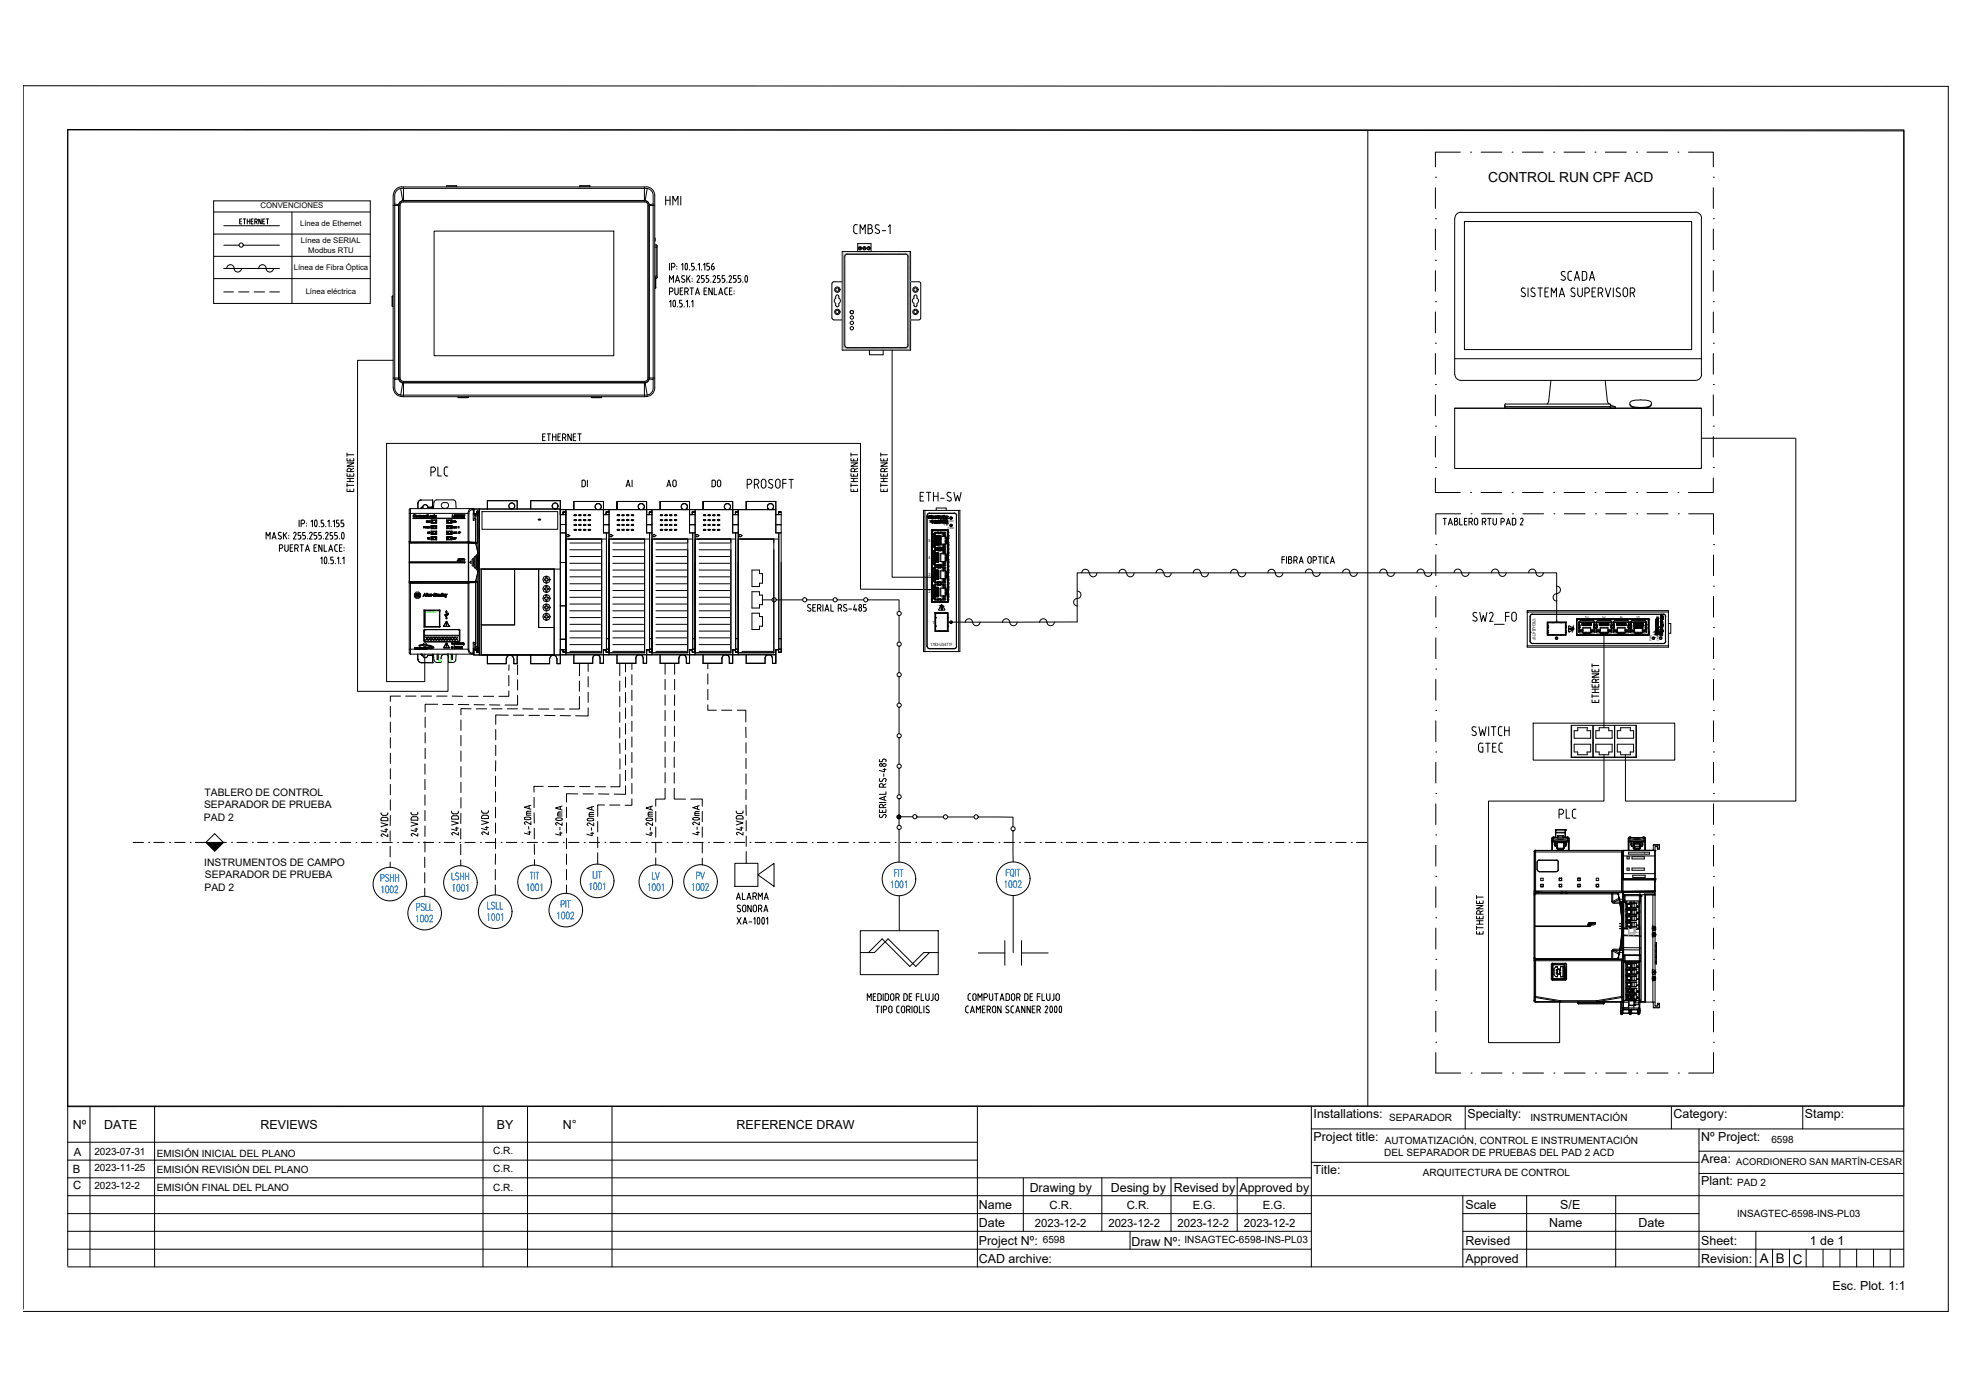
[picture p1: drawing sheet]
<svg xmlns="http://www.w3.org/2000/svg" width="420mm" height="297mm" viewBox="0 0 420 297" stroke-linecap="round" stroke-linejoin="round" font-family="sans-serif">
<defs><g id="words">
<text font-size="5.7" fill="#fff" x="155.9" y="125.6">P0</text>
<g font-size="4.9">
<text x="140.4" y="44.8">HMI</text>
<text x="330.9" y="175.3">PLC</text>
</g>
<g font-size="4.4">
<text x="125.9" y="104.8" transform="rotate(-90 125.9 104.8)">DI</text>
<text x="135.5" y="104.8" transform="rotate(-90 135.5 104.8)">AI</text>
<text x="140.8" y="104.8">AO</text>
<text x="150.3" y="104.8">DO</text>
<text x="341.1" y="154.2">P6</text>
</g>
<g font-size="4.4" fill="#fff">
<text x="156.6" y="129.5">P1</text>
<text x="156.6" y="134.1">P2</text>
</g>
<g font-size="4.4" fill="#007fff">
<text x="137.6" y="188.4">LV</text>
<text x="147.1" y="188.4">PV</text>
</g>
<text font-size="2.9" x="316.9" y="38.7">CONTROL RUN CPF ACD</text>
<g font-size="2.8">
<text x="374.8" y="268.9">A</text>
<text x="378.1" y="269">B</text>
<text x="381.8" y="269">C</text>
</g>
<g font-size="2.6">
<text x="279.7" y="238.1">Installations:</text>
<text x="312.5" y="238.1">Specialty:</text>
<text x="356.4" y="238.1">Category:</text>
<text x="384.4" y="238.1">Stamp:</text>
<text x="15.5" y="240.3">Nº</text>
<text x="22.2" y="240.3">DATE</text>
<text x="55.5" y="240.3">REVIEWS</text>
<text x="105.8" y="240.3">BY</text>
<text x="119.9" y="240.3">N°</text>
<text x="156.8" y="240.3">REFERENCE DRAW</text>
<text x="279.7" y="242.9">Project title:</text>
<text x="362.3" y="242.9">Nº Project:</text>
<text x="279.7" y="250">Title:</text>
<text x="362.3" y="247.6">Area:</text>
<text x="208.4" y="257.5">Name</text>
<text x="219.3" y="253.7">Drawing by</text>
<text x="236.5" y="253.7">Desing by</text>
<text x="250" y="253.7">Revised by</text>
<text x="263.9" y="253.7">Approved by</text>
<text x="312.1" y="257.4">Scale</text>
<text x="332.3" y="257.4">S/E</text>
<text x="362.3" y="252.4">Plant:</text>
<text x="208.4" y="261.3">Date</text>
<text x="329.9" y="261.3">Name</text>
<text x="348.9" y="261.3">Date</text>
<text x="208.4" y="265.1">Project Nº:</text>
<text x="208.4" y="268.9">CAD archive:</text>
<text x="240.9" y="265.2">Draw Nº:</text>
<text x="312.1" y="265.1">Revised</text>
<text x="312.1" y="268.8">Approved</text>
<text x="362.3" y="268.8">Revision:</text>
<text x="362.3" y="265.1">Sheet:</text>
<text x="385.4" y="265.1">1 de 1</text>
<text x="390.2" y="274.8">Esc. Plot. 1:1</text>
</g>
<g font-size="2.4">
<text x="15.5" y="249.7">B</text>
<text x="15.7" y="246.1">A</text>
<text x="15.6" y="253.2">C</text>
<text x="223.5" y="257.4">C.R.</text>
<text x="239.9" y="257.4">C.R.</text>
<text x="254" y="257.4">E.G.</text>
<text x="268.9" y="257.4">E.G.</text>
<text x="220.4" y="261.2">2023-12-2</text>
<text x="236" y="261.2">2023-12-2</text>
<text x="250.8" y="261.2">2023-12-2</text>
<text x="264.9" y="261.2">2023-12-2</text>
</g>
<g font-size="2.2">
<text x="43.5" y="172.1">SEPARADOR DE PRUEBA</text>
<text x="43.5" y="169.4">TABLERO DE CONTROL</text>
<text x="43.4" y="174.7">PAD 2</text>
<text x="43.5" y="184.4">INSTRUMENTOS DE CAMPO</text>
<text x="43.5" y="189.7">PAD 2</text>
<text x="43.6" y="187">SEPARADOR DE PRUEBA</text>
</g>
<g font-size="2.1">
<text x="295.9" y="238.6">SEPARADOR</text>
<text x="325.9" y="238.6">INSTRUMENTACIÓN</text>
<text x="105" y="245.8">C.R.</text>
<text x="294.9" y="243.5">AUTOMATIZACIÓN, CONTROL E INSTRUMENTACIÓN</text>
<text x="377.2" y="243.3">6598</text>
<text x="20.1" y="246">2023-07-31</text>
<text x="20.1" y="249.3">2023-11-25</text>
<text x="33.4" y="246.4">EMISIÓN INICIAL DEL PLANO</text>
<text x="33.4" y="249.7">EMISIÓN REVISIÓN DEL PLANO</text>
<text x="105" y="249.6">C.R.</text>
<text x="294.8" y="246.2">DEL SEPARADOR DE PRUEBAS DEL PAD 2 ACD</text>
<text x="303" y="250.3">ARQUITECTURA DE CONTROL</text>
<text x="20.1" y="253.1">2023-12-2</text>
<text x="33.4" y="253.5">EMISIÓN FINAL DEL PLANO</text>
<text x="105" y="253.6">C.R.</text>
<text x="369.9" y="252.6">PAD 2</text>
<text x="369.9" y="259.2">INSAGTEC-6598-INS-PL03</text>
<text x="222.1" y="264.7">6598</text>
<text x="252.3" y="264.7">INSAGTEC-6598-INS-PL03</text>
</g>
<text font-size="2" x="369.7" y="248">ACORDIONERO SAN MARTÍN-CESAR</text>
<g font-size="1.7">
<text x="55.5" y="44.4">CONVENCIONES</text>
<text x="63.9" y="48.1">Línea de Ethernet</text>
<text x="64.1" y="51.8">Línea de SERIAL</text>
<text x="65.6" y="53.8">Modbus RTU</text>
<text x="62.6" y="57.5">Línea de Fibra Óptica</text>
<text x="65.1" y="62.5">Línea eléctrica</text>
</g>
<g font-size=".9">
<text x="197.7" y="119.1">4</text>
<text x="197.7" y="115.4">5</text>
<text x="197.7" y="122.7">3</text>
<text x="197.7" y="126.3">2</text>
<text x="326.4" y="131.5" transform="rotate(90 326.4 131.5)">1783-US4T1F</text>
<text x="331.2" y="132" transform="rotate(90 331.2 132)">1</text>
<text x="337.6" y="131.1" transform="rotate(90 337.6 131.1)">2</text>
<text x="341.3" y="131.1" transform="rotate(90 341.3 131.1)">3</text>
<text x="344.9" y="131.1" transform="rotate(90 344.9 131.1)">4</text>
<text x="348.6" y="131.1" transform="rotate(90 348.6 131.1)">5</text>
<text x="198.1" y="137.6">1783-US4T1F</text>
<text x="198.6" y="132.8">1</text>
</g>
<g font-size=".6">
<text x="201.9" y="111.1">PWR1</text>
<text x="201.9" y="112.7">PWR2</text>
<text x="351.3" y="135.2" transform="rotate(90 351.3 135.2)">PWR2</text>
<text x="352.8" y="135.2" transform="rotate(90 352.8 135.2)">PWR1</text>
</g>
</g></defs>
<!-- layer: 0 -->
<g fill="none" stroke="#000" stroke-width=".21">
<path d="M4.9 18.2v260.5M4.9 18.3l410 .1v260.8h-410M14.4 27.6l391 .3v241.9h-391M14.4 27.7h391.1v207.8h-391.1zM14.4 27.7v241.9M291.3 27.7v207.8M45.5 42.8h33.4v21.8h-33.4zM62.2 45.1v19.5M78.9 45.1h-33.4M78.9 49.8h-33.4M78.9 54.6h-33.4M78.9 59.3h-33.4"/>
<path d="M92.4 49.2h38.3v26.5h-38.3zM142.6 56.1v1.4M143 56.9h.4a.4 .4 0 0 0 .3-.4 .4 .4 0 0 0-.3-.4h-.4v1.4M144.1 56.7v.1M144.1 57.2v.1M144.6 59.7h-.6M145.1 60l.5 .1M145.1 56.4l.3-.3v1.4M145.4 58.7l-.1 .1-.1 .3 .5 .4M145.4 58.7l.4 .1M145.7 59.5l.2 .3-.3 .3M146 56.1l-.1 .7 .1 .6"/>
<path d="M146.2 58.7v1.4M146.3 56.1l.1 .7-.1 .6M146.3 56.1h-.3M146.3 57.4h-.3M146.5 59.2l.5 .9M146.8 57.4v.1M147 58.7l-.8 .9M147.4 59.3v.1M147.4 59.9v.1M147.6 57.5h-.3M147.8 56.1h-.5v.6h.4l.2 .3M147.8 57v.2"/>
<path d="M147.9 57.1l-.3 .4M148.2 57.4v.1M148.7 56.4l.3-.3v1.4M148.7 58.7l-.3 .2M148.7 58.7l.3 .2v.3M148.9 59.2l-.5 .9h.6M149.4 57.4v.1M149.7 59.3l.3 .3M149.8 56.4l.3-.3v1.4M149.9 58.7h-.5v.6h.3M150 59.7l-.1 .2-.2 .2M150.8 57.5h-.3"/>
<path d="M150.9 58.7h-.5v.6l.4 .1 .1 .2M150.9 59.7l-.1 .3-.4 .1M151 56.1h-.5v.6h.5l.1 .5M151.1 57.1l-.3 .4M151.5 56.7v.5M151.8 56.7h-.3M151.8 56.7l.2 .1 .1 .4M151.8 58.9l.1-.1 .3-.1 .1 .5M152 56.1l-.5 .6M152.1 57.1l-.3 .4-.3-.4M152.3 59.2l-.5 .9h.6M153.3 58.7h-.5v.6l.4 .1 .2 .2"/>
<path d="M153.4 59.7l-.2 .3-.4 .1M154.1 59.3l.3 .3M154.3 58.7h-.5v.6h.3M154.3 59.7v.1M154.4 59.8l-.3 .3M155.2 58.9l.1-.1 .3-.1 .1 .5M155.7 59.2l-.5 .9h.6M156.5 59.3l.3 .3M156.7 58.7h-.5v.6h.3M156.7 59.7v.1M156.8 59.8l-.3 .3M157.7 58.7h-.5v.6l.4 .1 .2 .2"/>
<path d="M157.8 59.7l-.2 .3-.4 .1M158.8 58.8v-.1a.84 .84 0 0 1 .1 1.4l-.3-.4zM181.8 48.3l.1 1.2 .4 .2M182.3 47.8l-.3 .1-.2 .4M182.6 47.9h-.4M182.6 49.8h-.4M182.7 51.9h2.8v1.7h-2.8zM184.3 49.8v-1.9l-.6 1-.5-1v1.9M185.3 48.7h-.4M185.3 49.7a.53 .53 0 0 0 .5-.5 .53 .53 0 0 0-.5-.5 .4 .4 0 0 0 .4-.4 .4 .4 0 0 0-.4-.4h-.4v1.9h.4M186.5 48.7l.6 .3M187.1 49a.43 .43 0 0 1 .1 .6 .43 .43 0 0 1-.6 0l-.2-.1"/>
<path d="M187.2 48a.46 .46 0 0 0-.7-.1 .46 .46 0 0 0 .1 .7M188.6 49.1h-.7M189.2 48.3l.4-.4v1.9M309.8 46.5v33.2M311.1 45.2h49.9M311.1 45.2a1.29 1.29 0 0 0-1.3 1.3M311.9 47.2h48.3v27.2h-48.3zM332.6 58.6l.6 .3a.48 .48 0 0 1 0 .8 .48 .48 0 0 1-.8-.2M332.8 57.8l.5 .1M332.8 57.8l-.3 .3 .2 .5M333.9 59.2l.2 .4 .6 .1M334.4 57.8l-.4 .2-.1 1.2"/>
<path d="M334.7 57.8h-.4M336.2 59.2h-.8M336.4 59.7l-.6-1.9-.5 1.9M337.4 57.8h-.4v1.9h.4M337.4 57.8l.3 .1 .2 .5M337.9 58.4v.7M337.9 59.1l-.2 .5-.3 .1M339.4 59.2h-.8M339.6 59.7l-.6-1.9-.5 1.9M361.1 45.2a1.29 1.29 0 0 1 1.3 1.3l-.1 33.2M142.6 62.1h.4a.4 .4 0 0 0 .3-.4 .4 .4 0 0 0-.4-.4h-.3v1.5M142.6 64.3l.3-.4v1.5"/>
<path d="M143.4 60.1v-1.4l-.4 .8-.4-.8v1.4M143.4 64h.1a.84 .84 0 0 1 .1 1.3l-.3-.3zM143.7 61.3v1.1M144.3 65.3v.1M144.4 61.3v1.1M144.4 62.3a.36 .36 0 0 1-.3 .5 .36 .36 0 0 1-.4-.5M144.7 60.1l-.4-1.4-.5 1.4M145 65.4h-.3M145 64.6l.3 .3-.1 .3-.2 .2M145.2 63.9h-.5v.7h.3M145.3 61.9h-.4M145.4 61.3h-.5v1.5h.5"/>
<path d="M145.7 65.3v.1M146.1 64.3l.3-.4v1.5M146.2 61.3h-.4v1.5M146.2 62.1h-.4M146.2 61.3a.4 .4 0 0 1 .4 .4 .4 .4 0 0 1-.4 .4l.3 .7M146.8 65.3v.1M147.3 64.3l.3-.4v1.5M147.3 61.3v1.5M147.7 61.3h-.7M148.8 62.4h-.6M149 62.8l-.5-1.5-.4 1.5M149.7 60.1h-.3"/>
<path d="M150.4 61.9h-.5M150.5 61.3h-.6v1.5h.6M151.4 60v.1M151.7 61.3v1.5l-.8-1.5v1.5M152.1 61.3v1.5h.5M153.8 62.4h-.6M153.9 62.8l-.4-1.5-.4 1.5M154.1 60.1h-.3M154.3 61.7v.7M154.4 62.4l.3 .4M154.7 61.3l-.3 .4M154.8 60v.1"/>
<path d="M154.9 61.3h-.2M154.9 62.8h-.2M155.8 61.9h-.5M155.9 61.3h-.6v1.5h.6M156.3 61.9v.1M156.3 62.5v.1M156.5 60.1h-.3M158.2 60v.1M188.1 74.6v.9h-2.9v-.9M309.8 76.4h52.5M309.8 79.7a1.29 1.29 0 0 0 1.3 1.3M324.1 62.1l.6 .3a.43 .43 0 0 1 0 .7 .43 .43 0 0 1-.6 0l-.2-.1"/>
<path d="M324.3 61.3l.5 .1M324.3 61.3l-.3 .3 .2 .5M325.4 61.3v1.9M326.2 62.1l.5 .3a.43 .43 0 0 1 .1 .7 .43 .43 0 0 1-.6 0l-.2-.1M326.4 61.3l.4 .1M326.4 61.3l-.4 .3 .2 .5M328 61.3v1.9M328.5 61.3h-1M329.6 62.2h-.6M329.8 61.3h-.8v1.9h.8M331.5 63.2v-1.9l-.6 1.1-.5-1.1v1.9M333 62.7h-.8"/>
<path d="M333.2 63.2l-.6-1.9-.6 1.9M334.7 62.1l.5 .3a.43 .43 0 0 1 .1 .7 .43 .43 0 0 1-.6 0l-.2-.1M334.9 61.3l.4 .1M334.9 61.3l-.3 .3 .1 .5M336 61.3v1.4M337 61.3v1.4M337 62.6a.49 .49 0 0 1-.5 .6 .49 .49 0 0 1-.5-.6M338 61.3h-.5v1.9M338 62.4h-.5M338 61.3a.53 .53 0 0 1 .5 .5 .53 .53 0 0 1-.5 .5M339.6 62.2h-.6M339.8 61.3h-.8v1.9h.8"/>
<path d="M340.8 61.3h-.5v1.9M340.8 62.4h-.5M340.8 61.3a.53 .53 0 0 1 .5 .5 .53 .53 0 0 1-.5 .5M340.9 62.4l.4 .8M343 61.3l-.6 1.9-.5-1.9M343.6 61.3v1.9M344.3 62.1l.6 .3a.43 .43 0 0 1 .1 .7 .43 .43 0 0 1-.7 0l-.1-.1M344.5 61.3l.5 .1M344.6 61.3l-.4 .3 .2 .5M345.9 61.3a.49 .49 0 0 1 .7 .5v.8a.49 .49 0 0 1-.5 .6 .49 .49 0 0 1-.5-.5v-.9zM347.6 61.3h-.4v1.9M347.6 62.4h-.4"/>
<path d="M347.6 61.3a.53 .53 0 0 1 .5 .5 .53 .53 0 0 1-.5 .5M347.7 62.4l.4 .8M362.4 79.7a1.29 1.29 0 0 1-1.3 1.3h-50M73.9 96.4v.8M73.9 98.6h1.4l-1.4 .7h1.4M74.5 97.7v.4M75.3 96.8h-1.4M75.3 97.6v.5h-1.4v-.5M75.3 99.7l-.6 .3M92.2 99.5h-.4v1.9M92.3 99.4a.53 .53 0 0 1 .4 .5 .53 .53 0 0 1-.4 .6M93.2 99.5v1.9h.8"/>
<path d="M94.6 99.9l.1 1.2 .3 .2M95 99.4l-.2 .1-.2 .4M95.4 99.5h-.4M116 93h-.4M116.1 92.4h-.5v1.4h.5M116.9 92.4v1.4M117.2 92.4h-.7M117.7 92.4v1.4M118.4 92.4v1.4M118.4 93h-.7M119.2 93h-.4M119.4 92.4h-.6v1.4h.6"/>
<path d="M120.1 92.4h-.3v1.4M120.1 93.2h-.3M120.1 92.4a.4 .4 0 0 1 .4 .4 .4 .4 0 0 1-.4 .4M120.2 93.2l.3 .6M121.7 92.4v1.4l-.8-1.4v1.4M122.5 93h-.4M122.6 92.4h-.5v1.4h.5M123.4 92.4v1.4M123.8 92.4h-.8M181.2 96.4v.8M181.2 98.6h1.4l-1.4 .7h1.4M181.8 97.7v.4"/>
<path d="M182.6 96.8h-1.4M182.6 97.6v.5h-1.4v-.5M182.6 99.7l-.6 .3M187.6 96.4v.8M187.6 98.6h1.4l-1.4 .7h1.4M188.2 97.7v.4M189 96.8h-1.4M189 97.6v.5h-1.4v-.5M189 99.7l-.7 .3M309.8 86.9h52.5M309.8 86.9h52.5v12.9h-52.5zM320.4 86.7l.2 .2"/>
<path d="M320.4 86.4l.2 .1M320.6 86.6h22.2M320.6 86h22.2M320.6 86l-.2 .2v.5M330.3 81l-.5 4.5-.3 .5M341.8 81l.5 4.4 .4 .6M342.8 86l.2 .2v.5M343 86.7l-.2 .2M343 86.4l-.2 .1M343 86.2l1 .4h-1M344 86.6v.3h-1.2M347.1 86.1a3.6 3.6 0 0 0 3.2 .6l.8-.1 .5-.5"/>
<path d="M347.2 85.6a6.7 6.7 0 0 1 4.1-.2 .73 .73 0 0 1 .4 .9 .73 .73 0 0 1-.8 .5l-1.8 .1a1.91 1.91 0 0 1-2-.7zM347.9 86.8v.1M350.9 86.8v.1M382.3 93.3h-20M382.4 93.3v77.3h-36.3v-9.9M57.5 114.8v-1.4l-.4 .7-.4-.7v1.4M58.7 114.4h-.6M58.8 114.8l-.4-1.4-.5 1.4M59.4 114l.4 .2 .1 .3-.2 .3-.5-.2M59.8 116h-.3v1.4M59.9 116a.4 .4 0 0 1 .3 .4 .4 .4 0 0 1-.3 .4h-.4M59.9 113.4a.36 .36 0 0 0-.5 0 .36 .36 0 0 0 0 .5"/>
<path d="M60.4 113.4v1.4M60.6 113.9l.5 .9M61.1 113.4l-.7 .8M61.4 116v1a.36 .36 0 0 1-.4 .4 .36 .36 0 0 1-.4-.4v-1M61.5 114v.1M61.5 114.6v.1M62.2 116.6h-.4M62.3 116h-.5v1.4h.5M62.5 113.6l.3-.3 .3 .4-.6 1.1h.6M63.1 116h-.3v1.4M63.1 116.8h-.3M63.2 116a.4 .4 0 0 1 .3 .4 .4 .4 0 0 1-.3 .4l.3 .6"/>
<path d="M63.7 110.8v1.4M63.8 114l.3 .3M64 113.4h-.5v.6h.3M64 114.3v.2M64.1 114.5l-.2 .2-.4 .1M64.1 111.5h.4a.38 .38 0 0 0 .4-.4 .38 .38 0 0 0-.4-.3h-.4v1.4M64.2 116v1.4M64.6 116h-.7M64.8 114.8h-.3M64.8 114l.3 .3-.1 .3-.2 .2M65 113.4h-.5v.6h.3M65.3 111.4h.1"/>
<path d="M65.3 111.9v.1M65.5 114.7v.1M65.8 117h-.6M65.9 117.4l-.4-1.4-.4 1.4M66.2 113.3l-.3 .3M66.2 113.3l.3 .2-.1 .3M66.2 111.1l.3-.3v1.4M66.4 113.8l-.5 1h.5M67.1 110.8l-.1 .6 .1 .6M67.2 114l.2 .1v.5l-.5 .2M67.3 116.6h-.4M67.4 113.4h-.5v.6h.3"/>
<path d="M67.4 110.8l.1 .6-.1 .6M67.4 110.8h-.3M67.4 112.1h-.3M67.5 116h-.6v1.4h.6M68 112.1v.1M68.2 114l.2 .1v.5l-.5 .2M68.3 118.9l.3-.3v1.4M68.4 113.4h-.5v.6h.2M68.6 116v1.4l-.7-1.4v1.4M68.7 112.2h-.3M68.7 111.4l.2 .3v.3l-.2 .2M68.9 114.7v.1"/>
<path d="M68.9 110.8h-.5v.6h.3M69 116v1.4h.6M69.3 113.6l.3-.3 .3 .4-.6 1.1h.6M69.4 112.1v.1M69.5 118.7h-.3M69.5 118.7l.1 1-.3 .3-.3-.7 .2-.6M69.8 111.1l.3-.3v1.4M70 119.9v.1M70.5 112.1v.1M70.6 114.8h-.3M70.6 114l.3 .3-.1 .3-.2 .2M70.7 117h-.6"/>
<path d="M70.7 119.2l.3 .3M70.8 113.4h-.5v.6h.3M70.9 117.4l-.5-1.4-.4 1.4M70.9 111.1l.3-.3v1.4M70.9 118.6h-.5v.7h.3M71 119.6v.1M71 119.7l-.3 .3M71.3 116.3v.8M71.3 117l.3 .4M71.4 119.9v.1M71.6 114.8h-.3M71.6 114l.3 .3"/>
<path d="M71.6 116l-.3 .3M71.8 113.4h-.5v.6h.3M71.8 114.3v.2M71.9 114.5l-.3 .3M71.9 116h-.3M71.9 117.4h-.3M71.9 118.9l.2-.3v1.4M72.1 110.8h-.4v.6h.4l.1 .4-.1 .3-.4 .1M72.3 114.7v.1M72.5 119.9v.1M72.7 116.6h-.4M72.8 116h-.5v1.4h.5"/>
<path d="M72.9 113.4l-.2 .7 .2 .6M73 118.9l.3-.3v1.4M73.1 110.8h-.5v.6h.5l.1 .4-.1 .3-.5 .1M73.1 113.4h-.3M73.2 113.4l.1 1-.1 .3h-.4M73.3 116.6v.1M73.3 117.2v.1M73.9 100.1v.3h1.4M73.9 103v.7M74.5 101v.4M74.5 101.9v.6M74.5 104.2v.5"/>
<path d="M74.7 100.1v.3M74.7 100.1a.4 .4 0 0 0-.4-.4 .4 .4 0 0 0-.4 .4M75.3 100.9v.5h-1.4v-.5M75.3 101.9h-1.4M75.3 102.5h-1.4M75.3 103.3h-1.4M75.3 104.1v.6h-1.4v-.6M87.2 115.3l.1 .3M87.2 115.6h12.6M87.2 109.3h12.7M87.2 115.5h13.3M87.2 115.5v8.4h13.3"/>
<path d="M87.2 115.5v.1M87.4 108.3l-.2 .2v30.5M87.5 115.5h.1M87.7 115.5h.1M87.7 115.5h.5M88 110.3l11 .1zM88 109.7l.3-.1 .1 .2-.2-.1-.1 .3h.3l-.4 .1zM88.2 115.5h.1M88.3 115.5h.1M88.4 109.7h.1M88.6 115.5h.1M88.6 109.9h.2v.1h-.2z"/>
<path d="M88.6 115.5h.4M88.8 109.9h.1M89 115.5h.1M89 107.1v1.2M89.1 109.8h.1M89.1 109.7h.1M89.1 109.7h-.2v.4h.2v-.3M89.1 109.7h.3M89.4 109.7h.1M89.4 109.7l.1 .1v.3l-.1-.3-.2 .3-.1-.3M89.6 110.3v-.6h.3v.3l-.2 .1v.2M89.6 106.5l.1-.1a.66 .66 0 0 0-.7 .7"/>
<path d="M89.6 106.5h2.5M89.7 106.5a.61 .61 0 0 0-.6 .6M89.7 109.9h.2v.1zM89.7 110h.1M89.9 108h.1M89.9 108l-.3 .3 .3-.3M90 108a.53 .53 0 0 1 .6-.5 .53 .53 0 0 1 .5 .5M90 108h.1M90.1 110h.1M90.2 110h.1M90.2 109.8h.1M90.2 109.8v.1"/>
<path d="M90.2 109.9l-.2 .1v.1h.4M90.2 109.9h.1M90.2 110h-.1M90.2 112.1h.2l-.1 .3zM90.3 112.2h.1l-.1 .1M90.3 109.8l-.3 .1 .2-.1M90.3 109.8h.1M90.3 109.8l.1 .3M90.4 110.1h.1M90.5 112.2h.1M90.5 112.2l.1 .2M90.6 110h.1"/>
<path d="M90.6 112.2h.1l-.1 .2M90.6 109.8l.2 .1a.2 .2 0 0 0-.3-.1 .2 .2 0 0 0 0 .3 .2 .2 0 0 0 .3-.1h-.1M90.6 109.8h.1M90.6 109.8v.2M90.7 110h.1M90.7 110h-.1M90.8 112.3h.2M90.8 112.2h.2M90.8 111.1h.1M90.9 111h.1M90.9 111.1h.1M91 110h.1"/>
<path d="M91 110v-.3h-.1v.4h.6l-.3-.1v-.4h-.1v.5M91 112.2h.1M91 112.3h.1M91 112.2l-.2 .2v-.3h.2v.1M91 111h.1M91 111l-.2 .1M91 112.4h.1M91 111.2h.1M91 111v.2M91 110.9v.1M91 110.9h-.2v.3v-.2M91 112.2v.2"/>
<path d="M91 110v.1M91 110.1h.1M91.1 108h.1M91.1 111.2v-.3l.1 .3M91.1 111.2h.1M91.1 111.2l.2-.1v-.2l-.1 .3M91.1 108h.7M91.1 113.6v-.3v.3h.1M91.2 111.2h.1M91.2 112.2h.1h-.2l.1 .2M91.2 112.2v.2M91.2 112.2h.1"/>
<path d="M91.2 112.4h.1M91.3 112.4h.1M91.3 112.2h.1M91.3 113.3l-.1 .3zM91.3 113.3l.1 .3 .2-.2M91.4 113.3v.3l.2-.2M91.4 114.5v.3zM91.4 110.9v.3zM91.4 112.4v-.2l.2-.1h-.2v.3h.2M91.4 112.2h.2l-.2 .1M91.4 110.9l.2 .2M91.4 111l.2 .2"/>
<path d="M91.5 113.3h-.1M91.5 113.3h.1M91.5 113.3h-.2M91.5 114.6l.1 .2M91.6 113.3v.1M91.6 114.8h.1M91.6 114.5l-.2 .1M91.6 110.9v.3M91.6 114.5h.1M91.6 111.2h.1M91.6 110.9h.1M91.6 114.5l-.2 .2"/>
<path d="M91.6 112.4h.1M91.6 109.9h.2v.1h-.2zM91.8 109.9h.1M91.8 110.7v.7M91.8 111.9v.7M91.8 113.1v.7M91.8 114.3v.6M91.8 114.3l.2 .1M91.8 113.1l.2 .1M91.8 111.9l1 .1M91.8 110.7l.2 .1M91.8 114.9h1.2"/>
<path d="M91.8 114.3h1.2M91.8 113.8h1.2M91.8 113.1h1.2M91.8 112.6h1.2M91.8 111.9h1.2M91.8 111.4h1.2M91.8 110.7h1.2M91.8 108h.1M92 111.2h.1M92 112.4h.1M92 113.6h.1M92 114.8h.1"/>
<path d="M92 114.4h.1M92 113.3h.1M92 112.1h.1M92 110.9h.1M92 112.2h.1M92 114.6h.1M92 113.5h.1M92 113.4h.1M92 114.8l.1 .1M92 112.4l.1 .1M92 113.6l.1 .1M92 111.3l-.2 .1"/>
<path d="M92 112.5l-.2 .1M92 113.7l-.2 .1M92 114.9h-.2M92 110.9v.4M92 112.1v.4M92 113.3v.3M92 114.4v.4h.8M92 114.5v.2M92.1 113.6h.1M92.1 111.2v.1M92.1 114.8h.1M92.1 112.4h.1"/>
<path d="M92.1 112.4v.1M92.1 110.8l.7 .1M92.1 112h.7M92.1 111.3l.9 .1M92.1 112.5h.6M92.1 113.7h.6M92.1 114.9h.6M92.1 114.4h.6M92.1 112h.1M92.1 114.4h.1M92.1 113.2h.7M92.1 112l-.1 .1"/>
<path d="M92.1 111.3h.1M92.1 113.2h.1M92.1 110.8v.1M92.1 113.3v.3M92.1 110.9v.3M92.1 112.1v.3M92.1 114.4v.3M92.1 114.4l-.1 .1M92.1 113.2l-.1 .1M92.1 110.8h.1M92.1 110.8l-.1 .1M92.1 114.4h-.1"/>
<path d="M92.1 106.5v1.2l-.2 .3M92.1 106.5v1.8M92.1 113.6l.9 .2M92.1 112.5l.9 .1M92.1 114.8v.1M92.1 110.1a.19 .19 0 0 1-.1-.2 .19 .19 0 0 1 .1-.2h.3l-.1 .5M92.1 110.1h.1M92.2 113.6v.1M92.2 100.5h-.4M92.2 109.8h.1M92.2 110.1l-.2 .1h.3M92.2 109.7v.1"/>
<path d="M92.2 110.1h.1M92.3 110.2h.1M92.3 108.3l.1-1.4 .3-.4 3.8-.1 .5 .3 .1 1.6M92.4 109.6l.1 .5zM92.4 109.7h.1M92.6 109.7l.2 .2 .2-.2-.1 .3 .1 .1-.2-.1-.2 .1 .1-.1zM92.7 112.5h.1M92.7 111.3h.1M92.7 110.8h.1M92.7 114.9h.1M92.7 112h.1M92.7 113.2v.4"/>
<path d="M92.7 114.8h.1M92.7 114.4v.1M92.7 113.6h.1M92.7 112l.1 .1M92.8 111.2h.1M92.7 110.8l.1 .1M92.7 113.2l.1 .1M92.7 112.5h-.3M92.7 114.8v.1M92.7 114.4l.1 .1M92.7 114.4h.1M92.7 112.4v.1"/>
<path d="M92.7 114.5h.1M92.7 112.4h.1M92.7 112.1v.3M92.7 114.4v.3M92.7 110.9v.3M92.8 114.4h.1M92.8 114.8h.1M92.8 113.6h-.1M92.8 112.4h.1M92.8 110.9h.1M92.8 112.1h.1M92.8 113.3h.1"/>
<path d="M92.8 113.6h.1M92.8 114.8h-.1M92.8 112.4l-.1 .1M92.8 113.6l-.1 .1M92.8 114.8l-.1 .1M92.8 110.9v.3M92.8 112.1v.3M92.8 113.3v.3M92.8 114.4v.4M92.8 114.9h.2M92.8 113.6h-.4M92.8 112h.1"/>
<path d="M93 110.7l-.9 .1M93 111.9l-.2 .1M93 113.1l-.2 .1M93 114.3l-.9 .1M93 110.7v.7M93 111.9v.7M93 113.1v.7M93 114.3v.6M94.6 108.3h.3M94.6 107h.3M94.6 107a.61 .61 0 0 0-.6 .6 .61 .61 0 0 0 .6 .6M94.9 107a.61 .61 0 0 1 .6 .6 .61 .61 0 0 1-.6 .6"/>
<path d="M95.1 114.3l.2 .1M95.1 110.7l.2 .1M95.1 110.7v.7M95.1 111.9v.7M95.1 113.1v.7M95.1 114.3v.6M95.1 113.1l.2 .1M95.1 111.9l.2 .1M95.1 114.9h1.2M95.1 114.3h1.2M95.1 113.8h1.2M95.1 113.1h1.2"/>
<path d="M95.1 112.6h1.2M95.1 111.9h1.2M95.1 111.4h1.2M95.1 110.7h1.2M95.3 111.2h.1M95.3 112.4h.1M95.3 113.6h.1M95.3 114.8h.1M95.3 114.4h.1M95.3 113.3h.1M95.3 112.1h.1M95.3 110.9h.1"/>
<path d="M95.3 114.8l.1 .1M95.3 113.6l.1 .1M95.3 112.4l.1 .1M95.3 111.2l.1 .1M95.3 110.9v.4M95.3 112.1v.4M95.3 113.3v.3M95.3 114.4v.4M95.3 111.3l-.2 .1M95.3 112.5l-.2 .1M95.3 113.7l-.2 .1M95.3 113.2h.1"/>
<path d="M95.3 110.8h.1M95.3 112h.1M95.4 113.3v.3M95.4 114.4v.3M95.4 101.4h-.4M95.4 111.3h.1M95.4 112.5h.1M95.4 113.7h.1M95.4 114.9h.1M95.4 114.4h.1M95.4 113.2h.1M95.4 112h.1"/>
<path d="M95.4 110.8h.1M95.4 113.2l-.1 .1M95.4 112l-.1 .1M95.4 114.4l-.1 .1M95.4 114.4h-.1M95.4 110.8l-.1 .1M95.4 111.3l.9 .1M95.4 110.8h.6M95.4 112.5h.6M95.4 112h.6M95.4 113.7h.6M95.4 113.2h.6"/>
<path d="M95.4 114.4h.6M95.4 113.6l.9 .2M95.4 112.5l.9 .1M95.4 114.8h.7M95.4 110.8v.4M95.4 112v.4M95.4 113.2h-.1M95.4 114.8h.1M95.4 114.8v.1M95.4 113.6v.1M95.7 113.6h.3M96 114.4v.1"/>
<path d="M96 113.2v.1M96 110.8v.1M96 114.4h.1M96 114.8v.1M96 110.8h.1M96 112h.1M96 113.2h.1M96 114.9h.1M96 113.7h.1M96 112.5h.1M96 111.3h.1M96 112v.1"/>
<path d="M96 113.2l.1 .1M96 112l.1 .1M96 110.8l.1 .1M96 114.9h-.9M96 112.5h-.3M96 114.8h.1M96 114.4l.1 .1M96 113.6h.1M96 114.5h.1M96 113.3h.1M96 112.1h.1M96 112.4h.1"/>
<path d="M96 111.2h.1M96 110.9h.1M96 112.4v.1M96 111.2v.1M96 110.9v.3M96 112.1v.3M96 113.3v.3M96 114.5v.3M96 114.9h.3M96 114.4v.3M96.1 110.8l-.8 .1M96.1 112h.1"/>
<path d="M96.1 113.2h.1M96.1 114.4h.1M96.1 111.3h-.1M96.1 112.4l-.1 .1M96.1 113.6h-.1M96.1 114.8h-.1M96.1 111.2v.1M96.1 112.4h.1M96.1 114.8h.1M96.1 111.2l-.1 .1M96.1 110.9h.1M96.1 112.1h.1"/>
<path d="M96.1 113.3h.1M96.1 113.6h.1M96.1 111.2h.1M96.1 114.8l-.1 .1M96.1 113.6l-.1 .1M96.1 110.9v.3M96.1 112.1v.3M96.1 113.3v.3M96.1 114.4v.4M96.3 110.7l-.2 .2M96.3 111.9l-.3 .1M96.3 113.1l-.3 .1"/>
<path d="M96.3 114.3l-.3 .1M96.3 110.7v.7M96.3 111.9v.7M96.3 113.1v.7M96.3 114.3v.6M96.3 109.6l.1 .4 .2 .1h-.3zM96.5 114.5h.1M96.5 114.7h.1M96.5 114.6h.1M96.5 110.9l.2 .2v-.2v.3l-.2-.2v.2zM96.5 114.5v.1M96.5 114.6v.1"/>
<path d="M96.5 114.5h.2M96.5 112.4v-.3v.3h.3v-.2l.2 .2M96.5 114.7v.1M96.5 114.8h.1M96.6 114.5h.1M96.6 114.7h.1M96.6 114.6h.1M96.6 114.7v.1M96.6 114.6l.1 .1M96.6 114.7h-.1M96.7 114.7h.1M96.7 110l.1 .1h-.1z"/>
<path d="M96.7 114.7h-.2M96.7 112.4h.1M96.8 111.1l.1 .1zM96.8 114.5h.1M96.8 111.1h.1M96.8 111.1v.1M96.8 111.1h.2M96.8 112.1v.3M96.8 113.3v.3M96.8 111h.1M96.8 109.8h.1M96.8 111l.2 .1"/>
<path d="M96.8 109.8l.1 .2M96.8 113.3v.3h-.3v-.3v.3h.2M96.9 114.5h.1M96.9 114.7h.1M96.9 110.9l-.1 .2M96.9 110h.1M96.9 109.7h.1M96.9 109.7l-.2 .1 .1-.2 .3 .1-.2 .2 .1 .1-.2 .1M96.9 111.2h.1M96.9 111h.1M96.9 109.7l-.1 .1M96.9 114.5l.1 .2h-.2"/>
<path d="M96.9 110.9l-.1 .1M96.9 110.9l.1 .1M96.9 110l-.1 .1M97 114.5h.1M97 111.1h.1M97 111.1v.1M97 114.5h-.3v.3l.2-.1M97 113.6v-.3h.1v.3l-.4-.3v.3M97 112.4l-.3-.3v.3M97 112.1h.1v.3h-.1zM97.1 112.1v.3M97.1 113.3v.3"/>
<path d="M97.1 109.7h.3l-.2 .1a.18 .18 0 0 1 .2 .1 .18 .18 0 0 1-.1 .3 .18 .18 0 0 1-.2-.2zM97.2 112.2l.1 .2v-.3l-.2 .2M97.3 113.3v.3zM97.3 110l-.1-.1 .1 .2M97.3 110h.1M97.3 110v.1M97.4 109.7h.1M97.5 119.1l.7-.2v.2h-.5l.4 .1-.2 .3h-.5v-.2h.4zM97.6 112.2h.1M97.7 113.3h.1M97.7 112.2v.2v-.3l-.1 .1M97.7 113.3h.2"/>
<path d="M97.8 119.3h.1M97.8 113.3h.1M97.8 113.3h-.1M97.9 113.4h.1M97.9 113.3h.1M97.9 113.4l-.3 .2h.3h-.2l.2-.2M97.9 113.3v.1M98.1 109.7l.2 .1h-.2zM98.2 110h.1M98.2 110l-.1-.1-.1 .2h-.5l.1-.5h.3l-.3 .1 .3 .2-.3 .1 .3 .1M98.2 109.8h.1M98.2 110v.1h.3l.1-.4 .1 .4 .2-.4v.4l.1-.5h-.2l-.1 .4v-.4h-.2l-.1 .5"/>
<path d="M98.3 109.9l.1-.2-.4-.1-.1 .5M98.3 109.9h.1M98.3 110.1h.1M98.3 118.9h.3l-.3 .2zM98.3 109.9v.2M98.4 110.1h.1M98.8 119l-.3 .1M98.8 119l.2 .1-.1 .2-.7 .2v-.2l.3-.2M98.9 119.7l-11.7 .1 11.7 .1M98.9 119.6v.3M98.9 119.7h.1M98.9 119.6h-11.7l11.7 .1"/>
<path d="M99.7 115.4h-12.5v-.2l.1 .3h12.4M99.7 115.4v.1M99.7 115.4h.2M99.7 115.5h.1M99.7 115.5v8.4M99.7 115.5l1.5 .1M99.8 115.6h.1M99.8 115.5v.1M99.8 115.6h.6M99.8 115.6v8.3M99.8 115.6l1 .1M99.9 115.4l-.2 .1"/>
<path d="M99.9 109.3v6.1M99.9 115.4l1.4 .1M100 115.6h.1M100 119.7l.3-.3v.6zM100.4 115.6h.3M100.5 115.5l-.1 .1M100.5 115.5v.1M100.6 119.1v1.2M100.6 108.3h.1M100.6 108.6a.72 .72 0 0 0-.7 .7M100.6 108.6l-.2-.3-.3 .1-.4 .7v6.3M100.6 108.3h-13.2v7.2"/>
<path d="M100.6 108.6h.2v2.2l.5-.1M100.7 115.6h.5M100.7 115.6l.6 .1M100.8 108.4l-.2-.1 .3 .2M100.8 118.9l-.3 .2M100.8 109.4h1M100.8 118.8v1.8M101.1 109.7l.2 .3M101.1 110.4l.2 .2M101.1 110.4l.2 .3M101.1 110.4l-.3 .1M101.1 109.7v.7"/>
<path d="M101.2 118.4l-.2 .2v2.2M101.2 115.6h.1M101.2 115.7h.1M101.2 115.6v.1M101.3 118.4v2.6M101.3 115.6l.4 1.6M101.3 115.6h.1M101.3 115.7h.1M101.3 115.5l-.1 .1M101.3 115.7a14.1 14.1 0 0 1 0 8.1M101.3 115.5h.1M101.3 110.7h.1"/>
<path d="M101.3 115.5h.4M101.3 110v5.5M101.4 115.5l-.1 .1M101.5 109v.4l.1-.4M101.5 109h.1M101.6 118.1l-.2 .1v3l.2 .2M101.6 118v3.4M101.6 109v.4M101.6 108.9h.2M101.6 109h.2M101.6 108.8l-.1 .2M101.7 108.8l-.2 .2"/>
<path d="M101.7 117.2v.3M101.7 117.5l.1 1.1M101.7 109.6l-.6 .1M101.7 115.5l-.4 .2M101.7 109.6h.1M101.8 109.6l.2 .2-.7 .2M101.8 109.4h.1M101.8 109.4v8.4M101.8 108.9l-.2 .1M101.8 109.4l.2 .2-.2-.2M101.8 108.9v.5M101.8 109h.2v29.6"/>
<path d="M101.8 109v.4M101.8 108.8l.2 .2-.2-.1-.1 .1M101.9 118.6v2.2M146.8 109.6v-1.1v1.1M146.8 108.5h9.2M147.4 109.6h-.6h.6M147.4 109v.6v-.6M148 109h-.6h.6M148 114.8h7.6v24.2h-7.6zM148 108.5v30.9M148 114.8h8.6M148.7 114.1h.1"/>
<path d="M148.9 115.6h6.5M148.9 117.1h6.5M148.9 118.5h6.5M148.9 119.9h6.5M149.7 106.8h6.3h-6.3M149.7 108.5v-1.7v1.7M149.8 109.7h.1M149.8 109.6h.1a.23 .23 0 0 1 .3-.1 .23 .23 0 0 1 0 .4 .23 .23 0 0 1-.3-.1zM149.8 110.8h.1M149.8 110.7v-.1a.2 .2 0 0 1 .3 0 .2 .2 0 0 1 .1 .2h-.4zM149.8 112.8h.1M149.8 112.7h.1a.18 .18 0 0 1 .3 0 .18 .18 0 0 1-.1 .3l-.3-.1z"/>
<path d="M149.8 111.8h.1M149.8 111.7l.2-.1a.2 .2 0 0 1 .3 .1 .2 .2 0 0 1-.1 .3 .2 .2 0 0 1-.3-.1zM150.8 109.7h.1M150.8 110.8h.1M150.8 110.7l.4-.1a.21 .21 0 0 1-.2 .3 .21 .21 0 0 1-.2-.2zM150.8 112.8h.1M150.8 111.8h.1M150.8 111.7h.1a.18 .18 0 0 1 .2-.1 .18 .18 0 0 1 0 .3zM151.8 109.7h.1M151.8 109.7l.1-.1a.19 .19 0 0 1 .3-.1 .19 .19 0 0 1 0 .3h-.3zM151.8 110.8h.1M151.8 112.8h.1"/>
<path d="M151.8 112.7h.1a.19 .19 0 0 1 .3 0 .19 .19 0 0 1-.1 .3l-.3-.1zM151.8 111.8h.1M151.8 110.6a.2 .2 0 0 1 .3 0 .2 .2 0 0 1 .1 .2 .2 .2 0 0 1-.3 .1 .2 .2 0 0 1-.1-.3zM152.8 109.7h.1M152.8 109.7l.1-.1a.21 .21 0 0 1 .3 0 .21 .21 0 0 1 0 .3 .21 .21 0 0 1-.3-.1zM152.8 110.8h.1M152.8 110.7h.4a.17 .17 0 0 1 0 .2 .17 .17 0 0 1-.3-.1zM152.8 112.8h.1M152.8 112.8l.1-.1a.2 .2 0 0 1 .3-.1 .2 .2 0 0 1 0 .3 .2 .2 0 0 1-.3 .1zM152.8 111.8h.1M152.8 111.7h.1a.2 .2 0 0 1 .2-.1 .2 .2 0 0 1 .1 .3h-.3zM154.8 108.5l-.6-.5 .1-.5 .4-.3 .5 .1 .4 .5-.1 .4-.4 .3"/>
<path d="M155.6 114.8v.8M155.6 117v22M156 106.8v6.7zM156 113.5h.7v24.7M156 113.5h1.2v22.5M156 109.6h1.2M156 111.7h1.2M156.6 109.6v-.6v.6M156.6 109h.6h-.6M157.2 111.7v1.8h-.5v24.7M157.2 109v2.7M159.6 103.1h-.5"/>
<path d="M159.6 103.1a.51 .51 0 0 0 .5-.5 .51 .51 0 0 0-.5-.5h-.5v1.9M161.1 102.1h-.5v1.9M161.1 103.1h-.5M161.1 102a.53 .53 0 0 1 .5 .6 .53 .53 0 0 1-.5 .5M161.2 103.1l.4 .9M163.1 103.4v-.8a.49 .49 0 0 0-.5-.6 .49 .49 0 0 0-.5 .6v.8M163.1 103.4a.49 .49 0 0 1-.5 .5 .49 .49 0 0 1-.5-.5M163.9 102.9l.5 .3M164 102.1l-.3 .3 .2 .4M164.1 102.1l.4 .1M164.4 103.2a.43 .43 0 0 1 .1 .6 .43 .43 0 0 1-.7 0l-.2-.1M166.1 102.6v.8"/>
<path d="M166.1 102.6a.49 .49 0 0 0-.4-.6 .49 .49 0 0 0-.5 .6v.8M166.1 103.4a.49 .49 0 0 1-.4 .5 .49 .49 0 0 1-.5-.5M167.4 102.1h-.7v1.9M167.4 102.9h-.7M168.5 102.1v1.9M168.9 102.1h-.9M181.2 103v.7M181.8 101v.4M181.8 101.9v.6M181.8 104.2v.5M182 100.1v.3M182 100.1a.4 .4 0 0 0-.4-.4 .4 .4 0 0 0-.4 .4v.3h1.4"/>
<path d="M182.6 100.9v.5h-1.4v-.5M182.6 101.9h-1.4M182.6 102.5h-1.4M182.6 103.3h-1.4M182.6 104.1v.6h-1.4v-.6M187.6 103v.7M188.2 101v.4M188.2 101.9v.6M188.2 104.2v.5M188.3 100.1v.3M188.4 100.1a.4 .4 0 0 0-.4-.4 .4 .4 0 0 0-.4 .4v.3h1.4M189 100.9v.5h-1.4v-.5"/>
<path d="M189 101.9h-1.4M189 102.5h-1.4M189 103.3h-1.4M189 104.1v.6h-1.4v-.6M196.5 105.7h-.6M196.7 108.7h7.7M196.7 104.8h-.8v1.9h.8M197.4 109.8v27.8M197.5 109.8l.2-.5h.2h5.3l.4 .2 .1 .3M197.8 104.8v1.9M198.2 104.8h-.9M198.4 112.8h3.5v15.4h-3.5z"/>
<path d="M198.8 104.8v1.9M199.4 108.7v-.5h2.1v.5M199.8 104.8v1.9M199.8 105.7h-1M201.1 106.1h-.8M201.8 105.6l.6 .3M202.4 105.9a.43 .43 0 0 1 .1 .7 .43 .43 0 0 1-.7 0l-.1-.1M202.5 104.9a.46 .46 0 0 0-.7 0 .46 .46 0 0 0 .1 .7M203.7 109.8v27.8M204.7 104.8l-.4 1.9-.4-1.2-.4 1.2-.4-1.9M273.5 118.5h-.5v1.4M273.5 119.1h-.5"/>
<path d="M274 118.5v1.4M274.7 118.5h-.3v1.4h.3M274.7 119.1h-.3M274.8 118.5l.2 .3-.2 .3a.4 .4 0 0 1 .3 .4 .4 .4 0 0 1-.3 .4M275.9 118.5h-.4v1.4M275.9 118.5a.4 .4 0 0 1 .4 .4 .4 .4 0 0 1-.4 .4h-.4M276 119.3l.3 .6M277.4 119.6h-.6M277.5 119.9l-.4-1.4-.4 1.4M278.5 118.9v.7M279.2 118.9v.7M279.3 118.9a.36 .36 0 0 0-.4-.4 .36 .36 0 0 0-.4 .4"/>
<path d="M279.3 119.5a.36 .36 0 0 1-.4 .4 .36 .36 0 0 1-.4-.4M280 118.5h-.4v1.4M280 118.5a.4 .4 0 0 1 .4 .4 .4 .4 0 0 1-.4 .4h-.4M281.1 118.5v1.4M281.5 118.5h-.7M281.9 118.5v1.4M282.3 119.6l.2 .3h.4M282.7 118.5l-.3 .2-.1 .9M282.9 118.5h-.3M284 119.6h-.5M284.2 119.9l-.5-1.4-.4 1.4M307.7 110.4v1.4"/>
<path d="M308 110.4h-.7M309.2 111.4h-.6M309.3 111.8l-.4-1.4-.5 1.4M310.1 110.4h-.4v1.4h.4M310.1 111h-.4M310.1 110.3l.3 .4-.3 .3a.4 .4 0 0 1 .4 .4 .4 .4 0 0 1-.4 .4M310.8 110.4v1.4h.6M312.3 111h-.4M312.4 110.4h-.5v1.4h.5M313.2 110.4h-.4v1.4M313.2 111.1h-.4M313.2 110.3a.4 .4 0 0 1 .4 .4 .4 .4 0 0 1-.4 .4l.3 .7"/>
<path d="M314.2 110.4a.36 .36 0 0 1 .5 .3v.7a.36 .36 0 0 1-.4 .4 .36 .36 0 0 1-.3-.4v-.7zM316 110.4h-.3v1.4M316 111.1h-.3M316.1 110.3a.4 .4 0 0 1 .3 .4 .4 .4 0 0 1-.3 .4l.3 .7M317.1 110.4v1.4M317.5 110.4h-.7M318.7 110.4v1a.36 .36 0 0 1-.4 .4 .36 .36 0 0 1-.3-.4v-1M320 110.4h-.4v1.4M320 111.1h-.4M320 110.3a.4 .4 0 0 1 .4 .4 .4 .4 0 0 1-.4 .4M321.5 111.4h-.6M321.6 111.8l-.4-1.4-.4 1.4"/>
<path d="M322.4 110.4h-.3v1.4l.5-.1 .2-.4M322.4 110.3l.2 .1 .2 .4M322.8 110.8v.6M323.8 110.6l.3-.3 .2 .4-.5 1.1h.5M70.7 120h-.3M87.2 124.1h.1M87.2 139l.2 .3M87.2 138.2h12.5M87.2 124.1l.2 .1M87.3 124l-.1 .1M87.3 123.9v.1M87.3 124l.1 .2"/>
<path d="M87.3 124h12.6M87.3 124h.1M87.4 124.2v15.1M87.4 139.3h13.2M87.4 124.2h12.3M87.5 123.9h.1M87.7 123.9h.1M87.7 123.9h.5M88.2 123.9h.1M88.3 126.5l.3-.4h.6l.4 .4v.5l-1.3 .1zM88.3 138.2v-.3h.3l-.3 .2 .2 .1M88.4 127.1h1l-.2 .3h-.6z"/>
<path d="M88.6 123.9h.1M88.6 138.2h.1M88.6 126.4l.3 .6v-.6h.4v.6h-.5l-.1-.2-.3 .2zM88.6 123.9h.4M88.6 137.9v.1M88.6 126.5l.1 .2h-.2zM88.7 138.1h.1M88.7 138.2h.1M88.7 137.9h-.3l.2 .1v.2M88.7 138.1v.1M88.7 137.9h.1M88.7 137.9v.2"/>
<path d="M88.9 138l-.1 .2M88.9 138h.2l-.1 .2M88.9 138v.2M88.9 138v-.1l-.1 .3M89 123.9h.1M89 139.3v1.1M89 126.5l.3 .1h-.3zM89 126.7l.3 .1-.3 .1zM89.2 138.1h.1M89.2 138.1v.1M89.2 138h.1M89.2 138.2h.1"/>
<path d="M89.2 137.5a4.2 4.2 0 0 1 3.1 .2v.3l-.7 .1 .5-.2a3.3 3.3 0 0 0-2.8-.4zM89.3 138h.1M89.3 137.6h.1M89.4 138v.1h-.2M89.4 138l-.1-.1a.16 .16 0 0 0-.2 .1 .16 .16 0 0 0 .1 .2M89.4 137.5l.6-.1-.5 .1-.1 .1zM89.5 138h.1M89.6 138l-.1 .2M89.6 138h.1M89.6 137.9h.1M89.6 137.9v.1M89.6 138.2l.1-.3 .2 .2 .1-.2-.1 .3"/>
<path d="M89.6 137.9l-.2 .3M89.6 139.3l.3 .2M89.6 139.3h.1M89.7 138.2v-.3l.2 .3M89.9 139.5h.1M90 139.5a.53 .53 0 0 0 .6 .6 .53 .53 0 0 0 .5-.6M90 139.5h.1M90.1 138h.2l-.2 .2zM90.1 137.4h.1M90.1 137.3h.8a.39 .39 0 0 1-.4 .4 .39 .39 0 0 1-.4-.4zM90.2 138h.1M90.2 138.2h.1"/>
<path d="M90.3 129.9v3.6M90.3 129.9l.1 .2M90.3 133.5h3.4M90.3 129.9h3.4M90.3 134.5l.1 1.7 .2 .3 6.8 .1M90.3 138l.2-.1v.3M90.3 138h.1M90.4 138.2h.1M90.4 138v.2M90.4 133.4h.1M90.4 130.1h.1M90.4 126.3l.2 .7-.1-.2-.4 .2z"/>
<path d="M90.4 130.1v3.3M90.4 137.9h.1M90.4 133.4l-.1 .1M90.5 133.3v.1M90.5 138.2h.1M90.5 126.5v.2h-.2zM90.5 138.2l.2-.3-.2 .3M90.5 136.7h7.2M90.5 134h7.2M90.5 130v.1M90.5 133.4h.1M90.5 134l-.2 .2v2.3l.2 .1"/>
<path d="M90.5 130h.1M90.5 133.4h3M90.5 130h3M90.5 130v3.4M90.5 135.3h7.1v.1h-7.1zM90.7 135.7l.2 .2 .2-.2h.2l.2 .2 .1-.2h.3l.2 .2 .1-.2h.3l.2 .2 .1-.2h.3l.1 .2 .2-.2h.2l.2 .2 .1-.2h.3l.1 .2 .2-.2h.3l.1 .2 .2-.2h.3l.1 .2 .2-.2h.2l.2 .2 .2-.2h.2l.1 .2 .2-.2h.3l.1 .2 .3-.2-.2 .3 .2 .3-.3-.3-.1 .3h-.3l-.2-.3-.1 .3h-.2l-.2-.3-.2 .3h-.2l-.2-.3-.2 .3h-.2l-.2-.3-.1 .3h-.3l-.2-.3-.1 .3h-.3l-.1-.3-.2 .3h-.2l-.2-.3-.2 .3h-.2l-.1-.3-.3 .3h-.2l-.1-.3-.2 .3h-.3l-.1-.3-.2 .3h-.2l-.2-.3-.3 .3 .3-.3zM90.7 138.2l.1-.3v.3M90.8 137.5l.4 .1a.38 .38 0 0 1 .5 .3l-.4 .2M90.8 137.4l.6 .2a.37 .37 0 0 1 .5 .3l-.6 .2M90.8 126.3l-.1 .7zM90.9 137.4h-.1M90.9 137.3a.41 .41 0 0 0-.4-.4 .41 .41 0 0 0-.4 .3l.7 .1"/>
<path d="M90.9 138.2v-.3h.2l.1 .1-.2 .2M91 137.9l.1 .1zM91 126.3l-.1 .7zM91 139.5h.9l.2 .3M91.1 139.5h.1M91.1 138h.1M91.2 126.8h.1M91.2 126.5h.3v.3h-.3v.1h.3a.23 .23 0 0 1-.4 0 .23 .23 0 0 1 .1-.4zM91.2 135.7l.2 .3-.2 .3-.2-.3zM91.2 126.7l.2-.1v.1zM91.3 137.9h.1M91.3 138.1h.1"/>
<path d="M91.4 137.9h.1M91.4 137.9h-.1M91.8 135.7l.2 .3-.2 .3-.2-.3zM91.8 126.6l-.2 .4v-.5l.4 .1M91.8 126.6h.1M91.9 126.7l-.1 .3 .2-.3M91.9 126.6v.1M91.9 139.5l.3 .3M92 126.6v.1M92.1 126.7l.1 .1zM92.1 139.3v1.8M92.3 139.3l.2 1.5 .5 .2"/>
<path d="M92.3 135.7l-.2 .3 .3 .3 .2-.3-.2-.3M92.4 126.7h.3v.1l-.3 .1zM92.4 126.3l.4 .2-.1 .5h-.4zM92.5 126.4l.2 .1-.3 .1zM92.7 126.5h.1M92.7 126.4h.1M92.9 135.7l-.2 .3 .2 .3 .3-.3-.3-.3M92.9 126.5l.1 .2-.1 .3zM93 126.6l.2-.1-.2 .1M93.1 139.3v1.1h.1l.1-1.1M93.2 126.6h.3v.1M93.2 126.6l.3-.1 .1 .1"/>
<path d="M93.2 126.6h.1M93.3 126.9h.1M93.4 126.7l-.2 .1v.2l.3-.1M93.4 126.7h.1M93.5 126.8l-.2 .1M93.5 135.7l-.3 .3 .3 .3 .2-.3-.2-.3M93.5 126.8l-.1 .1M93.5 130h.1M93.5 133.4h.1M93.5 126.9h.1M93.6 130v.1M93.6 133.3l.1 .2"/>
<path d="M93.6 133.3v.1M93.6 130.1h.1M93.6 133.4h.1M93.6 126.6v.1M93.6 130.1v3.3M93.6 126.7l-.1 .2M93.7 129.9v3.6M93.7 129.9l-.2 .2M93.8 126.5l.3 .1 .1-.3-.1 .7-.4-.1zM93.9 126.6h.1M94 139.8l-.1 .5M94 139.8l.1-.2a.96 .96 0 0 1 1.3 0l.1 .7"/>
<path d="M94.1 135.7l.2 .3-.2 .3-.3-.3zM94.3 126.3l-.2 .7zM94.4 126.8h.1M94.4 126.7l.3-.1zM94.4 126.5h.3l.1 .3h-.4l.1 .1h.2a.23 .23 0 0 1-.3 0 .23 .23 0 0 1 0-.4zM94.5 133.3l.6-.9 .5 .9M94.6 137.9h.1M94.6 133.3h.1M94.6 137.9h1M94.6 133.4h1M94.6 135.7l-.2 .3 .2 .3 .3-.3-.2-.3M94.8 127.1l.1-.6 .1 .4 .2-.4-.3 .7"/>
<path d="M94.8 127.1h.1M94.8 127.1l.1 .1M94.9 127.2h.1M95 137l-.5 .8 .1 .2M95 132.4l-.5 .8 .1 .2M95 136.9h.2M95 132.4h.2M95 131.5v-1.2h-.1l.2-.3 .1 .3h-.1l-.2 1.4 .2 .1 .1-.1-.1-.2M95.1 131.3l-.2-.2v-.3h-.2v.2l.4 .3M95.1 137h.1M95.1 132.4h.1M95.1 133.1v-.5l-.1 .7 .1-.1"/>
<path d="M95.1 137.7v-.5l-.1 .7 .1-.2M95.1 137l-.6 .9M95.1 137.7h.1M95.1 133.1h.1M95.1 137l.5 .9M95.2 137l.5 .9M95.2 132.4l.5 .9M95.2 135.7l-.2 .3 .2 .3M95.2 135.7l.2 .3-.2 .3M95.3 130.8l-.1-.2h.3v.2l-.4 .3M95.4 130.8l-.3 .3M95.6 137.9h.1"/>
<path d="M95.6 133.3h.1M95.7 137.8l-.1 .2h-1M95.7 133.2l-.1 .2h-1M95.8 135.7l-.2 .3 .2 .3 .2-.3-.2-.3M96.1 139.3l.1 1.1h.2v-1.1M96.3 135.7l.3 .3-.3 .3-.2-.3zM96.9 135.7l.3 .3-.3 .3-.2-.3zM97.1 139.3l-.1 1.5-.5 .2M97.4 134.1h-6.6l-.4 .4M97.5 134.1l.4 .4M97.7 134l.2 .2v2.2l-.2 .2M97.8 134.5v1.7"/>
<path d="M97.9 136.2l-.4 .4M99.7 138.2l.2 .2M99.7 124.2v14M99.7 138.2v.3M99.7 123.9h.1M99.7 138.5a.74 .74 0 0 0 .9 .7M99.8 123.9h.1M99.8 124l.1 .1M99.8 124l-.1 .2M99.9 138.4a.73 .73 0 0 0 .7 .7M99.9 124h-.1M99.9 124v.1"/>
<path d="M99.9 124.1l-.2 .1M99.9 124.1v14.3M99.9 138.4l-.2 .1M99.9 124.1h.1M100 123.9h.1M100.1 123.9h-.3M100.1 123.9h.3M100.4 123.9h.1M100.5 123.9h.1M100.5 120.4l.3 .2M100.6 139.1v.1M100.6 139.1h.2"/>
<path d="M100.7 123.8l-.3 .1M100.8 139.1l-.2 .1M100.8 139h.1M100.8 138.1h1M100.8 137.1l.3 .1M101 120.8l.2 .2M101.1 137.8l.6 .2M101.1 137.2v.6M101.2 123.9l.1 .2M101.2 123.8v.1M101.2 123.9l-1.3 .1M101.2 123.8h.1"/>
<path d="M101.3 123.8h.1M101.3 123.8h-14.1v.2M101.3 123.8l.4 .1M101.3 136.9l-.2 .3M101.3 136.9l-.5-.1v2.3M101.3 136.9h.1M101.3 124.1h-1.4M101.3 124.1h.1M101.3 123.8l.1 .1M101.3 137.6l.7 .2-.2 .2M101.3 137l-.2 .2M101.3 137.6l-.2 .2"/>
<path d="M101.3 137.6h.1M101.5 138.6h.1M101.6 138.1v.5M101.6 138.6l.2 .1M101.6 122.3l-.3 1.5M101.7 123.9l-.4 .1v13.6M101.7 138h.1M101.7 121.9v.4M101.8 138.1h.1M101.8 138.1v.5M101.8 121.6v16.5M101.8 138.1l.2-.2-.2 .2"/>
<path d="M101.8 138.1v.6l-.3-.1 .2 .1M101.8 120.8l-.1 1.1M102 138.6l-.2 .1M102 138.5l-.2 .2-.1-.1M102 138.6h-.4l-.1-.5v.5M146.8 139.4v-1v1M146.8 138.4h.6h-.6M147.4 138.4v.5v-.5M147.4 138.9h.6h-.6M148 139.4h-1.2h2.9v1.8M148 139.4h8M148.9 121.4h6.5"/>
<path d="M148.9 122.8h6.5M148.9 124.3h6.5M148.9 125.7h6.5M148.9 132.9h6.5M148.9 134.4h6.5M148.9 135.8h6.5M148.9 137.3h6.5M148.9 138.7h6.5M148.9 127.2h6.5M148.9 128.6h6.5M148.9 130.1h6.5M148.9 131.5h6.5"/>
<path d="M154.5 139.4l-.5 .2-.3 .6M154.5 139.4h.1M154.5 139.4l.5 .1 .3 .7M156 138.4v2.8zM156.6 138.4v.5M156.7 138.2l-.1 .2M156.7 138.2h.1M156.7 136h.5M157.2 128.9v10v-.7l-1.2 .2h.6M157.2 136v2.2h-.5M157.2 138.9h-.6h.6M164.4 127.7h-2.1"/>
<path d="M170.9 127.7h-5.6M172 130l.4 .1M172.6 128.8a.36 .36 0 0 0-.5 0 .36 .36 0 0 0 0 .5l.6 .4-.1 .4h-.2M173.6 129.4h-.5M173.7 128.7h-.6v1.4h.6M174.1 129.5h.4a.38 .38 0 0 0 .3-.4 .38 .38 0 0 0-.4-.4h-.3v1.4M174.5 129.5l.3 .6M175.2 128.7v1.4M176.4 129.8h-.6M176.5 130.1l-.4-1.4-.4 1.4M176.9 128.7v1.4h.6M177.4 127.7h-5.6"/>
<path d="M178.8 128.7h-.3v1.4M178.8 129.5h-.3M178.9 128.7a.4 .4 0 0 1 .3 .4 .4 .4 0 0 1-.3 .4M178.9 129.5l.3 .6M179.6 130l.5 .1M180.3 128.8a.36 .36 0 0 0-.5 0 .36 .36 0 0 0 0 .5l.5 .4v.4h-.2M181.3 129.7h-.6M182.1 128.7l-.3 1.2h.7M182.3 129.5v.6M183.5 129.7a.31 .31 0 0 1-.3 .4 .31 .31 0 0 1-.3-.4M183.5 129.7l-.3-.4-.3 .4M183.9 127.7h-5.6"/>
<path d="M184.2 130.1h-.3M184.2 129.3l.3 .4M184.4 128.7h-.5v.7h.3M184.4 129.7v.2M184.5 129.8l-.3 .3M191.4 127.7h-6.6M191.5 127.7v2.5M191.5 131.1v5.6M191.5 137.6v5.6M197.5 137.6v.3l.4 .2h5.3l.4-.2 .1-.3M198.7 125.5l-15.5-.1v-31h-100.9v50.7h8.2v-5.8M199.2 134.4h.1"/>
<path d="M199.2 134.4h2.6M199.2 134.4v-1v.9h2.5v-.9l.1 1M199.2 133.3h.1M199.2 133.3v-1.7v1.7M199.2 131.5h.1M199.2 131.5v-.9h2.6v.9M199.2 130.6v.9M199.8 134.4h.1M199.8 130.6h.1M200 134.4h.1M200 130.6h.1M200.3 134.4h.1"/>
<path d="M200.3 130.6h.1M200.9 134.4h.1M200.9 130.6h.1M201 134.4h.1M201 130.6h.1M201.3 138.1h.1M201.3 134.4h.1M201.3 130.6h.1M201.4 134.4h.1M201.4 130.6h.1M201.7 133.3h.1M201.7 133.3v-1.7l.1 1.7"/>
<path d="M201.7 131.5h.1M201.7 130.6v.9M201.8 134.4h.1M201.8 133.3h.1M201.8 131.5h.1M207.1 132.5a.78 .78 0 0 0-.8-.7 .78 .78 0 0 0-.7 .7M208.7 132.5a.78 .78 0 0 1-.8 .7 .78 .78 0 0 1-.8-.7M215 132.5a.78 .78 0 0 0-.7-.7 .78 .78 0 0 0-.8 .7M216.6 132.5a.78 .78 0 0 1-.8 .7 .78 .78 0 0 1-.8-.7M223 132.5a.78 .78 0 0 0-.8-.7 .78 .78 0 0 0-.8 .7M224.5 132.5a.78 .78 0 0 1-.8 .7 .78 .78 0 0 1-.7-.7M229.4 125.9a.83 .83 0 0 1 .8 1 .83 .83 0 0 1-1.1 .6 .78 .78 0 0 0-.5 .9 .78 .78 0 0 0 .8 .6"/>
<path d="M231.9 122a.78 .78 0 0 0-.8-.8 .78 .78 0 0 0-.7 .8M233.6 122a.78 .78 0 0 1-.8 .8 .78 .78 0 0 1-.8-.8M239.8 122a.78 .78 0 0 0-.7-.8 .78 .78 0 0 0-.8 .8M241.5 122a.78 .78 0 0 1-.8 .8 .78 .78 0 0 1-.8-.8M247.8 122a.78 .78 0 0 0-.8-.8 .78 .78 0 0 0-.8 .8M249.4 122a.78 .78 0 0 1-.8 .8 .78 .78 0 0 1-.8-.8M255.7 122a.78 .78 0 0 0-.8-.8 .78 .78 0 0 0-.8 .8M257.3 122a.78 .78 0 0 1-.8 .8 .78 .78 0 0 1-.7-.8M263.6 122a.78 .78 0 0 0-.7-.8 .78 .78 0 0 0-.8 .8M265.2 122a.78 .78 0 0 1-.7 .8 .78 .78 0 0 1-.8-.8M271.6 122a.78 .78 0 0 0-.8-.8 .78 .78 0 0 0-.8 .8M273.2 122a.78 .78 0 0 1-.8 .8 .78 .78 0 0 1-.8-.8"/>
<path d="M281.1 122a.83 .83 0 0 1-1 .7 .83 .83 0 0 1-.6-1 .78 .78 0 0 0-.9-.5 .78 .78 0 0 0-.6 .8M289 122a.83 .83 0 0 1-.9 .7 .83 .83 0 0 1-.7-1 .78 .78 0 0 0-.9-.5 .78 .78 0 0 0-.6 .8M297 122a.83 .83 0 0 1-1 .7 .83 .83 0 0 1-.7-1 .78 .78 0 0 0-.9-.5 .78 .78 0 0 0-.6 .8M303.3 122a.78 .78 0 0 0-.8-.8 .78 .78 0 0 0-.8 .8M304.9 122a.78 .78 0 0 1-.8 .7 .78 .78 0 0 1-.8-.7M311.2 122a.78 .78 0 0 0-.8-.8 .78 .78 0 0 0-.7 .8M312.8 122a.78 .78 0 0 1-.8 .7 .78 .78 0 0 1-.7-.7M313.8 131.2l.6 .3a.43 .43 0 0 1 .1 .6 .43 .43 0 0 1-.7 .1l-.2-.1M314 130.4l.5 .1M314 130.4l-.3 .3 .2 .5M316.6 130.4l-.3 1.9-.4-1.3-.4 1.3-.4-1.9M317.6 130.4a.4 .4 0 0 1 .3 .6l-.7 1.3h.8"/>
<path d="M317.6 130.4l-.4 .3M320.3 132.9h-2.1M320.7 122a.83 .83 0 0 1-.9 .7 .83 .83 0 0 1-.7-1 .78 .78 0 0 0-.9-.5 .78 .78 0 0 0-.6 .8M321.4 130.4h-.8v1.9M321.4 131.2h-.8M322.9 131.8v-.9a.49 .49 0 0 0-.5-.5 .49 .49 0 0 0-.5 .5v.9M322.9 131.7a.49 .49 0 0 1-.5 .6 .49 .49 0 0 1-.5-.6M325.9 134.6h.1M328.7 122a.83 .83 0 0 1-1 .7 .83 .83 0 0 1-.7-1 .78 .78 0 0 0-.8-.5 .78 .78 0 0 0-.7 .8M329.6 132.6h.1M329.6 132.6h.9h-.9v2.5h.9l-.9 .1M329.6 132.6v2.6"/>
<path d="M329.6 133.2h.1M329.6 133.3h.1M329.6 133.6h.1M329.6 133.7h.1M329.6 134.3h.1M329.6 134.6h.1M329.6 134.8h.1M329.6 135.2h.1M330.7 132.6h.1M330.7 132.6h1.6h-1.6M330.7 135.1h.1M330.7 135.1h1.6l-1.6 .1"/>
<path d="M330.7 135.1v.1M330.7 135.2h.1M331.5 132.4v-10.4h-102.1v10.4l-27.5 .1M331.5 124.8a.78 .78 0 0 1 .8 .8 .78 .78 0 0 1-.8 .8M331.5 126.4a.78 .78 0 0 0-.8 .8 .78 .78 0 0 0 .8 .8M332.4 132.6h.1M332.4 132.6h1v2.6h-1M332.4 135.1h.1M332.4 135.1v.1M332.4 135.2h.1M333.4 132.6h-1M333.4 133.2h.1"/>
<path d="M333.4 133.3h.1M333.4 133.6h.1M333.4 133.7h.1M333.4 134.3h.1M333.4 134.6h.1M333.4 134.8h.1M333.4 135.1h-1M335.8 131.8h15.3v3.5h-15.3zM341.6 135.2v19.8M354.7 136.5v-5.2l-.2-.5h-.3h-28.1l-.2 .5v5.2M354.7 136.5l-.2 .4-.3 .1h-27.8l-.5-.2v-.3M355.3 132.8h.5v2h-.5"/>
<path d="M355.3 130v7.8M83.1 150.4v2.3M83.1 153.8v2.2M83.1 157.1v2.2M85.3 148.2h-2.2v1.1M88.6 148.2h-2.2M89 140.4h.1M89 140.4a.66 .66 0 0 0 .7 .7M89.6 141.1h.1M89.6 141.1h2.5M90.5 152.7v2.2M90.5 156v2.2"/>
<path d="M90.5 159.3v2.3M91.9 148.2h-2.2M92.1 141.1h.1M93.2 150h-2.7v1.6M93.9 140.8v.3h-1M95.2 148.2h-2.2M95.5 140.8v.3h1M96.3 148.2l2.2 .1M96.5 150h-2.2M97.6 150h2.3M98.2 153.3v2.2M98.2 156.6v2.2"/>
<path d="M98.2 159.9v2.2M100.3 150.9h-2.1v1.3M101 150l2.2 .1M101.8 148.3h-2.2M103.6 150.9h-2.2M104.3 150.1h2.2M105.1 148.3h-2.2M105.6 155.3v2.2M105.6 158.7v2.2M106.9 150.9h-2.2M108.2 152.3l-2.6-.1v2M108.4 143.8v2.2"/>
<path d="M108.4 147.1v1.2h-2.2M108.4 141.6v1.1M110.2 141.6v2.1M110.2 144.8v2.2M110.2 148.1v2h-2.6M110.2 150.9h-2.2M111.3 150.9l2.2 .1M111.5 152.3h-2.2M114.9 152.3h-2.3M116 152.3l2.2 .1M116.9 151h-2.2M119.3 152.4h2.2"/>
<path d="M120.2 151h-2.2M123.4 145v2.2M123.4 148.3v2.7h-2.1M123.4 141.2v2.7M125.3 141.2v1.8M125.3 144.1v2.2M125.3 147.4v2.2M125.3 150.7v1.8l-2.7-.1M132 141.2v2.7M132 145v2.2M132 148.3v2.2M132 151.6v2.2"/>
<path d="M132 154.9v2.3M132 158.3v2.2M133.2 141.2v1.9M133.2 144.2v2.2M133.2 147.5v2.2M133.2 150.8v2.2M133.2 154.1v2.2M133.2 157.4v2.2M134.6 141.2v1.4M134.6 143.7v2.2M134.6 147v2.2M134.6 150.3v2.2"/>
<path d="M134.6 153.6v2.2M134.6 156.9v2.2M141.6 141.2v2.4M141.6 144.7v2.2M141.6 148v2.2M141.6 151.3v2.2M141.6 154.6v2.2M141.6 157.9v2.2M143.6 151.3v2.2M143.6 154.6v2.2M143.6 157.9v2.2M143.7 141.3v2.3"/>
<path d="M143.7 144.7v2.2M143.7 148l-.1 2.2M150.7 141.2v1.2M150.7 143.5v2.2M150.7 146.8v2.2M150.7 150.1v1.1h1.9M153.7 141.2h-4h4M153.7 140.2l.3-.6 .3-.2 .7 .1 .3 .7M153.7 140.2v1M155.3 140.2v1h.7M155.9 151.2h-2.2M157 151.2h1.8v2.5"/>
<path d="M158.8 154.8l.1 2.3M158.9 158.2v2.2M191.5 144.1v5.6M191.5 150.6v5.6M191.5 157.1v5.6M313.6 155.5l.6 .3M314.2 155.8a.48 .48 0 0 1 0 .8 .48 .48 0 0 1-.7-.2M314.3 154.8a.46 .46 0 0 0-.7 0 .46 .46 0 0 0 .1 .7M315.3 158.2l-.2 .1a1.45 1.45 0 0 0 0 1.7l.7 .2v-1.1h-.3M315.8 158.3h-.5M316.5 154.7l-.4 1.9-.4-1.2-.4 1.2-.4-1.9M316.9 158.3v1.9"/>
<path d="M317 154.7v1.9M317.3 158.3h-.9M318.1 154.7v1.9M318.5 159.1h-.6M318.5 154.7h-.9M318.6 158.3h-.7v1.9h.7M319.1 156.2l.2 .4h.6M319.2 159.6a.6 .6 0 0 0 .8 .6M319.5 154.7l-.3 .2-.1 1.3M319.7 158.2l-.4 .3-.1 1.2M319.9 154.7h-.4M320 158.3h-.4"/>
<path d="M320.4 154.7v1.9M321.4 154.7v1.9M321.4 155.6h-1M326.5 154h30.1v7.9h-30.1zM334.6 154.4h13.9v6.9h-13.9zM334.7 157.8h-.1M334.7 158.2h-.1M335.2 155.6h.8v-.6h2v.6h.7v1.6h-3.5zM335.2 158.5h3.5v1.6h-.7v.6h-2v-.6h-.8zM339 141.4v.6M339 143.5h1.5l-1.5 .7h1.5M339 145v.3h1.5"/>
<path d="M339 147.9v.7M339.2 154.4v6.8h-4.5v-6.8M339.3 158.1l-.1 .1M339.3 157.8h-.1M339.3 158.2h-.1M339.7 142.6v.5M339.7 145.9v.4M339.7 146.7v.8M339.8 145v.3M339.8 158.5h3.5v1.6h-.7v.6h-2v-.6h-.8zM339.9 144.9a.4 .4 0 0 0-.4-.3 .4 .4 0 0 0-.4 .3M340.5 141.7h-1.5"/>
<path d="M340.5 142.5v.6h-1.5v-.6M340.5 144.6l-.7 .3M340.5 145.7v.6h-1.5v-.6M340.5 146.7h-1.5M340.5 147.5h-1.5M340.5 148.2h-1.5M340.5 149v.6h-1.5v-.6M343.3 155.6v1.6h-3.5v-1.6M343.8 154.4v6.8M343.9 154.4v6.8M343.9 157.8h-.1M343.9 158.2h-.1"/>
<path d="M344.4 158.5h3.5v1.6h-.7v.6h-2.1v-.6h-.7zM347.2 155.6h.7v1.6h-3.5v-1.6M348.4 154.4v6.8h-9.1v-6.8M348.5 157.8h-.1M348.5 158.2h-.1M28.3 179.4h2.3M31.7 179.4h.1M32.8 179.4h2.2M36.1 179.4h.1M37.2 179.4h2.2M40.5 179.4h.1M41.6 179.4h2.2"/>
<path d="M43.8 179.4l1.9-1.9 1.9 1.9-1.9 1.8M44.9 179.4h.1M46 179.4h2.2M49.3 179.4h.1M50.4 179.4h2.2M53.7 179.4h.1M54.8 179.4h2.3M58.2 179.4h.1M59.3 179.4h2.2M62.6 179.4h.1M63.7 179.4h2.2M67 179.4h.1"/>
<path d="M68.1 179.4h2.2M71.4 179.4h.1M72.5 179.4h2.2M75.8 179.4h.1M76.9 179.4h2.2M80.2 179.4h.1M81.1 173.1v.2M81.1 175.2l1.5 .4-1.5 .4M81.2 173.3l.3 .3M81.4 179.4h2.2M81.6 174l-.4 .2-.1 .6h1.5v-.4M81.7 177.6l-.5 .1v.3l.2 .1"/>
<path d="M82.2 174h-.6M82.2 174l.4 .2v.2M82.2 173.6h-.7M82.2 176.5v.7l-1.1-.3M82.6 173.3l-.4 .3M82.6 173.1v.2M82.6 176.7h-.7M82.6 177.6v.6l-1-.6M83.1 176.9v2.2M83.1 160.4v2.2M83.1 163.7v2.2M83.1 167v2.2"/>
<path d="M83.1 170.3v2.2M83.1 173.6v2.2M84.7 179.4h.1M85.8 179.4h2.2M87.5 172.9v.3M87.5 175.1l1.5 .4-1.5 .4M87.6 173.2l.3 .3M88 173.9l-.4 .2v.2M88.5 173.9h-.5M88.6 173.9l.4 .2v.2M88.6 176.3v.8l-1.1-.3M89 172.9l-.2 .6h-.9"/>
<path d="M89 174.3v.3h-1.5v-.3M89 176.5h-.7M89 177.5v.5l-1.1-.5-.3 .2 .2 .3M89.1 179.4h.1M90.2 179.4h2.2M90.5 162.7v2.2M90.5 166v2.2M90.5 169.3v2.2M90.5 172.6v2.2M90.5 175.9v2.2M90.5 179.2v2.2M93.5 179.4h.1"/>
<path d="M94.6 179.4h2.2M96.2 172.7v.3M96.2 174.9l1.4 .4-1.4 .4M96.2 173l.2 .2 .8 .1M96.6 173.7l-.4 .2v.5h1.4v-.3M97.2 173.7h-.6M97.2 173.7l.4 .2v.2M97.3 176.1v.7l-1.1-.3M97.6 172.7v.4l-.4 .2M97.6 176.3h-.6M97.6 177.3v.5l-1.1-.5-.3 .2 .2 .3M97.9 179.4h.1"/>
<path d="M98.1 176.5v2.2M98.1 179.8v2.2M98.2 163.2v2.3M98.2 166.6v2.2M98.2 169.9v2.2M98.2 173.2l-.1 2.2M99 179.4h2.2M102.3 179.4h.1M102.6 172.6v.3M102.6 174.7l1.4 .4-1.4 .5M102.6 172.8l.2 .3 .8 .1M103 173.6h.8l.2 .4"/>
<path d="M103 173.6l-.4 .2v.5h1.4v-.3M103.4 179.4h2.2M103.7 176v.7l-1.1-.3M104 172.6l-.1 .4-.3 .2M104 176.2h-.6M104 177.1v.6l-1.1-.6-.3 .3 .2 .3M105.5 165.3v2.2M105.5 168.6v2.2M105.5 171.9v2.2M105.5 175.2v2.2M105.5 178.5v2.2M105.6 162l-.1 2.2"/>
<path d="M106.7 179.4h.1M107.8 179.4h2.3M111.2 179.4h.1M112.1 175l-.4 .1v.3l.2 .1M112.3 179.4h2.2M112.6 176v.5M112.7 171.6v.6M112.8 177v.7l-1.1-.3M113 174.1v.1a.84 .84 0 0 1-1.3 .1v-.2M113 174.1l-.6-.1-.7 .1M113.1 171.5l-1.4 .4 1.4 .4M113.1 172.7h-.7l-.3 .3v.6h1"/>
<path d="M113.1 173.2h-1M113.1 175v.6l-1-.6M113.1 177.2h-.7M113.7 169.8v2.2M113.7 173.1l.1 2.2M113.8 176.4v2.2M113.8 179.7v2.2M115.6 179.4h.1M115.7 167.4h-2v1.3M116.7 179.4h2.2M118.3 175.4l.3 .3M118.4 174.3v.3"/>
<path d="M118.8 173.2v.6h.9M119 167.5h-2.2M119.2 176.2v.5M119.3 171.8v.6M119.4 177.1v.8l-1.1-.3M119.7 174.3v.3M119.7 174.3l-.7-.2-.6 .2M119.7 174.6l-.7 .1-.6-.1M119.7 171.6l-1.4 .5 1.4 .4M119.7 172.9h-.6l-.3 .2M119.7 173.3h-.9M119.7 175.2v.5l-1.1-.6-.3 .3"/>
<path d="M119.7 177.4h-.6M120 179.4h.1M120.6 171.9v2.2M120.6 175.2v2.2M120.6 178.5v2.2M121.1 179.4h2.2M122.3 167.5h-2.2M123 169.1l-2.4-.1v1.8M124.4 179.4h.1M125.5 179.4h2.2M125.5 175.3l-.4 .1v.3l.2 .1M125.6 167.5h-2.2"/>
<path d="M125.8 173l-.3 .2v.6h.9M126 176.2v.6M126 171.8v.6M126.1 177.2v.7l-1.1-.3M126.4 169.1h-2.3M126.4 174.4v.3M126.4 174.4l-1-.1-.4 .2 .7 .3 .7-.1M126.4 171.7l-1.4 .4 1.4 .5M126.4 173h-.6M126.4 173.4h-.9M126.4 175.2v.6l-.9-.5M126.4 177.4h-.6"/>
<path d="M127.3 174.9v2.2M127.3 178.2v2.3M127.5 169.1h2.2M128.7 171.4h-1.4v2.4M128.8 179.4h.1M128.9 167.5h-2.2M129.9 179.4h2.2M132 161.6v2.2M132 164.9v2.6h-2M132 171.4h-2.2M133.2 179.4h.1M133.2 160.7v2.2"/>
<path d="M133.2 164v2.2M133.2 167.3v1.8h-2.4M134.3 179.4h2.2M134.6 160.2v2.2M134.6 163.5v2.2M134.6 166.8v2.2M134.6 170.1v1.4h-1.5M137.6 174.4a.88 .88 0 0 1 1.3 .1l-.3 .2h-.7l-.3-.1zM137.7 179.4h.1M138.3 172.9l-.3 .3v.6h1M138.5 176.2v.6M138.6 171.8v.6"/>
<path d="M138.7 177.2v.7l-1.1-.3M138.8 179.4h2.2M139 171.6l-1.4 .5 1.4 .4M139 172.9h-.7M139 173.4h-1M139 175.2v.6l-1.1-.6-.3 .3 .2 .2M139 177.4h-.7M139.6 172.8v2.2M139.6 176.1v2.2M139.6 179.4v2.2M141.6 161.2v2.2M141.6 164.5v2.2"/>
<path d="M141.6 167.8v2.4h-2v1.5M142.1 179.4h.1M143.2 179.4h2.2M143.6 161.2v2.2M143.6 164.5v2.3M143.6 167.9v2.3h2.4M146.5 179.4h.1M147.1 170.2h2.4v1.5M147.6 179.4h2.2M147.6 174.2l.9-.1 .5 .3a1.08 1.08 0 0 1-1.5 0zM148 173.1v.6h.9M148.3 172.8l-.3 .3"/>
<path d="M148.4 176.1v.5M148.5 171.7v.6M148.6 177.1v.7l-1.1-.3M148.9 171.5l-1.4 .5 1.4 .4M148.9 172.8h-.7M148.9 173.2h-.9M148.9 175.1v.6l-1.1-.6-.3 .2 .2 .3M148.9 177.3h-.6M149.5 172.8v2.2M149.5 176.1v2.2M149.5 179.4v2.2M150.9 179.4h.1"/>
<path d="M152 179.4h2.2M155.3 179.4h.1M156.4 179.4h2.2M156.8 172.7v.2M156.8 174.8l1.4 .4-1.4 .5M156.8 172.9l.4 .3M157.8 173.7l.4 .2v.5h-1.4l.2-.7h.8M157.9 176.1v.7l-1.1-.3M158.2 172.9l-.2 .3h-.8M158.2 172.7v.2M158.2 176.3h-.6M158.2 177.2v.6l-1-.6-.4 .3 .3 .3"/>
<path d="M158.9 161.5v2.2M158.9 164.8v2.2M158.9 168.1v2.2M158.9 171.4v2.2M158.9 174.7v2.2M158.9 178v2.2M159.7 179.4h.1M160.8 179.4h2.2M164.1 179.4h.1M165.2 179.4h2.3M168.6 179.4h.1M169.7 179.4h2.2"/>
<path d="M173 179.4h.1M174.1 179.4h2.2M177.4 179.4h.1M178.5 179.4h2.2M181.8 179.4h.1M182.9 179.4h2.2M186.2 179.4h.1M187.3 171.6v.4h1.4M187.3 161.7v.5h.6v-.3M187.3 179.4h2.2M187.3 173.5a.36 .36 0 0 0 0 .5 .36 .36 0 0 0 .6-.1M187.3 165.8a.36 .36 0 0 0 0 .5 .36 .36 0 0 0 .6 0"/>
<path d="M187.9 174l.2-.4 .4-.2 .2 .3-.2 .4M187.9 172.6v.4M188.1 165.9l-.2 .4M188.1 171.6a.4 .4 0 0 0-.4-.3 .4 .4 0 0 0-.4 .3M188.1 171.6v.4M188.1 165.9l.2-.1 .3 .1-.1 .6M188.2 164.8v.5M188.3 169.7v.6M188.4 161.6l-.3 .1-.2 .2M188.4 162.6l-.3 .1-.2 .2 .3 .3M188.4 163.2h-.2M188.4 163.6v.8l-1.1-.3"/>
<path d="M188.4 161.6l.3 .3M188.4 162.6l.3 .3-.3 .3M188.7 166.9l-.6 .3M188.7 167.6h-1.4v-.4a.4 .4 0 0 1 .4-.4 .4 .4 0 0 1 .4 .4v.4M188.7 168.6v.5h-1.4M188.7 169.6l-1.4 .4 1.4 .4M188.7 170.9h-1.4M188.7 171.3l-.6 .2M188.7 172.4v.6h-1.4v-.6M188.7 161.9v.3M188.7 163.8h-.6M190.6 179.4h.1"/>
<path d="M191.5 163.6v5.6M191.5 170.2v5.5M191.5 176.6v7M191.7 179.4h2.2M194.4 173.9h-2.9M195 179.4h.1M196.2 179.4h2.2M199.5 179.4h.1M200.6 179.4h2.2M200.9 174h-5.6M203.9 179.4h.1M205 179.4h2.2"/>
<path d="M207.4 174h-5.6M208.3 179.4h.1M208.3 174h7.4M209.4 179.4h2.2M212.7 179.4h.1M213.8 179.4h2.2M215.7 174v2M215.7 177l.1 6.5M217.1 179.4h.1M218.2 179.4h2.2M221.5 179.4h.1M222.6 179.4h2.2"/>
<path d="M226 179.4h.1M227.1 179.4h2.2M230.4 179.4h.1M231.5 179.4h2.2M234.8 179.4h.1M235.9 179.4h2.2M239.2 179.4h.1M240.3 179.4h2.2M243.6 179.4h.1M244.7 179.4h2.2M248 179.4h.1M249.1 179.4h2.2"/>
<path d="M252.4 179.4h.1M253.5 179.4h2.3M256.9 179.4h.1M258 179.4h2.2M261.3 179.4h.1M262.4 179.4h2.2M265.7 179.4h.1M266.8 179.4h2.2M270.1 179.4h.1M271.2 179.4h2.2M274.5 179.4h.1M275.6 179.4h2.2"/>
<path d="M278.9 179.4h.1M280 179.4h2.2M283.3 179.4h.1M284.5 179.4h2.2M287.8 179.4h.1M288.9 179.4h2.2M330.5 178.9l.3 .3M330.5 178.9h3.6l-.3 .3M330.5 178.5v2.6M330.5 179.3h.6M330.5 178.4l.1 .1M330.5 178.9l.3 .2"/>
<path d="M330.5 178.5l.4-.2-.1 .2M330.5 178.5h.3M330.8 179.2l-.2 .1v1.8M330.8 178.5v.7M330.8 178.5l1.5 .2 1.5-.2M330.8 178.2l-.3 .3M330.9 178.2h.1M331 179.8l.2 .5M331 179.1v.7M331 179.8h.1M331 178.3l.3 .1M331 179.1l.2 .1"/>
<path d="M331 179.1l.2 .2M331.1 179.8l.1 .4M331.1 179.3v.5M331.2 179.3h-.1M331.2 179.3l-.1 .5M331.2 177.1h2.2M331.2 176.8v1.6M331.2 177.3h2.2M331.3 179.2l-.1 .1M331.3 179.1v.1M331.3 179.2l-.1 1M331.3 179.2h2"/>
<path d="M331.3 176.7v1.7M331.5 179.5v1.1M331.6 179.5h-.1M331.6 179.5v1.1M331.7 179.3l-.2 .2M331.7 179.3h1.2M331.7 177.9v.5M331.7 179.3v1.2M331.7 177.9l.1 .1M331.7 177.9h1.2M331.7 177.9v.2M331.7 178.1h.1"/>
<path d="M331.7 178.2h.1M331.7 178.1v.3M331.7 179.4l-.1 .1M331.8 178v.1M331.8 178h1.1M331.8 178l-.1 .1M331.8 178.1l-.1 .1M331.8 178.1v.3M332.8 178.1l.1 .1M332.8 178.1v.3M332.9 178l-.1 .1M332.9 178v.1"/>
<path d="M332.9 178.2h.1M332.9 178.1h.1M332.9 178.1v.3M332.9 179.4h.1M332.9 179.4l-1.3 .1M332.9 179.4l.1 .1M332.9 179.3l.2 .2M332.9 177.9v.5M332.9 179.3l.1 1.3M332.9 177.9v.1M332.9 177.9v.2M333 179.5h.1"/>
<path d="M333.1 179.5v1.1M333.3 176.7v1.7M333.3 179.2l.2 .1M333.3 179.2l.1 1M333.3 179.1v.1M333.4 176.8v1.5h-2.1M333.5 179.8l-.1 .4M333.5 179.3v.5M333.5 179.8h.1M333.5 179.3h.6M333.6 179.8l-.2 .5M333.6 179.1v.7"/>
<path d="M333.6 178.3l-.3 .1M333.6 179.1l-.1 .1M333.6 179.1l-.1 .2M333.7 178.3l.3-.1 .1 .2v2.7M333.7 178.3l.4 .2M333.7 178.3l.1 .2M333.7 178.2l-1.4 .2-1.4-.1M333.8 178.2h-.2M333.8 179.2l.2 .1v1.8M333.8 178.5v.7M333.8 179.1l-3 .1M333.8 178.5h.3"/>
<path d="M334.1 178.5v.4l-.3 .2M334.1 178.4v.1M335.6 161.2v.1M336.9 161.2v.1M341.6 160.7v9.9h-24.6v51.4h15.1v-8.6M346.7 161.2v.1M346.8 178.4v.1M346.8 178.9l.2 .3M346.8 178.9h3.6M346.8 178.9v2.2M346.8 179.3h.6M346.8 178.5v.5l.3 .1"/>
<path d="M346.8 178.5h.3M347 179.2l-.1 .1v1.8M347 179.2h3.1M347.1 178.5l1.5 .2 1.5-.2M347.1 178.5v.6M347.1 179.1l-.1 .1M347.1 178.2h.2M347.2 178.2l1.4 .2 1.4-.2M347.2 178.3h-.3l-.1 .2M347.2 178.3l-.1 .2M347.2 178.3l-.3-.1-.2 .3v2.6M347.3 178.3l1.5 .1 1.1-.1"/>
<path d="M347.3 179.8l.2 .5M347.3 179.1v.7M347.3 179.8h.1M347.3 179.1l.2 .1M347.3 179.1l.2 .2M347.4 179.3h2.3M347.4 179.8l.1 .4h.3M347.4 179.3v.5M347.5 179.1v1.2M347.6 178.4h1.9M347.8 179.5v.7M347.9 179.5v.6l-.1 .1"/>
<path d="M347.9 179.5h-.1M347.9 179.5h.1M347.9 178.4h1.4M347.9 179.5l.1 1.2h1.1l.1-.1M347.9 179.6h1.3M347.9 179.6l.1 .2M348 179.4h.1M348 179.4l-.1 .1M348 179.3l-.2 .2M348 179.3h1.2M348 179.4h1.2M348 179.3v.1"/>
<path d="M348 179.8v.8M348 179.4h-.1M348 179.8h.1M348 179.8h1.1M348.1 179.8l-.1 .1M348.1 179.8v.4M348.1 161.2v.1M349.1 179.8l.1 .1M349.1 179.8h.1M349.1 179.8v.4M349.2 179.9v.7M349.2 179.4h.1"/>
<path d="M349.2 179.4v.1M349.2 179.3l.2 .2M349.2 179.3v.1M349.2 179.8v.1M349.2 179.5h.1M349.2 179.5h.2M349.2 179.5v1.1M349.2 179.6l-.1 .2M349.2 179.6v.2M349.4 179.5v1.1M349.6 179.1v1.2M349.7 179.3l.2-.2v.7"/>
<path d="M349.7 179.8l-.1 .4-.4-.1M349.7 179.3v.5M349.7 179.8h.2M349.7 179.3h.7M349.9 179.8l-.3 .5M349.9 179.1l-.2 .1M350 178.2l.3 .1 .1 .2M350 178.2h-.1M350.1 178.2l-.1 .1M350.1 178.5l-.1-.2h.3v.2M350.1 178.5v.6M350.1 178.5h.2"/>
<path d="M350.1 179.1v.1M350.1 179.2l.2 .1v1.8M350.3 178.9l-.2 .2M350.4 178.9l-.3 .3M350.4 178.5v2.6M350.4 178.4l-.1 .1M352.2 179.8h1.1M352.2 179.8l-.1 .1M353.3 179.8l.1 .2M83.1 180.2v2.3M83.1 183.6v1.1M90.5 182.5v2.2"/>
<path d="M90.5 185.8v2.2M90.5 189.1v1.7M98.1 183.1v1.3M105.5 185.1v2.2M105.5 188.4v2.1M105.5 181.8v2.2M113.8 183v1.2M120.6 181.8v2.2M120.6 185.1v2.2M120.6 188.4v1.8M127.3 181.6v2.4M139.6 182.7v1.5"/>
<path d="M149.5 182.7v1.5M156.5 183.8h4.9v4.9h-4.9zM156.8 191.5l.5-1.4 .4 1.4M157 191.1h.6M157 195.4l.8 1.4M157 194l.5 .2M157.1 193.4l.5 .2M157.6 193.6l.1 .3-.3 .3M157.6 192.8a.36 .36 0 0 0-.5 0 .36 .36 0 0 0 .1 .5M157.8 195.4l-.8 1.4M158.1 190.1v1.4h.6M158.1 193.1v.7"/>
<path d="M158.1 193.1a.36 .36 0 0 1 .4-.4 .36 .36 0 0 1 .4 .4M158.1 193.8a.36 .36 0 0 0 .4 .4 .36 .36 0 0 0 .4-.4M158.2 196.8l.5-1.4 .4 1.4M158.4 196.4h.5M158.8 193.1v.7M158.9 181.3v2.6M159.1 191.5l.4-1.4 .4 1.4M159.2 191.1h.6M159.5 196.3h.6M160 192.8v1.4l-.8-1.4v1.4M160.3 190.9h.4a.38 .38 0 0 0 .4-.4 .38 .38 0 0 0-.4-.4h-.4v1.4M160.4 193.1v.7"/>
<path d="M160.4 193.1a.36 .36 0 0 1 .3-.4 .36 .36 0 0 1 .4 .4M160.4 193.8a.36 .36 0 0 0 .3 .4 .36 .36 0 0 0 .4-.4M160.5 195.7l.3-.3v1.4M160.8 190.9l.3 .6M161.1 193.1v.7M161.4 186.3l3.4-2.5v4.9zM161.4 195.4a.81 .81 0 0 1 0 1.4l-.2-.7zM161.5 191.5v-1.4l.4 .8 .4-.8v1.4M161.5 193.5h.4M161.9 192.8h-.4v1.4M161.9 192.7a.4 .4 0 0 1 .3 .4 .4 .4 0 0 1-.3 .4M162 193.5l.2 .7"/>
<path d="M162.7 195.4l.1 .7-.1 .6M162.7 194.2l.4-1.4 .4 1.4M162.7 195.4h-.1a.84 .84 0 0 0-.1 1.4l.2-.1M162.8 191.5l.4-1.4 .4 1.4M162.8 193.8h.6M162.9 191.1h.6M163.2 195.7l.3-.3v1.4M183.2 198.2h16.6v9.3h-16.6zM191.5 190.8v7.4M215.8 190.8v12M314.4 190.7v.7M314.4 192.8h1.4l-1.4 .7h1.4"/>
<path d="M314.4 197.2v.7M315.1 192v.4M315.1 195.2v.4M315.1 196.1v.7M315.1 198.5v.4M315.8 191h-1.4M315.8 191.8v.6h-1.4v-.6M315.8 193.9l-.6 .3M315.8 194.7h-1.4v-.4a.4 .4 0 0 1 .4-.4 .4 .4 0 0 1 .4 .4v.4M315.8 195.1v.5h-1.4v-.5M315.8 196.1h-1.4M315.8 196.8h-1.4"/>
<path d="M315.8 197.5h-1.4M315.8 198.3v.6h-1.4v-.6M326.7 190.3h.1M326.7 190.6h.1M326.7 181.3v31.8l.3 .3M326.7 181.3l.1 .1M326.7 190.3h16.5M326.8 189.7l.2 .3M326.8 181.4v8.3M326.8 189.7h18.5M326.8 181.4h18.8M326.8 190.4l.1-.1-.2 .3z"/>
<path d="M326.9 197.2h-.1l.1 .1M326.9 197.3v7h18.4l.3-.1M326.9 190.1v7.1M326.9 197.2h11.6v.1h-11.6M326.9 190.1l-.2 .2M327 190h.1M327 181l-.3 .3M327 181.1v8.9M327 190h18.5M327 181.1l-.2 .3M327.1 190v.1M327.1 190l.1 .1"/>
<path d="M327.3 190h.1M327.3 190v.1M327.3 189.9h.4M327.3 183.6v1.6M327.4 185.2l.4 .4M327.4 183.6l.4-.5 3.8 .1 .2 .4v1.6l-.4 .4M327.7 190h.1M327.7 190v.1M327.7 189.9h.1M327.8 185.6h3.6M327.8 183.2h3.6M327.8 183.1l-.4 .2-.1 .3v1.6l.3 .3 3.8 .1 .3-.1 .2-.3"/>
<path d="M328.1 187h.5v.5h-.5zM328.1 188.8h.1M328.2 188.3h-.1M328.2 188.7v.1M328.2 188.3v.1M328.3 190h17.2M328.3 190.1h.1M328.3 190l.1 .1M328.6 188.3v.1M328.6 188.3h.1M328.6 188.7v.1M328.6 188.3h-.5v.5h.5"/>
<path d="M328.6 188.3v.5M328.7 188.8h-.1M331.2 180.2v.1M331.2 180.3h.4M331.4 183.1l.4 .2 .1 .3M331.5 180.6l.3 .3M331.5 180.6h.1M331.6 180.6l.2 .1M331.6 180.1l-.4 .1M331.7 180.5l.1 .1M331.7 180.5l-.1 .1M331.8 180.7v.2"/>
<path d="M331.8 180.7v-.1h1l.1 .1M331.8 180.9h1.1M331.8 180.7h1.1M331.8 183.6v1.6M332 187v.5h.6M332 187h.6v.5M332.1 188.8h.1M332.1 187.5h.1M332.1 188.3h-.1M332.1 187h-.1M332.1 188.7l.1 .1M332.1 187.4l.1 .1"/>
<path d="M332.2 188.3l-.1 .1M332.2 187l-.1 .1M332.3 190.1h.1M332.3 190v.1M332.4 190.1h.1M332.5 190.1h.1M332.5 188.3l.1 .1M332.5 187l.1 .1M332.5 190h.1l-.1 .1zM332.5 188.3h.1M332.5 187h.1M332.6 188.7l-.1 .1"/>
<path d="M332.6 187.4l-.1 .1M332.6 188.3h-.6v.5h.6M332.6 188.3v.5M332.6 188.8h.1M332.6 187.4v.1M332.6 190h.1M332.6 190l-.3 .1M332.9 180.7v.2M333 180.5l-.2 .1M333 180.6l-.1 .1M333 180.1l.4 .1M333 180.6h.1"/>
<path d="M333 180.3h.4M333 180.1v.1M333.1 190h-.1M333.1 180.6l-.2 .3M333.3 190v.1M333.4 180.2v.1M333.4 190h.1M333.4 190l.1 .1M333.4 190l.3 .1M333.4 190v.1M333.4 190l.2 .1zM333.5 190.1h.1"/>
<path d="M333.7 190.1h.1M333.7 190v.1M336 188.3h.5v.5h-.5zM336 187h.5v.5h-.5zM336 187.5h.1M336 188.8h.1M336 187h.1M336 188.3h.1M336 188.7l.1 .1M336 187.4l.1 .1M336.1 188.3l-.1 .1M336.1 187l-.1 .1"/>
<path d="M336.4 188.3l.1 .1M336.4 187l.1 .1M336.5 187h.1M336.5 188.3h.1M336.5 188.7l-.1 .1M336.5 187.4l-.1 .1M336.5 187.4v.1M336.5 188.8h.1M338.1 196.9h.1M338.1 196.9h.6M338.1 196.9l.6 .1M338.2 196.8h.1"/>
<path d="M338.2 196.8h.3M338.2 196.8l-.1 .1M338.3 196.6h.1M338.3 196.6l.1 .1M338.4 196.7h.1M338.5 196.6h.1M338.5 196.4h.1M338.5 197.2h.1M338.5 196.4l-.2 .2M338.5 196.4h.5l-.4 .1M338.5 196.8h.1M338.5 196.7h.1"/>
<path d="M338.5 196.7v.1M338.6 196.5h.1M338.6 196.6h.1M338.6 196.5l-.1 .1M338.6 196.6l.2 .1M338.7 196.9v.1M338.8 196.7h.1M338.8 196.7l.1 .1M338.9 196.8h.1M338.9 196.8l-.2 .1M338.9 196.8l-.2 .2M339 196.7l.6-.2 .2 .2-.3 .2-.6 .1z"/>
<path d="M339.1 196.5h.1M339.1 196.4h.1M339.1 196.4h.3l-.2 .1M339.1 196.4v.1M339.2 196.5h.1M339.3 196.6h.1M339.5 196.4h.1M339.5 196.4l.1 .1M339.5 196.4l-.2 .2M339.6 196.5h.1M339.6 196.5l-.3 .1M339.9 188.3h.5v.5h-.5z"/>
<path d="M339.9 187h.5v.5h-.5zM340 188.7v.1M340 188.8h.1M340 188.3h.1M340.4 188.3v.1M340.4 188.3h.1M340.4 188.7v.1M340.5 188.8h-.1M343.2 192l.2 .2 .3 .1M343.2 192h.2M343.2 190.1v1.9M343.3 190.1h.1"/>
<path d="M343.3 190.1l.1 .2M343.3 190.1l1.1 .1M343.4 192l.3 .1M343.4 190.3v1.7M343.4 190.3h-.1M343.7 192.1h1.2M343.7 192.1v.2M344.4 190.1l.1 .1M344.5 190.2h.1M344.5 190.2v.1M344.5 190.3h.1M344.5 190.3h-1.1"/>
<path d="M344.6 190.3l.3 1.2M344.6 190.3l.2 .9M344.6 190.5h.1M344.7 191.3l-1.3 .7M344.7 191.3l.1 .3M344.7 191.3h.1M344.8 191.6l.1 .1M344.8 191.7h.1M344.8 191.6v.1M344.9 191.7v.4M344.9 191.7l-.1-.2-1 .6M344.9 192.1a26.3 26.3 0 0 1 0 10.3v-.1"/>
<path d="M344.9 192.1h.1M344.9 191.7l.1 .4M344.9 191.4h-.1M344.9 192.1l.1 .2h-1.3M344.9 192.1l.4 .2M345 192.1v.3a25 25 0 0 1 0 9.6M345 192.3a26.6 26.6 0 0 1 0 9.8l.3-.1M345.3 192.3h.3M345.3 192.3v2.1M345.3 189.7v-8.6l.3 .3v31.7M345.3 189.7l.3 .2M345.3 189.7l.2 .3"/>
<path d="M345.3 192.2v.1M345.3 192.2v3.4M345.3 198.9v3.2M345.4 181.1l.2 .2M345.6 187.2h.1M345.6 189.9h.1M345.6 189.9l-.1 .1M345.6 191.9h.1M345.6 191.9v.3h-.3M345.6 190.1h-18.7M345.6 191.9l-.7 .1 .4 .2M345.6 191.5h-.7v.4"/>
<path d="M345.6 187.2h6.8M345.6 189.7v.1M345.6 187.2v.1M345.6 192.2v.1M345.6 187.1h.1M345.6 181.2h.1M345.6 199l.2 .1 3.4 .1M345.6 197.1l.1 .2M345.6 197.5l.2 .2M345.6 190.1l.2-.2v13.8h.1M345.6 190.7l.3 .2M345.6 189.9v.1"/>
<path d="M345.6 190.6h.3M345.6 190l6.9-.1-.2 .1M345.6 199.2l3.6 .2M345.6 189.9v24.6l-.2 .1M345.6 196.4h.1M345.6 197.8h1.2M345.6 197.4h.1M345.6 194.5h.1M345.6 194.4h.1M345.6 190.5h4.8M345.6 181.2v5.9M345.6 181.2l.1 5.9"/>
<path d="M345.6 187.1h6.9M345.6 186h6.9M345.6 182.3h6.9M345.6 187.1l.1 .1M345.7 194h.1M345.7 197.6h.1M345.7 187.1h.1M345.7 194l-.1 .1M345.7 197.6h1.3M345.7 192.2h3.4v5.4h-1.9M345.7 190.8v6.8M345.7 194.3h-.1"/>
<path d="M345.7 181.1h-18.7M345.7 181.2h.1M345.7 197.7h3.4M345.8 197.7h.1M345.8 197.7h1M345.8 189.9h.1M345.9 191.9l.1 .1M345.9 190.6l.1-.1 .1 .2M345.9 190.6v1.3M345.9 190.6l.2 .1M346 192h3.2M346.1 192h.1"/>
<path d="M346.1 191.8h3M346.1 190.7h3M346.1 190.7v1.1M346.1 191.8l-.2 .1M346.1 191.8l-.1 .2M346.1 192l.1 .1M346.1 189.9l.1 .1M346.2 192.1h.1M346.2 196.3h.8M346.2 192.3h.8M346.2 195h.8M346.2 193.6h.8"/>
<path d="M346.2 196.3v1.1M346.2 195v1.1M346.2 193.6v1.1M346.2 192.3v1.1M346.2 197.4h.8M346.2 196.1h.8M346.2 194.7h.8M346.2 193.4h.8M346.2 196.3l.2 .1M346.2 195l.2 .1M346.2 193.6l.2 .2M346.2 192.3l.2 .2"/>
<path d="M346.2 192v.1M346.3 192.1h.1M346.3 189.9h.1M346.4 195.1l.7 .1M346.4 196.4l.1 .1M346.4 192.5h.8M346.4 193.8l.1 .1M346.4 193.3l-.2 .1M346.4 192.5v.8M346.4 193.8v.8M346.4 195.1v.9M346.4 196.4v.9"/>
<path d="M346.4 194.6l-.2 .1M346.4 196l-.2 .1M346.4 197.3l-.2 .1M346.4 196.5h.7M346.4 195.9h.7M346.4 195.2h.7M346.4 194.6h.7M346.4 193.8l.8 .1M346.4 193.3h.7M346.5 182.4h.4v.5h-.4zM346.5 184.8h.4v.5h-.4zM346.5 196.5h.1"/>
<path d="M346.5 195.2h.1M346.5 193.9h.1M346.5 192.5h.1M346.5 193.2h.1M346.5 194.5h.1M346.5 195.9h.1M346.5 197.2h.1M346.5 197.2l-.1 .1M346.5 197.2h.6M346.5 192.5v.7M346.5 193.9v.6M346.5 195.2v.7"/>
<path d="M346.5 196.5v.7M346.7 192.1h.1M346.7 192v.1M346.7 192h.1M346.8 192.1h-.1M346.8 192.1h.1M346.8 192v.1M346.8 192h.1M346.8 181.5h4.5v.4h-4.5zM346.8 189.9h.1M346.9 189.9v.1M347 196.3h.1"/>
<path d="M347 195h.1M347 193.6h.1M347 192.3h.1M347 197.4h.1M347 196.1h.1M347 194.7h.1M347 193.4h.1M347 197.6v.1M347 193.4v.2M347 194.7v.3M347 196.1v.2M347 197.4v.2"/>
<path d="M347 197.6h.2M347 192.3l.1 .2h-.7M347 196.3l.2 .3M347 195l.3 .3M347 193.6l.2 .3M347 193.6l.2 .4M347 196.3l.1 .2M347 195l.1 .2M347 192.3l.3 .3M347 197.6h.1M347 192.1h.1M347 192.1v.2"/>
<path d="M347.1 197.2h-.7M347.1 194.6h-.7M347.1 193.3h-.7M347.1 196.5l.1 .2M347.1 195.2l.1 .1M347.1 192.5l.1 .1M347.1 193.3l-.1 .1M347.1 194.6l-.1 .1M347.1 195.9l-.1 .2M347.1 197.2l-.1 .2M347.2 195.9l-.8 .1M347.2 197.6v.1"/>
<path d="M347.2 193.2v.7M347.2 194.5v.7M347.2 195.8v.8M347.2 197.2v.4M347.2 193.2l-.2 .2M347.2 195.8l-.2 .3M347.2 196.6h.1M347.2 193.9h.1M347.2 192.1v.4M347.2 192.6v.5M347.2 194v.5M347.2 195.3v.5"/>
<path d="M347.2 196.7v.4M347.2 197.1h.1M347.2 194.5h.1M347.2 195.8h.1M347.2 193.1h.1M347.2 192.6h.1M347.2 193.1l-.1 .1M347.2 194.5h-.1M347.2 195.3h.1M347.2 195.8l-.1 .1M347.2 197.1l-.1 .1M347.3 192.6v.5"/>
<path d="M347.3 193.9v.6M347.3 195.3v.5M347.3 196.6v.5M347.3 194.5l-.3 .2M347.3 193.9l-.1 .1M347.3 197.1l-.3 .3M347.3 196.6l-.1 .1M347.3 195.8h-.1M347.3 193.1l-.1 .1M347.3 192.1v5.6M347.4 189.9v.1M347.5 189.9v.1"/>
<path d="M347.5 196.4h1l-.1 1M347.5 197.4h.9M347.5 195h1l-.1 1M347.5 196h.9M347.5 192.4h1l-.1 1M347.5 193.7h1l-.1 1M347.5 194.7h.9M347.5 193.4h.9M347.5 196.4v1M347.5 195v1M347.5 193.7v1M347.5 192.4v.9"/>
<path d="M347.5 192.4v1M347.5 196.5h.5v.8M347.5 196h.6M347.5 195.1h.5v.8M347.5 194.7h.6M347.5 193.8h.5v.8M347.5 193.3h.6M347.5 192.5h.5v.8M347.5 182.4h2.7v.5h-2.7zM347.5 184.8h2.7v.5h-2.7zM347.5 193.3v.1M347.5 194.7h.1"/>
<path d="M347.5 196h.1M347.5 180.3h.4M347.7 186.4h2.6v.4h-2.6zM347.8 180.6l.3 .3M347.8 180.2h.1M347.8 180.2v.4M347.8 180.6h1.4M347.9 180.5l.1 .1M348 180.5h.1M348 180.6h.1M348 180.3h1.2M348 180.6l.1 .1"/>
<path d="M348.1 180.1v.2M348.1 193.2v.1M348.1 197.3l.3 .1M348.1 195.9v.1M348.1 194.6v.1M348.1 180.2h-.1M348.1 196h.3M348.1 194.7h.3M348.1 193.3l.3 .1M348.1 180.3v.6M348.1 180.9h1M348.1 180.7h1"/>
<path d="M348.1 180.2h1M348.1 192.4h.1M348.2 197.9h1M348.2 197.8h1v5.5M348.3 187.2h.1M348.3 181.1h.1M348.4 197.4h.1M348.4 196h.1M348.4 194.7h.1M348.4 193.4h.1M348.4 195h.1M348.4 193.7h.1"/>
<path d="M348.4 192.4h.1M348.4 196.4h-.3M348.4 195l-.3 .1M348.4 193.7h-.3M348.4 192.4h-.3M348.5 192h.1M348.5 192v.1M348.6 197h.3v.1h-.3zM348.6 195.7h.3v.1h-.3zM348.6 194.4l.2-.2 .1 .3-.2 .1zM348.6 193.1l.1-.2 .2 .2M348.6 192v.1"/>
<path d="M348.7 193h-.1l.1 .3 .2-.2-.1-.1M348.7 192.9h.1M349 192v5.7M349.1 192.1h-3.4M349.1 192.1h.1M349.1 192h.1M349.1 180.2h.1M349.1 199.2h.1M349.1 197.5h.1M349.1 197.3h.1M349.1 196.9h.1M349.1 180.3v.6"/>
<path d="M349.1 190.7v1.1M349.1 191.8l.1 .2M349.1 191.8l.2 .1M349.1 180.2v.1M349.2 180.6h.1M349.2 180.5h.1M349.2 197.6h-.1M349.2 192l-.1 .1M349.2 180.5l-.1 .2M349.2 180.2h.1M349.2 194.1l.1 .1M349.2 199.2h.1"/>
<path d="M349.2 197.8h.1M349.2 180.2v.1M349.2 199.4h.1M349.2 192v11.3h-3.2M349.2 189.9v.6M349.2 180.6h.2M349.2 180.3h.4M349.2 180.1v.1M349.3 180.5l-.1 .1M349.3 192.3l-.1 .2M349.3 190.6l-.1-.1-.1 .2M349.3 191.9l-.1 .1"/>
<path d="M349.3 189.9h.1M349.3 190.6v1.3M349.3 190.6l-.2 .1M349.3 190.7l.2 .1M349.4 180.6l-.3 .3M349.4 189.9h.1M349.5 190.8l-.2 .1M349.5 190.8h.1M349.5 190.8v22.4M350.2 181.6v.1M350.3 190.3l.1 .2M350.3 190.3v23.1h.1"/>
<path d="M350.3 190.3h2.2M350.4 190.5v22.7h-.9M350.4 190.6h1.6v6.6M350.4 190.5h1.9M351.9 181.1h.1M351.9 189.8h.1M351.9 197.6h.1M351.9 197.2v.9M351.9 198.6v.8M351.9 187.2h.1M351.9 198.1h.1M351.9 199.4l.1 .1"/>
<path d="M351.9 189.8l-.1 .1M351.9 199l.1 .1M351.9 197.7l.1 .1M351.9 198.9h.6M351.9 197.8h.6M351.9 197.8h.1M351.9 198.9h.1M351.9 199.1h.1M351.9 199.5h.1M351.9 197.8h.5M351.9 198.2h.1M351.9 199.1l.5 .1"/>
<path d="M351.9 197.8v.4M351.9 199.1v.4M352 198.9h-.1M352 197.5l.5 .1M352 197.2h-.1M352 198.5h-.1M352 187.2h.1M352 197.7l-.1 .1M352 198.5l-.1 .4M352 197.2l-.1 .4M352 198.5l.4 .1v.3M352 197.2l.4 .1 .1 .3"/>
<path d="M352 189.8v.1M352 198.2v.3M352 199.5v7M352 199.1h.1M352 190.5v.1h.4M352 197.6h.5M352 197.7v.1M352.1 199h-.1M352.1 198.9l-.1 .1M352.1 197.7h-.1M352.1 197.6h-.1M352.1 180.9l-.1 .2"/>
<path d="M352.1 199.1h.1M352.1 197.6h.1M352.1 197.7v.1M352.1 198.9v.1M352.2 187.2h.1M352.2 189.8l-6.6 .1M352.2 189.8h.3M352.2 189.8v.1M352.2 199h.2M352.2 197.7h.2M352.2 189.8h.1M352.2 198.9l.1 .1"/>
<path d="M352.3 199l-.1 .1M352.3 199v.1M352.3 190l-6.7 .1M352.3 190.5l.1 .1M352.3 190v.5M352.3 198.9v.1M352.4 187.1h.1M352.4 181.1h-6.7M352.4 181.2h.1M352.4 187.3h.1M352.4 181.1v6.1M352.4 181.1h.1"/>
<path d="M352.4 187.2l-.1 2.6 .2-.1M352.4 190.6l.1 .1M352.4 197.8h.1M352.4 197.5h.1M352.4 198.9h.1M352.4 199.2h.1M352.4 197.5l-.5 .1M352.4 199.1v.3l-.4 .1M352.4 197.8v.2l-.4 .2M352.4 198.9h-.5M352.4 181.1h-25.4M352.4 198l.1 .1"/>
<path d="M352.4 199.4h.1M352.4 199.1l.1 .1M352.4 199h-.2M352.4 197.6h-.2M352.5 187.6v.1M352.5 181.2h.1M352.5 187.3h.1M352.5 187.2h.1M352.5 198.9h.1M352.5 199.1h.1M352.5 187.1h.1M352.5 187.1l-.1 .1"/>
<path d="M352.5 198.8l-.1 .1M352.5 197.8h.1M352.5 199.1h-.6M352.5 189.7l-6.9 .1M352.5 187.3l-6.9 .1M352.5 198.9l-.5 .1M352.5 180.4v17.2M352.5 197.7v1.2M352.5 199.1v7.8M352.5 198.5l-.1 .1M352.5 197.2l-.1 .1M352.5 197.5h-.1"/>
<path d="M352.5 189.6l-.2 .2-6.7 .1M352.5 190.3l-.2 .2M352.6 180.2h.3M352.6 180.2l-.1 .1M352.9 180.2l.1 .1M352.9 180.3l.1 .5h.4v-.8h-1.3v.9M353 180.6h.4M353 180.4v.4M183.2 202.8h3l2.9-2.9 5.9 5.9 2.9-3M184.7 213v-1.4l.4 .8 .4-.8v1.4M184.9 202.8l3-2.9 5.8 5.9 3-3h3.1M186 212.2h.4"/>
<path d="M186.5 211.6h-.5v1.4h.5M186.5 214.2h.8M186.9 214.2v1.5M187.7 214.2v1.5M187.7 212.6l-.2 .4h-.6v-1.4l.6 .1 .1 .1v.8M188.1 211.6v1.4M188.1 215h.4a.4 .4 0 0 0 .3-.4 .4 .4 0 0 0-.3-.4h-.4v1.5M189.2 212.1v.5M189.3 214.6v.7M189.3 214.6a.36 .36 0 0 1 .3-.4 .36 .36 0 0 1 .4 .4M189.3 215.3a.36 .36 0 0 0 .3 .4 .36 .36 0 0 0 .4-.4M189.3 212l-.2-.3-.6-.1v1.4h.6l.2-.4"/>
<path d="M189.8 211.7a.36 .36 0 0 1 .6 .3v.6a.36 .36 0 0 1-.4 .4 .36 .36 0 0 1-.4-.3v-.7zM189.9 214.6v.7M190.8 212.4h.3a.4 .4 0 0 0 .4-.4 .4 .4 0 0 0-.4-.4h-.3v1.4M191.2 212.4l.3 .6M191.2 215.7h.3M191.2 214.2h.3M191.3 214.2l-.3 .2a1.23 1.23 0 0 0 .1 1.2l.2 .1M191.9 214.6v.7M192 214.6a.36 .36 0 0 1 .3-.4 .36 .36 0 0 1 .4 .4M192 215.3a.36 .36 0 0 0 .3 .4 .36 .36 0 0 0 .4-.4M192.6 214.6v.7M193.1 215h.3"/>
<path d="M193.2 212.6l-.2 .4h-.5v-1.4l.6 .2 .1 .8M193.5 215a.4 .4 0 0 0 .3-.4 .4 .4 0 0 0-.4-.4h-.3v1.5M193.5 215l.3 .7M193.6 212.2h.4M194.2 211.6h-.6v1.4h.6M194.2 214.2v1.5M194.6 214.6a.36 .36 0 0 1 .4-.4 .36 .36 0 0 1 .4 .4M194.6 215.3a.36 .36 0 0 0 .4 .4 .36 .36 0 0 0 .4-.4M194.6 214.6v.7M195.1 212.2h.6M195.4 214.6v.7M195.7 211.6h-.6v1.4"/>
<path d="M195.8 214.2v1.5h.5M196.2 211.6v1.4h.5M196.8 214.2v1.5M197.1 211.6v1.1M197.2 212.6a.36 .36 0 0 0 .3 .4 .36 .36 0 0 0 .4-.4M197.3 214.9l.4 .2 .2 .3-.3 .3-.4-.2M197.9 214.3a.36 .36 0 0 0-.6 0 .36 .36 0 0 0 .1 .5M197.9 211.6v1.1M198.7 211.6v1.3l-.4 .1M199.1 212v.7M199.2 212a.36 .36 0 0 1 .3-.4 .36 .36 0 0 1 .4 .4l-.1 .7a.32 .32 0 0 1-.1 .3 .32 .32 0 0 1-.4 0l-.1-.4M206.1 212v.7"/>
<path d="M206.2 212.7a.38 .38 0 0 0 .5 .3M206.2 214.2a.45 .45 0 0 0-.6 .4l.1 .9 .5 .2M206.7 211.6a.38 .38 0 0 0-.5 .4M207.4 215.3h-.6M207.5 215.7l-.4-1.5-.4 1.5M207.8 212v.7M207.9 212a.36 .36 0 0 0-.4-.4 .36 .36 0 0 0-.3 .4v.7a.36 .36 0 0 0 .3 .3 .36 .36 0 0 0 .4-.4M208.8 215.7v-1.5l-.4 .8-.5-.8v1.5M209.1 213v-1.4l-.4 .8-.4-.8v1.4M209.5 212.4h.4a.4 .4 0 0 0 .4-.4 .4 .4 0 0 0-.4-.4h-.4v1.4M209.6 214.9h-.4M209.7 214.2h-.5v1.5h.5"/>
<path d="M210.2 215h.4a.4 .4 0 0 0 .3-.4 .4 .4 0 0 0-.3-.4h-.4v1.5M210.6 215l.3 .7M210.7 211.6v1.1M211.3 214.6v.7M211.4 211.6v1.1M211.4 212.6a.36 .36 0 0 1-.3 .4 .36 .36 0 0 1-.4-.4M212 214.6v.7M212.1 214.6a.36 .36 0 0 0-.4-.4 .36 .36 0 0 0-.3 .4M212.1 215.3a.36 .36 0 0 1-.4 .4 .36 .36 0 0 1-.3-.4M212.2 211.6v1.4M212.5 211.6h-.7M213.2 214.2v1.5l-.7-1.5v1.5"/>
<path d="M213.7 212.7h-.6M213.8 213l-.4-1.4-.4 1.4M214 200.3v5.2M214 202.9h-5.7M214.3 214.9l.4 .2 .2 .3-.3 .3-.4-.2M214.5 214.2l-.3 .3 .1 .3M214.5 214.2l.3 .1M214.6 211.6h-.4v1.4h.4M214.6 211.6l.3 .2 .1 .8M215 212.6l-.2 .4h-.2M215.3 214.6v.7M215.3 215.3l.4 .4"/>
<path d="M215.6 211.7a.36 .36 0 0 1 .5 .3v.6a.36 .36 0 0 1-.4 .4 .36 .36 0 0 1-.3-.3v-.7zM215.7 214.2l-.4 .4M215.9 214.2h-.3M215.9 215.7h-.3M216.9 211.6h-.4v1.4M216.9 212.4h-.4M216.9 211.6a.4 .4 0 0 1 .3 .4 .4 .4 0 0 1-.3 .4M216.9 212.4l.3 .6M217 215.3h-.6M217.2 215.7l-.5-1.5-.4 1.5M217.5 200.3v5.2M218.3 214.2v1.5l-.7-1.5v1.5"/>
<path d="M218.5 211.6h-.3v1.4h.3M218.5 211.6l.4 .2v.8M218.9 212.6l-.2 .4h-.2M219.4 214.2v1.5l-.7-1.5v1.5M219.8 212.2h-.4M219.9 211.6h-.5v1.4h.5M220.2 214.9h-.4M220.4 214.2h-.6v1.5h.6M221.2 214.2h-.4v1.5M221.2 215h-.4M221.2 214.2a.4 .4 0 0 1 .4 .4 .4 .4 0 0 1-.4 .4M221.3 215l.3 .7"/>
<path d="M221.5 211.6h-.6v1.4M221.5 212.2h-.6M221.9 211.6v1.4h.5M222.6 214.5l.1-.2h.3l.1 .4M222.9 211.6v1.1M223 214.7l-.5 1h.6M223.2 202.9h-5.7M223.6 211.6v1.1M223.6 212.6a.36 .36 0 0 1-.3 .4 .36 .36 0 0 1-.4-.4M223.7 214.3v-.1a.79 .79 0 0 1 .1 1.4l-.1-.1M223.7 214.3l-.2 .6 .2 .7M224.1 213h-.1"/>
<path d="M224.4 211.6v1.1l-.2 .3M224.7 214.3l.1-.1a.84 .84 0 0 1 0 1.4l-.2-.4zM225.6 212v.7M225.6 212a.36 .36 0 0 0-.3-.4 .36 .36 0 0 0-.4 .4v.7a.38 .38 0 0 0 .4 .3 .38 .38 0 0 0 .3-.4M225.7 214.2a.84 .84 0 0 1 .1 1.4l-.3-.7zM326.7 204.1h.1M326.7 203.9h.1M326.7 213.1l.3 .2M326.7 203.9l.2 .2zM326.7 213.1l.2 .2h5.4M326.7 204.1h16.5M326.7 204.1v.1"/>
<path d="M326.7 204.2h.1M326.7 204.2l.2 .1-.2 .2 18.9 .1M326.8 212.2l.2 .2M326.8 212.2h.2M326.8 212.2l-.1 .9M327 213.3h.1M327 212.4l5.3 .9M327 213.4h18.4M327 213.3h18.3M327 212.4v1M327 204.3h.1M327 212.2l5.3 .9"/>
<path d="M327 204.3v7.9M327 212.2v.2M327 204.3l-.2 .2v7.7M327.3 204.3h.1M327.7 204.3h.1M327.7 204.3h-.4M328.3 204.3h.1M330.4 208.4l.2 .3M330.4 205.4h.1v3.1h-.1zM330.5 208.4l.1 .3M330.5 207.9h.1M330.5 205.5h.1"/>
<path d="M330.5 208.2h.1M330.5 205.4v.1M330.5 207.8v.1M330.5 206.6h.1M330.6 205.2h2.7M330.6 208l-.1 .1M330.6 208.7h2.7M330.6 207.6h-.1M330.6 207.3l-.1 .1M330.6 205.2v-.1h2.7v3.6M330.6 205.1l-.2 .3M330.6 205.2l-.1 .2"/>
<path d="M330.7 208.4l.1 .1M330.8 205.3l-.1 .1M330.9 207.5l.6 .5M330.9 206.3v1.3M331.4 205.2h-.1M331.4 207.3h.2M331.4 206.5h.2M331.4 207.2h.2M331.4 206.7h.2M331.5 205.9l-.6 .4M331.5 206.5h.1M331.5 206.7h.1"/>
<path d="M331.5 207.1v.1M331.5 207.3v.1M331.6 207.1h-.2v.3h.9v-.3h-.2M331.6 206.4v1M331.6 206.7h-.2v-.2h.9v.2h-.2M331.6 207.4h.5M331.6 206.4h.5M332.1 207.3h.2M332.1 206.4v1M332.1 206.5h.2M332.1 207.2h.2M332.1 206.7h.2"/>
<path d="M332.3 213.3h.1M332.3 213.1h7.7M332.3 206.5h.1M332.3 206.7h.1M332.3 207.1v.1M332.3 207.3v.1M332.3 213.1v.2M332.9 205.8v2.2h-.6v-.5h-.5l-.1 .5-.5-.1M332.9 205.8h-.6v.5h-.5l-.1-.5-.5 .1M332.9 205.8v2.2M333 208.5l.1 .1M333.1 205.5h-2.5v2.9h2.5"/>
<path d="M333.1 205.5v2.9M333.1 205.5v-.1v3.1M333.1 208.4v.1M333.1 208.4l.3 .1M333.2 205.4h.1M333.3 208h.1M333.3 206.5h.1M333.3 207.7h.1M333.3 206.1h.1M333.3 205.8h.1M333.3 205.2l.2 .2M333.3 205.1l.3 .3"/>
<path d="M333.3 207.5v.2M333.4 208.2h.1M333.4 208l-.1 .1M333.4 207.3l-.1 .1M333.4 207.1l-.1 .1M333.4 205.4h-2.7v3.1h2.4M333.4 205.3l-.1 .1M333.4 205.2v3.4M333.4 206.4v.1M333.4 206.7h-.1M333.5 208.4l-.2 .2h-2.7M333.5 205.4h.1v3.1h-.1z"/>
<path d="M333.6 208.4l-.3 .3M336 213.3v.1M336 213.4h5.6v.2h-5.6zM336 213.6l.1 .2M336.1 213.4v.4h5.3M336.3 213.4h.1M340 213.1l.1 .2M340.1 213.3h5.3M341.2 213.4h.1M341.4 213.4v.4M341.6 213.6l-.1 .2M341.6 213.3v.1"/>
<path d="M343.2 202.5h.2M343.2 202.5v1.8M343.3 204.3h.1M343.3 204.1h.2M343.4 204.1l-.1 .2M343.4 202.5l1.3 .7M343.4 204.1h1.1M343.4 202.5v1.6M343.7 202.4l-.3 .1M343.7 202.1l-.3 .1-.2 .3M343.7 202.1h1.3l-.1 .2M343.7 202.1v.3"/>
<path d="M343.7 202.4l1.1 .5M344.3 204.3h-1M344.4 204.3h.1M344.5 204.2v.1M344.5 204.2l-.2 .1M344.5 204.2h.1M344.5 204.1v.1M344.5 204.1l-.1 .2M344.5 204.1h.1M344.5 204.1l1.1 .1M344.6 204.1l-.1 .1M344.6 203.9h.1"/>
<path d="M344.7 203.2h.1M344.8 203.2l-.3 .9M344.8 202.9l-.1 .3M344.8 202.9h.1M344.8 203.2l-.2 .9M344.8 202.7h.1M344.8 202.7v.2M344.9 202.8h.1M344.9 202.9l-.1 .3M344.9 202.5v.3h.7M344.9 202.3v.4zM344.9 202.3l-.1 .6"/>
<path d="M345 202v.3M345 213.3l.1 .1M345.1 213.5l.1 2.4M345.2 215.9l.1 .1M345.3 215.2l-.2-.1 .1 .8M345.3 202v.1M345.3 202h.3M345.3 200v2M345.3 213.4v1.8M345.3 215.2v.8M345.3 212.2h.3l-.3 .2M345.3 216h.1"/>
<path d="M345.3 212.2l-5.3 .9M345.3 212.2v.2M345.3 204.3v7.9M345.3 204.3l.3 .2M345.3 202.1h.3v.3h-1.9M345.3 212.4l-5.2 .9M345.3 213.3l.1 .1M345.3 212.4l.1 .9M345.3 202.1l-.4 .2M345.4 204.3l.2 .2M345.4 213.4h.1M345.4 213.3h-.1"/>
<path d="M345.4 214.5l.3 .4M345.4 213.4l-.3 .1M345.4 213.4v1.2M345.5 215.1v.9h-.1M345.5 215.1l-.1 .1v.8M345.5 215.1l-.2 .1M345.6 215.8h.1M345.6 204.2h.1M345.6 202.8h.1M345.6 204.6h.1M345.6 213.1l-.2 .2M345.6 213.1h.1"/>
<path d="M345.6 215.7h.1M345.6 215.7l-.1 .1M345.6 215.7v.1M345.6 214.5l.1 .1M345.6 212.7v.1M345.6 201.7l3.6 .2M345.6 202.3h3.6M345.6 215.1h-.1M345.6 215.7h1.3M345.6 207.8h.1M345.6 208h.1M345.6 215.1v.6"/>
<path d="M345.7 213.1l-.3 .3M345.7 213h.1M345.7 213v1.9M345.7 215l1.2 .1M345.7 215h1.1M345.7 214.9h1.1M345.7 213h3.4M345.7 214.9v.1M345.7 215l-.1 .1M345.7 214.9l-.3 .2M345.7 214.9l-.1 .2M345.7 214.6h.1"/>
<path d="M345.7 214.6h3.2v.3l-1.6 .1M345.7 213.4h-.3M345.7 213.4h.1M345.7 214.9h1.8v.1M345.7 213.4h1.1M345.7 204.9h3.4M345.7 204.8v.1M345.8 203.7l-.2 .1M345.8 204.9v8.2M345.9 204.7l.1 .1M345.9 203.5h-.3M345.9 203.4v1.3"/>
<path d="M345.9 203.4l.2 .1M346 203.3l-.1 .1M346 204.8h3.2M346 203.3l.1 .2M346.1 204.8h.1M346.1 204.6h3M346.1 203.5h3M346.1 203.5v1.1M346.1 204.6l-.2 .1M346.1 204.6l-.1 .2M346.2 211.8h.8M346.2 210.4h.8"/>
<path d="M346.2 209.1h.8M346.2 207.7h.8M346.2 206.4h.8M346.2 206.4h.1M346.2 205.1h.8M346.2 211.8v1.1M346.2 210.4v1.1M346.2 209.1v1.1M346.2 207.7v1.1M346.2 206.4v1.1M346.2 205.1v1.1M346.2 212.9h.8"/>
<path d="M346.2 211.5h.8M346.2 210.2h.8M346.2 208.8h.8M346.2 207.5h.8M346.2 206.2h.8M346.2 211.8l.2 .1M346.2 210.4l.2 .1M346.2 209.1l.2 .1M346.2 207.7l.2 .2M346.2 206.4l.2 .2M346.2 205.1l.2 .1M346.2 204.8v.1"/>
<path d="M346.4 212.7h.7M346.4 211.9l.7 .1M346.4 210.5l.8 .1M346.4 209.2v.8h.7M346.4 209.2l.1 .1M346.4 207.9l.8 .1M346.4 207.4h.7M346.4 206.6h.7M346.4 205.2l.8 .1M346.4 205.2v.9M346.4 206.6v.8M346.4 207.9v.8"/>
<path d="M346.4 210.5v.9M346.4 211.9v.8M346.4 207.4l-.2 .1M346.4 206.1l-.2 .1M346.4 212.7l-.2 .2M346.4 208.7l-.2 .1M346.4 211.4l-.2 .1M346.4 211.3h.7l-.1 .2M346.4 210.6h.7M346.4 209.3h.7M346.4 208.7h.7M346.4 206h.7l-.1 .2"/>
<path d="M346.4 205.2h.7M346.5 211.9v.1M346.5 206.6h.1M346.5 204.8h.1M346.5 212h.1M346.5 210.6h.1M346.5 209.3h.1M346.5 208h.1M346.5 205.3h.1M346.5 206h.1M346.5 207.3h.1M346.5 208.6h.1"/>
<path d="M346.5 210h.1M346.5 211.3h.1M346.5 212.7h.1M346.5 212.1h.6M346.5 210.7h.6M346.5 212.5h.4M346.5 212.4h.1M346.5 212h.6M346.5 211.2h.6M346.5 211.3h.6M346.5 209.3h.6M346.5 205.3v.7"/>
<path d="M346.5 206.6v.7M346.5 208v.6M346.5 209.3v.7M346.5 210.6v.7M346.5 212v.7M346.6 210.7h.1M346.6 212.2h-.1M346.6 204.9h.1M346.6 210.7l.1 .1M346.6 212.1v.1M346.6 212.1h.1M346.6 212.2v.3"/>
<path d="M346.6 212.5h.1M346.6 211.2h.1M346.7 204.8h.1M346.7 212.4l-.1 .1M346.7 211.1l-.1 .1M346.7 204.8v.1M346.7 211.2l.2-.5v.5M346.7 212.5l.2-.4v.4M346.8 210.8v.1M346.8 212.1l-.2 .1M346.8 204.8h-.1M346.8 204.8h.1"/>
<path d="M346.8 212.4h-.1M346.8 211l-.1 .1M346.8 213.1h.1M346.8 215.7l.1 .1M346.8 215.7h.1M346.8 214h1.3M346.8 213.9v.7h-1.1M346.8 204.8v.1M346.8 213.1v1.5M346.8 214.9l.1 .8M346.8 214.1h.1M346.8 214.9l.2 .2"/>
<path d="M346.8 214.9l.3 .2M346.9 215.7l.1 .1M346.9 215.1h.1M346.9 212.1h.1M346.9 210.7h.1M346.9 211.2h.1M346.9 213.1h-.1M346.9 214.1h1.2M346.9 213.1h1.2M346.9 212.5l-.4 .1M346.9 210.7v.5M346.9 212.1v.4"/>
<path d="M346.9 213.1v1M346.9 212.2h.1M346.9 212.6h.1M346.9 215.1l.1 .9h.1M346.9 215.1l.2 .1M346.9 215.1l.1 .7M346.9 212.1v.5M347 212.5v.1M347 213h.1M347 211.8h.1M347 210.4h.1M347 207.7h.1"/>
<path d="M347 206.4h.1M347 205.1h.1M347 212.9h.1M347 211.5h.1M347 210.2h.1M347 208.8h.1M347 207.5h.1M347 206.2h.1M347 213v.1M347 211.8l.2 .2M347 204.9v.2M347 206.2v.2"/>
<path d="M347 207.5v.2M347 208.8v.3M347 210.2v.2M347 211.5v.3M347 212.9v.1M347 207.7l.1 .2h-.7M347 210.4l.3 .3M347 209.1l.2 .2M347 207.7l.3 .3M347 211.8l.1 .1M347 210.4l.1 .2M347 209.1l.1 .2"/>
<path d="M347 206.4l.2 .2M347 205.1l.3 .3M347 206.4l.1 .2M347 205.1l.1 .1M347 210.7h-.1M347 204.9h.1M347.1 212h.1M347.1 211.3h.1M347.1 215.2h.1M347.1 210.7h.1M347.1 212.6v.1M347.1 215.2v.8"/>
<path d="M347.1 212.1h.1M347.1 212.6h.1M347.1 211.2h.1M347.1 216h.1M347.1 208.7h-.7M347.1 212v.1M347.1 212l.1 .1M347.1 210.6l.1 .1M347.1 209.3l.1 .1M347.1 208l.1 .1M347.1 206.6l.1 .1M347.1 205.2l.1 .2"/>
<path d="M347.1 207.4l-.1 .1M347.1 208.7l-.1 .1M347.1 210l-.1 .2M347.1 212.7l-.1 .2M347.1 211.2v.1M347.2 212.6h.1M347.2 212h.1M347.2 211.3h.1M347.2 210.7h.1M347.2 212.7h-.8M347.2 211.3l-.8 .1M347.2 210h-.7l-.3 .2"/>
<path d="M347.2 206l-.8 .1M347.2 212.7h-.1M347.2 212.1h.1M347.2 211.2h.1M347.2 206v.6M347.2 207.3v.7M347.2 208.6v.7M347.2 209.9v.7M347.2 210.7v1.8M347.2 212.6v.4M347.2 207.3l-.2 .2M347.2 209.9l-.2 .3"/>
<path d="M347.2 212.6l-.2 .3M347.2 209.3l.1 .1M347.2 206.6l.1 .1M347.2 213.1h.1M347.2 208.5h.1M347.2 205.9h.1M347.2 212.5l.1 .1M347.2 209.9h.1M347.2 207.2h.1M347.2 204.9v.4M347.2 205.4v.5M347.2 206.7v.5"/>
<path d="M347.2 208.1v.4M347.2 209.4v.5M347.2 215.2h.1M347.2 209.9l-.1 .1M347.2 205.9l-.1 .1M347.2 207.2l-.1 .1M347.2 208.5l-.1 .1M347.2 211.2l-.1 .1M347.2 212.5l-.1 .2M347.2 215.2v.8M347.3 205.4v.5M347.3 206.7v.5"/>
<path d="M347.3 208v.5M347.3 209.4v.5M347.3 210.7v.5M347.3 212v.6M347.3 205.9l-.3 .3M347.3 211.2l-.3 .3M347.3 208.5l-.3 .3M347.3 205.4h-.1M347.3 206.7h-.1M347.3 208l-.1 .1M347.3 209.4h-.1M347.3 210.7h-.1"/>
<path d="M347.3 212l-.1 .1M347.3 209.9h-.1M347.3 207.2l-.1 .1M347.3 212.6h-.1M347.3 215l-.1 .1M347.3 204.9v8.2M347.4 215.1v.8l-.2 .1M347.4 215.8h.1M347.4 215.1l-.2 .1M347.5 215.7l1.3 .1M347.5 215.7l-.1 .1M347.5 215.1h-.1"/>
<path d="M347.5 215.1v.6M347.5 215.7h.1M347.5 215v.1M347.5 215h1.2M347.5 211.8h1l-.1 1M347.5 212.8h.9M347.5 211.5v-1h1l-.1 1M347.5 211.5h.9M347.5 210.1h.9M347.5 209.1h1l-.1 1M347.5 208.8v-1h1l-.1 1M347.5 208.8h.9"/>
<path d="M347.5 206.5h1l-.1 .9M347.5 207.4h.9M347.5 206.1v-.9h1l-.1 .9M347.5 206.1h.9M347.5 211.8v1M347.5 209.1v1M347.5 206.5v.9M347.5 214.9l-.1 .2M347.5 212.5h.1M347.5 211.2h.1M347.5 210.7h.4h-.4M347.5 212.1h.3"/>
<path d="M347.5 211.3h.3M347.5 212.5h.3M347.5 212.6h.3M347.5 212.2h.3M347.5 212h.3M347.5 211.9h.5M347.5 211.2h.3M347.5 210.6h.3v.7M347.5 210.6h.5v.8M347.5 210.1h.6M347.5 207.9h.5v.8M347.5 209.2h.5v.8"/>
<path d="M347.5 208.8h.6M347.5 207.4h.6M347.5 206.6h.5v.8M347.5 206.1h.6M347.5 205.2h.5v.9M347.5 205.2v.9M347.5 207.8v1M347.5 210.5v1M347.5 206.1h.1M347.5 207.4h.1M347.5 208.8h.1M347.5 210.1h.1"/>
<path d="M347.6 211.1l.1 .1M347.6 212.4l.1 .1M347.6 204.8v.1M347.6 212.1h.1M347.6 210.8h.1M347.7 210.7h.1M347.7 210.7l-.1 .1M347.7 212.1v.1M347.7 212.5h.1M347.7 211.2h.1M347.8 212h-.1M347.8 212.5v.1"/>
<path d="M347.8 210.7v.5M347.8 212.1v.4M347.8 212.2h.1M347.8 211.3h.1M347.8 212h.1M347.8 212v.6h-.3M347.9 212.5v.1M347.9 211.2h.1M347.9 212v.1M347.9 213.1v1.5M348 211.9v.8M348.1 206v.1"/>
<path d="M348.1 210v.1M348.1 207.3v.1M348.1 208.7v.1M348.1 211.4l.3 .1M348.1 212.7l.3 .1M348.1 210.1h.3M348.1 208.8h.3M348.1 207.4h.3M348.1 206.1h.3M348.1 205.2h.1M348.1 209.1v.1M348.1 207.8v.1"/>
<path d="M348.1 210.5v.1M348.1 211.8v.1M348.1 214v.1M348.1 214h.1M348.1 213.1l.1 .1M348.1 214l.1 .1M348.1 213.1v.9M348.1 213.1h.1M348.2 213.9h.1M348.2 214h.1M348.2 213.9h.9M348.2 213.5h.8"/>
<path d="M348.2 213.2h.1M348.2 214.1h-.1M348.2 213.2l-.1 .8M348.2 214v.1M348.3 213.1l-.1 .1M348.3 204.8v.1M348.4 212.7h.1M348.4 211.4h.1M348.4 210.1h.1M348.4 207.4h.1M348.4 208.8h.1M348.4 206.1h.1"/>
<path d="M348.4 211.8h.1M348.4 205.2h.1M348.4 210.5h.1M348.4 209.1h.1M348.4 207.8h.1M348.4 206.5h.1M348.4 206.5h-.3M348.4 211.8l-.3 .1M348.4 209.1l-.3 .1M348.5 204.8h.1M348.5 212.4h.1M348.5 212.4h.4"/>
<path d="M348.6 211.1h.1M348.6 212.4h.3M348.6 211.1h.3M348.6 209.7h.3v.2h-.3zM348.6 208.4h.3v.1h-.3zM348.6 208.5h.3M348.6 207.1l.2-.1 .1 .2-.2 .2zM348.6 205.8l.2-.1 .1 .2-.2 .2zM348.6 212.5h.2M348.6 211.1l.3 .1M348.6 204.8v.1M348.6 212.6h.2"/>
<path d="M348.6 211.2l.1 .1h.1M348.6 212.6v.1M348.7 215.7l.1 .1M348.7 215.7h.1M348.7 204.8v.1M348.7 212.4h-.1M348.7 212.3l-.2 .1M348.7 215.1h.1M348.7 211.3h.1M348.7 212.3h.1M348.7 212.4v-.2v.2M348.7 214.9v.2"/>
<path d="M348.7 215.1v.6M348.7 214.9l.2 .2M348.7 212.4h.1M348.7 211l-.1 .1M348.7 212.3l.2 .1M348.7 211.1v-.2l.1 .2M348.7 204.8h.1M348.8 211l.1 .3h-.3M348.8 211l.1 .1M348.8 212.6v.1M348.8 214.9l.2 .2M348.8 215.1v.9h.1"/>
<path d="M348.8 215.1h.1M348.8 215.1l.1 .1v.8M348.8 215.1l.2 .1M348.9 211.1h.1M348.9 212.4h.1M348.9 216h.1M349 214.9v.1M349 214.6l.2 .3M349 213.5h.2M349 204.8v8.7M349 215.2v.8M349 213.5l-.1 .4"/>
<path d="M349 215v.2M349.1 213.9v.1M349.1 213.9v.8M349.1 204.8l.1 .1M349.1 214.6l.1 1.2-.2 .2M349.1 213h.1M349.1 204.8h.1M349.1 212.7h.1M349.1 204.9h-3.4v8.1M349.1 203.5v1.1M349.1 204.8v8.2M349.1 203.5l.2-.1v1.3l-.2-.1"/>
<path d="M349.1 204.6l.1 .2M349.1 213l.2 .3M349.2 212.9l.1 .1M349.2 213l-.1 .1M349.2 204.8h-.1M349.2 212.9v.4M349.2 212.9h.1M349.2 215.1h.1M349.2 215.1l-.2 .1M349.2 203.3l-.1 .2M349.2 213.3h.1M349.2 201.9h.1"/>
<path d="M349.2 213.3v1.6l-.2 .1M349.2 204.8v8.6h3.3M349.3 203.3l.1 .1M349.4 204.6l-.1 .2M349.5 213.2l-.2 .2M350.5 213.1l-.2 .2M351.9 206.6v.8M351.9 207.9v.9M351.9 208.7l.1 .1M351.9 207.4l.1 .1M351.9 208.4h.1M351.9 207l.1 .1"/>
<path d="M351.9 208.4h.6M351.9 207.1h.1M351.9 206.9h.6M351.9 208.3h.6M351.9 208.5h.1M351.9 206.9h.1M351.9 208.3h.1M351.9 208.5l.1 .3M351.9 208.5h.5M351.9 206.9h.5M351.9 207.5h.1M351.9 207.1l.5 .1"/>
<path d="M351.9 207.1v.4M352 208.2l-.1 .1M352 206.9h-.1M352 207.8l-.1 .1M352 206.5h-.1M352 213.3l.1 .2M352 208.4l-.1 .1M352 207.9l-.1 .4M352 206.5l-.1 .4M352 207.9l.4 .1 .1 .3M352 206.5l.4 .1v.3M352 207.5v.4"/>
<path d="M352 208.8v4.6M352 208.2l.1 .1M352 207.1h.1M352 208.4h.5v5.7l.4 .1M352 208.3h.1M352 208.4h.1M352.1 208.4h-.1M352.1 206.9h.4M352.1 207h-.1M352.1 213.5v1h1.3v-.9h-.4l-.1 .6M352.1 214.5l.1 .1M352.1 207.1h.1"/>
<path d="M352.1 206.9v.1M352.1 208.3h.1M352.1 208.4h.1M352.2 208.3h.2M352.2 207h.2M352.2 214.6h1.1M352.2 207h.1M352.2 207.1h.1M352.4 207.2h.1M352.4 208.5h.1M352.4 208.2h.1M352.4 208.4v.3l-.4 .1"/>
<path d="M352.4 207.1v.3l-.4 .1M352.4 208.2l-.5 .1M352.4 208.7h.1M352.4 207.4h.1M352.4 207.1l.1 .1M352.4 208.3h-.2M352.4 207h-.2M352.5 206.9h.1M352.5 207.1h.1M352.5 207.1h-.6M352.5 208.2h-.1M352.5 204.9h.2"/>
<path d="M352.5 204.4h.2v.3h-.2M352.5 203.9h.2M352.5 203.4h.2v.3h-.2M352.5 203.2h.2M352.5 202.9h.2v.3M352.5 202.3h.2v.3h-.2M352.5 201.8h.2v.3h-.2M352.5 201.3h.2M352.5 200.8h.2v.3h-.2M352.5 207.1v1.2M352.5 207.9l-.1 .1M352.5 206.5l-.1 .1"/>
<path d="M352.5 208.1l-.1 .1M352.5 206.8l-.6 .1M352.7 204.9v.3h-.2M352.7 203.9v.3h-.2M352.7 201.3v.3h-.2M352.7 200.8v.3M352.7 201.3v.3M352.7 201.8v.3M352.7 202.3v.3M352.7 202.9v.3M352.7 203.4v.3M352.7 203.9v.3"/>
<path d="M352.7 204.4v.3M352.7 204.9v.3M353 213.6v.5l-.1 .1M353 213.9h.4M353.4 214.5l-.1 .1M19.2 235.6v34.2M32.9 235.6v34.2M102.9 235.6v34.2M112.3 235.6v34.2M130.3 235.6v34.2M208.1 235.6v34.2M279.3 235.6v34.2"/>
<path d="M312 235.6v4.8M355.9 235.6v4.8M383.9 235.6v4.8M405.5 235.5l-391.1 .1M14.4 258.4h264.9M14.4 254.6h390.9M14.4 247h193.7M14.4 243.2h193.7M14.4 250.8h264.9M217.9 250.8v11.4M234.6 250.8v11.4M249.4 250.8v11.4"/>
<path d="M263.5 250.8v11.4M279.3 240.4h126.1M279.3 247.5h82.5M311.5 258.4h50.3M311.5 254.6v15.2M325.1 254.6v15.2M344.1 254.6v15.2M361.8 240.4v29.4M361.8 245.1h43.6M361.8 249.9h43.6M14.4 266h264.9M14.4 262.2h264.9"/>
<path d="M240.7 262.2v3.8M311.5 266h93.9M311.5 262.2h93.9M373.9 262.2v7.6M377.5 266v3.8M381.1 266v3.8M384.6 266v3.8M388.2 266v3.8M391.8 266v3.8M395.4 266v3.8M399 266v3.8M402.5 266v3.8"/>
<circle cx="183.1" cy="52.9" r=".36"/>
<circle cx="183.1" cy="52.9" r=".19"/>
<circle cx="184.1" cy="52.9" r=".36"/>
<circle cx="184.1" cy="52.9" r=".19"/>
<circle cx="185" cy="52.9" r=".36"/>
<circle cx="185" cy="52.9" r=".19"/>
<circle cx="181.4" cy="66.5" r=".36"/>
<circle cx="181.4" cy="67.6" r=".36"/>
<circle cx="181.4" cy="68.7" r=".36"/>
<circle cx="181.4" cy="69.9" r=".36"/>
<circle cx="88.7" cy="109.9" r=".21"/>
<circle cx="90.6" cy="112.3" r=".15"/>
<circle cx="91.2" cy="114.6" r=".12"/>
<circle cx="91.2" cy="114.6" r=".14"/>
<circle cx="91.7" cy="109.9" r=".21"/>
<circle cx="92.2" cy="109.9" r=".11"/>
<circle cx="148.4" cy="114.1" r=".27"/>
<circle cx="151" cy="112.8" r=".21"/>
<circle cx="151" cy="109.7" r=".21"/>
<circle cx="152" cy="111.8" r=".21"/>
<circle cx="93.9" cy="126.7" r=".16"/>
<circle cx="164.9" cy="127.7" r=".44"/>
<circle cx="171.4" cy="127.7" r=".44"/>
<circle cx="177.8" cy="127.7" r=".44"/>
<circle cx="183.2" cy="129" r=".3"/>
<circle cx="184.4" cy="127.7" r=".44"/>
<circle cx="191.5" cy="130.6" r=".44"/>
<circle cx="191.5" cy="137.2" r=".44"/>
<circle cx="191.5" cy="143.7" r=".44"/>
<circle cx="191.5" cy="150.1" r=".44"/>
<circle cx="191.5" cy="156.7" r=".44"/>
<circle cx="187.6" cy="162.9" r=".3"/>
<circle cx="191.5" cy="163.1" r=".44"/>
<circle cx="191.5" cy="169.7" r=".44"/>
<circle cx="191.5" cy="176.2" r=".44"/>
<circle cx="194.8" cy="173.9" r=".44"/>
<circle cx="201.3" cy="173.9" r=".44"/>
<circle cx="207.9" cy="173.9" r=".44"/>
<circle cx="215.7" cy="176.5" r=".44"/>
</g>
<!-- layer: PSYMS -->
<g fill="none" stroke="#000" stroke-width=".21">
<path d="M100.9 109.4v-1v1M100.9 108.4h18.4v32.9h-.7v-1M101.5 109.4h-.6h.6M101.5 108.9v.5v-.5M102.1 119.7v-11.3v31.1h17.2M102.1 108.9h-.6h.6M102.6 108.9h16.2v3.8h-16.2zM103.8 108.4v-1.8v1.8M108.8 108.4l-.4-.4v-.5l.3-.4h.5l.4 .4v.5l-.4 .4h.9v-1.8h-6.3h6.3v1.8h2.9v-1.8h6.3v3h.6v-.6h.6M113 106.6h6.3v1.8h-1l.5-.4v-.5l-.3-.4h-.6l-.3 .4v.5l.5 .4h-5.1zM114.7 110.5a.2 .2 0 0 1 .3-.1 .2 .2 0 0 1 0 .4l-.3-.1zM119.3 111.7h1.2h-1.2v1.8h1.2h-1.2v22.6"/>
<path d="M119.3 119.7l1.2 .1h-1.2M119.3 109.6v-1.1v1.1M119.3 109.6h1.2M119.9 109.6h-.6h.6M119.9 109v.6v-.6M120.5 109h-.6v.6M120.5 109h-.6h.6M120.5 114.8h7.6v24.2h-7.6zM120.5 108.5v30.9M120.5 114.8h8.6M121.2 114.1h.1M121.4 115.6h6.5"/>
<path d="M121.4 117.1h6.5M121.4 118.5h6.5M121.4 119.9h6.5M122.2 106.8h6.3h-6.3M122.2 108.5v-1.7v1.7M122.2 109.7h.1M122.2 110.8h.1M122.2 110.7l.1-.1a.2 .2 0 0 1 .3 0 .2 .2 0 0 1 .1 .2zM122.2 112.8h.1M122.2 112.8l.2-.1a.19 .19 0 0 1 .3 0 .19 .19 0 0 1-.1 .3zM122.2 111.8h.1M122.3 109.6h.1a.23 .23 0 0 1 .3-.1 .23 .23 0 0 1 0 .4 .23 .23 0 0 1-.3-.1z"/>
<path d="M122.3 111.7l.2-.1a.16 .16 0 0 1 .2 .1 .16 .16 0 0 1-.1 .2h-.3zM123.3 109.7h.1M123.3 110.8h.1M123.3 110.7l.3-.1a.19 .19 0 0 1 0 .3 .19 .19 0 0 1-.3-.1zM123.3 112.8h.1M123.3 111.8h.1M123.3 111.7a.18 .18 0 0 1 .3-.1 .18 .18 0 0 1 0 .3zM124.3 109.7h.1M124.3 109.7l.1-.1a.19 .19 0 0 1 .2-.1 .19 .19 0 0 1 .1 .3h-.3zM124.3 110.8h.1M124.3 112.8h.1M124.3 112.7h.1a.18 .18 0 0 1 .3 0 .18 .18 0 0 1-.1 .3l-.3-.1z"/>
<path d="M124.3 111.8h.1M124.3 110.6a.2 .2 0 0 1 .3 0 .2 .2 0 0 1 .1 .2 .2 .2 0 0 1-.3 .1 .2 .2 0 0 1-.1-.3zM125.3 109.7h.1M125.3 109.7l.1-.1a.21 .21 0 0 1 .3 0 .21 .21 0 0 1 0 .3 .21 .21 0 0 1-.3-.1zM125.3 110.8h.1M125.3 112.8h.1M125.3 112.8l.1-.1a.2 .2 0 0 1 .3-.1 .2 .2 0 0 1 0 .3l-.3 .1zM125.3 111.8h.1M125.3 111.7l.2-.1a.18 .18 0 0 1 .3 .2 .18 .18 0 0 1-.2 .2 .18 .18 0 0 1-.2-.1zM125.3 110.6h.4v.2a.2 .2 0 0 1-.2 .1 .2 .2 0 0 1-.2-.2zM127.2 108.5l-.5-.5 .1-.4 .4-.4 .5 .1 .3 .5v.4l-.5 .3M128.1 114.8v.8"/>
<path d="M128.1 117v22M128.5 106.8v6.7zM128.5 113.5h.6v24.7M128.5 111.7h1.2v1.8h-.6v24.7M128.5 109.6v-1.1v1.1M128.5 113.5h1.2M128.5 109.6h1.2M129.1 109.6v-.6v.6M129.1 109h.6h-.6M129.1 109.6h-.6h.6M129.1 109v.6v-.6M129.7 109h-.6h.6"/>
<path d="M129.7 114.8h7.6v24.2h-7.6zM129.7 108.5v30.9M129.7 114.8h8.6M130.4 114.1h.1M130.5 115.6h6.6M130.5 117.1h6.6M130.5 118.5h6.6M130.5 119.9h6.6M131.4 106.8h6.3h-6.3M131.4 108.5v-1.7v1.7M131.4 109.7h.1M131.4 110.8h.1"/>
<path d="M131.4 110.7l.3-.1 .3 .2-.4 .1zM131.4 112.8h.1M131.4 112.8l.2-.1a.19 .19 0 0 1 .3 0 .19 .19 0 0 1 0 .3 .19 .19 0 0 1-.3 0zM131.4 111.8h.1M131.4 111.7l.4-.1 .2 .2-.4 .1zM132.4 109.7h.1M132.4 109.7a.21 .21 0 0 1 .3-.2 .21 .21 0 0 1 .1 .3h-.3zM132.4 110.8h.1M132.4 112.8h.1M132.4 112.7h.1a.2 .2 0 0 1 .3-.1 .2 .2 0 0 1 .1 .3l-.3 .1zM132.4 111.8h.1M132.4 111.7h.1a.2 .2 0 0 1 .3-.1 .2 .2 0 0 1 .1 .3 .2 .2 0 0 1-.3 0z"/>
<path d="M132.5 110.6a.19 .19 0 0 1 .3 0 .19 .19 0 0 1 0 .2 .2 .2 0 0 1-.2 .1 .2 .2 0 0 1-.1-.3zM133.4 109.7h.1M133.4 110.8h.1M133.4 110.7h.5a.17 .17 0 0 1-.1 .2 .17 .17 0 0 1-.2-.1zM133.4 112.8h.1M133.4 112.8l.1-.1a.2 .2 0 0 1 .3-.1 .2 .2 0 0 1 0 .3l-.2 .1zM133.4 111.8h.1M133.4 111.7l.2-.1a.21 .21 0 0 1 .3 0 .21 .21 0 0 1 0 .3 .21 .21 0 0 1-.3 0zM134.4 109.7h.1M134.4 109.7l.1-.1a.2 .2 0 0 1 .3-.1 .2 .2 0 0 1 0 .3h-.3zM134.4 110.8h.1M134.4 110.7l.1-.1a.19 .19 0 0 1 .3 0 .19 .19 0 0 1 0 .2h-.3z"/>
<path d="M134.4 112.8h.1M134.4 111.8h.1M134.4 111.7h.1a.19 .19 0 0 1 .3-.1 .19 .19 0 0 1 .1 .2 .19 .19 0 0 1-.3 .1zM136.4 108.5h.1M136.4 108.5l-.5-.5 .1-.5 .3-.3 .6 .1 .3 .5-.1 .5-.4 .2M137.3 114.8v.8M137.3 117v22M137.7 106.8v6.7zM137.7 113.5h.6v24.7M137.7 111.7h1.1v1.8h-.5v24.7M137.7 113.5h1.1M137.7 109.6h1.1"/>
<path d="M137.7 109.6v-1.1v1.1M138.3 109.6v-.6v.6M138.3 109h.5h-.5M138.3 109v.6v-.6M138.3 109.6h-.6h.6M138.8 108.5v30.9M138.8 109h-.5h.5M138.8 114.8h7.7v24.2h-7.7zM139.6 114.1h.1M140.6 106.8h6.2h-6.2M140.6 108.5v-1.7v1.7M140.6 109.7h.1"/>
<path d="M140.6 110.7l.1-.1a.19 .19 0 0 1 .3 0 .19 .19 0 0 1 0 .2h-.3zM140.6 110.8h.1M140.6 111.8h.1M140.6 112.8h.1M140.7 109.6a.2 .2 0 0 1 .3-.1 .2 .2 0 0 1 0 .3h-.3zM140.7 111.7a.18 .18 0 0 1 .3-.1 .18 .18 0 0 1 0 .3h-.4zM141.6 109.7h.1M141.6 110.8h.1M141.6 111.8h.1M141.6 112.8h.1M141.6 112.7h.1a.19 .19 0 0 1 .3 0 .19 .19 0 0 1 0 .3l-.3-.1zM141.7 110.6h.2a.16 .16 0 0 1 .2 0 .16 .16 0 0 1 0 .3 .16 .16 0 0 1-.2 0l-.3-.1z"/>
<path d="M141.7 111.7l.1-.1a.2 .2 0 0 1 .3 .1 .2 .2 0 0 1 0 .3 .2 .2 0 0 1-.3-.1l-.2-.1zM142.6 109.7h.1M142.6 110.7l.2-.1a.17 .17 0 0 1 .2 0 .17 .17 0 0 1 0 .2h-.4zM142.6 110.8h.1M142.6 111.8h.1M142.6 112.8h.1M142.6 109.6a.21 .21 0 0 1 .4-.1 .2 .2 0 0 1-.1 .3h-.2zM142.6 111.7h.1a.22 .22 0 0 1 .3-.1 .22 .22 0 0 1 0 .4 .22 .22 0 0 1-.3-.1zM143.6 109.6h.1a.23 .23 0 0 1 .4-.1 .23 .23 0 0 1 0 .4 .23 .23 0 0 1-.4-.1zM143.6 109.7h.1M143.6 110.8h.1M143.6 111.8h.1"/>
<path d="M143.6 112.7h.1a.18 .18 0 0 1 .3 0 .18 .18 0 0 1-.1 .3l-.2-.1zM143.6 112.8h.1M143.7 110.6a.2 .2 0 0 1 .2 0 .2 .2 0 0 1 .1 .2h-.3zM143.7 111.7l.1-.1a.16 .16 0 0 1 .3 .1 .16 .16 0 0 1-.2 .2h-.3zM145.9 108.5l.5-.5-.1-.5-.3-.3-.6 .1-.3 .5 .1 .5 .4 .2M145.9 108.5h.1M146.2 115.6h-6.5M146.2 117.1h-6.5M146.2 118.5h-6.5M146.2 119.9h-6.5M146.5 114.8v.8M146.5 117v22"/>
<path d="M146.8 106.8v6.7zM146.8 108.5h-27.5M146.8 113.5h.7v24.7M146.8 113.5h1.2v22.5M147.4 109h.6h-.6M147.4 109.6v-.6v.6M147.4 114.8h-8.6M148 109v2.7M148 109.6h-1.2M148 111.7v1.8h-.5v24.7M148 111.7h-1.2M100.9 139.5v-1.1v1.1"/>
<path d="M100.9 138.4h.6h-.6M101.5 138.4v.6h.6h-.6zM102.1 121.2h17.2M102.1 139v.5M102.5 121.2v18.3M103.8 139.5h6.3v1.8h-.7v-1M109.6 121.2v11.9h-7.1h7.1v-11.9h5.1v12.4h3.3h-3.3v-12.4M115.8 126.8l.6-.2 .5 .2 .3 .6-.3 .5-.5 .3-.6-.3-.2-.5zM116.2 126.7h.3v.5h.4v.3h-.4v.5h-.3v-.5h-.3v-.3h.3zM116.2 128.7h.3v.5h.4v.3h-.4v.5h-.3v-.5h-.3v-.3h.3zM116.2 130.7h.3v.5h.4v.3h-.4v.5h-.3v-.5h-.3v-.3h.3zM116.2 124.7h.3v.6h.4v.2h-.4v.5h-.3v-.5h-.3v-.2h.3z"/>
<path d="M116.2 122.8h.3v.5h.4v.2h-.4v.6h-.3v-.6h-.3v-.2h.3zM118 121.2v18.3h-17.1M119.3 139.5v1.8h-.7v-1M119.3 139.5h-6.3v1.8h4v-1M119.3 128.9l1.2 .1h-1.2M119.3 139.4v-1v1M119.3 138.4h.6h-.6M119.3 138.3h1.2M119.9 138.4v.4h.6h-.6v-.4h.6M119.9 138.4v.5v-.5M119.9 138.9h.6h-.6M120.5 136.1h-1.2h1.2"/>
<path d="M120.5 139.4h-1.2h2.9v1.8M120.5 139.4h8M121.4 121.4h6.5M121.4 122.8h6.5M121.4 124.3h6.5M121.4 125.7h6.5M121.4 132.9h6.5M121.4 134.4h6.5M121.4 135.8h6.5M121.4 137.3h6.5M121.4 138.7h6.5M121.4 127.2h6.5"/>
<path d="M121.4 128.6h6.5M121.4 130.1h6.5M121.4 131.5h6.5M127 139.4l-.5 .2-.3 .6M127 139.4h.1M127 139.4l.5 .1 .3 .7M128.5 138.4v2.8zM128.5 139.4v-1v1M128.5 138.4h.6h-.6M129.1 138.4v.5v-.5M129.1 138.9h.6h-.6M129.1 138.4v.5"/>
<path d="M129.1 136h.6v2.2h-.6M129.1 138.2v.2M129.1 138.2h.1M129.7 128.9v10v-.7l-1.2 .2h.6M129.7 138.9h-.6h.6M129.7 139.4h-1.2h2.9v1.8M129.7 139.4h8M130.5 121.4h6.6M130.5 122.8h6.6M130.5 124.3h6.6M130.5 125.7h6.6M130.5 132.9h6.6"/>
<path d="M130.5 134.4h6.6M130.5 135.8h6.6M130.5 137.3h6.6M130.5 138.7h6.6M130.5 127.2h6.6M130.5 128.6h6.6M130.5 130.1h6.6M130.5 131.5h6.6M137.7 138.4v2.8zM137.7 138.4h.6h-.6M137.7 139.4v-1v1M138.3 138.2v.2h-.6h.6"/>
<path d="M138.3 138.4v.5M138.3 138.4v.5v-.5M138.3 138.9h.5h-.5M138.3 136h.5v2.2h-.5M138.3 138.2v.2M138.3 138.2h.1M138.8 128.9v10v-.7h-.5M138.8 138.9h-.5h.5M138.8 139.4h-1.1h2.9v1.8M146.2 121.4h-6.5M146.2 122.8h-6.5M146.2 124.3h-6.5"/>
<path d="M146.2 125.7h-6.5M146.2 127.2h-6.5M146.2 128.6h-6.5M146.2 130.1h-6.5M146.2 131.5h-6.5M146.2 132.9h-6.5M146.2 134.4h-6.5M146.2 135.8h-6.5M146.2 137.3h-6.5M146.2 138.7h-6.5M146.8 138.4v2.8zM146.8 139.4h-8"/>
<path d="M147.4 138.4v.5M147.5 138.2l-.1 .2M147.5 138.2h.1M148 128.9v10v-.7l-1.2 .2h.6M148 136v2.2h-.5M148 136h-.5M148 138.9h-.6h.6M103.8 141.3v-1.8v1.8M107.8 140.3l.3-.6 .5-.2 .6 .2 .2 .6M107.8 140.3v1h-4M109.4 140.3v1h.7v-1.8h2.9v1.8h4v-1M117 140.3l.3-.6 .5-.2 .6 .2 .2 .6"/>
<path d="M126.2 141.2h-4h4M126.2 140.2l.2-.6 .4-.2 .7 .1 .3 .7M126.2 140.2v1M127.8 140.2v1h.7M135.4 141.2h-4h4M135.4 140.2l.1-.5 .5-.3 .7 .2 .3 .6M135.4 140.2v1M137 140.2v1h.7M144.6 140.2v1M144.6 141.2h-4h4M146.2 140.2l-.2-.5-.6-.3-.5 .1-.3 .7M146.2 140.2v1h.6"/>
<circle cx="109" cy="107.7" r=".66"/>
<circle cx="118.2" cy="107.7" r=".66"/>
<circle cx="120.9" cy="114.1" r=".27"/>
<circle cx="123.5" cy="109.7" r=".21"/>
<circle cx="123.5" cy="112.8" r=".21"/>
<circle cx="124.5" cy="111.8" r=".21"/>
<circle cx="130.1" cy="114.1" r=".27"/>
<circle cx="131.7" cy="109.7" r=".23"/>
<circle cx="133.7" cy="109.7" r=".23"/>
<circle cx="134.6" cy="112.8" r=".21"/>
<circle cx="139.3" cy="114" r=".27"/>
<circle cx="140.8" cy="112.8" r=".21"/>
<circle cx="141.8" cy="109.7" r=".23"/>
<circle cx="142.8" cy="112.8" r=".21"/>
<circle cx="116.4" cy="131.3" r=".79"/>
<circle cx="116.4" cy="125.4" r=".79"/>
<circle cx="116.4" cy="129.4" r=".78"/>
<circle cx="116.4" cy="123.4" r=".78"/>
</g>
<!-- layer: _44752 -->
<g fill="none" stroke="#000" stroke-width=".21">
<path d="M95.1 39.8v-.2h2.2v.2M95.2 39.6h2M95.2 39.6h-.1M97.2 39.6h.1M123.4 39.8v-.2h2.2v.2M125.5 39.6h-2M125.6 39.6h.1M139.4 59.2h.2v2.2h-.2M139.6 59.2h.1M139.6 59.2v2.1M83.5 65.1l.1 .1M83.6 63l-.1 .1"/>
<path d="M83.7 63h-.1v2.2h.1M139.7 61.2l-.1 .1M97.6 84.6h.1M97.6 84.6h2.1M97.6 84.5v.1M97.6 84.7h2M99.7 84.6h.1M99.7 84.5v.1M125.9 84.6h.1M125.9 84.5v.1M126 84.7h2M128.1 84.5v.1h-2.2"/>
<path d="M128.1 84.6h.1"/>
</g>
<!-- layer: _349976 -->
<g fill="none" stroke="#000" stroke-width=".21">
<path d="M85.6 39.8h52M85.6 39.8a1.84 1.84 0 0 0-1.8 1.8l-.1 41M85.9 39.8v3h51.3v-3M137.6 39.8a1.84 1.84 0 0 1 1.8 1.8v41M83.7 43.7h1.3v36.8h-1.3M84.1 43.4v37.4M84.1 43.4l.8 .2M84.9 43.7v37M84.9 43.5v.2M85.3 40.1h52.5M85.3 40.1a1.58 1.58 0 0 0-1.2 1.9v1.4M85.3 40.1l.5 2.6a1.05 1.05 0 0 0-.9 .9"/>
<path d="M85.9 42.7h51.3M85.9 42.8a.95 .95 0 0 0-.9 .9M85.9 42.6l-.1 .1M137.3 42.6l.1 .1M137.3 42.8a.95 .95 0 0 1 .9 .9M137.8 40.1l-.4 2.6a1.05 1.05 0 0 1 .9 .9M137.8 40.1a1.58 1.58 0 0 1 1.3 1.9v1.4l-.8 .2M138.3 43.7v37M138.3 43.5v.2M139.1 43.7v37.1M139.4 43.7h-1.2v36.8h1.2M83.8 82.6a1.84 1.84 0 0 0 1.8 1.8"/>
<path d="M84.1 80.8l.8-.1a1.07 1.07 0 0 0 .9 .8l-.5 2.6M84.1 80.8v1.5a1.58 1.58 0 0 0 1.2 1.8M85 80.5a.95 .95 0 0 0 .9 .9M85.3 84.1h52.5M85.6 84.5h52M85.8 81.5h51.6M85.9 81.4v3.1M85.9 81.4h51.3M137.2 81.4v3.1M138.2 80.5a.95 .95 0 0 1-.9 .9M139.1 80.8l-.8-.1a1.07 1.07 0 0 1-.9 .8l.4 2.6M139.1 80.8v1.5a1.58 1.58 0 0 1-1.3 1.8"/>
<path d="M139.4 82.6a1.84 1.84 0 0 1-1.8 1.8"/>
</g>
<!-- layer: _100009 -->
<path d="M85.2 43.7v36.8M85.9 43h51.3M85.9 43a.74 .74 0 0 0-.7 .7M137.3 43a.74 .74 0 0 1 .7 .7M138 43.7v36.8M85.2 80.5a.74 .74 0 0 0 .7 .7h51.3a.74 .74 0 0 0 .8-.7" fill="none" stroke="#000" stroke-width=".21"/>
<!-- layer: _88017 -->
<path d="M139.4 52.1l.3 .1-.1 7.1M139.4 58.8h.5M139.4 52.6h.5M139.5 50.7v.6M139.8 52.1l.2 .3M139.9 52.4v6.6M140 59l-.2 .3" fill="none" stroke="#000" stroke-width=".21"/>
<!-- layer: 0 -->
<g fill="none" stroke="#f0f" stroke-width=".21">
<path d="M345.7 197.6h.1M346.5 192.1h.1M346.6 192.1h.1M346.7 192h.1M346.7 192l.1 .1M346.8 197.6v.1M346.8 198.6h1.3M346.8 198.7h1.3M346.8 198.5v.7M346.9 197.6h.1M346.9 197.7l-.1 1.5M346.9 197.7h1.2"/>
<path d="M346.9 197.7v1M347.6 192v.1M347.9 197.7h.1M347.9 197.7v1.5M348.1 198.6v.1M348.1 198.6h.1M348.1 197.7h.1M348.1 198.5h1M348.1 197.7v.9M348.2 198.5h.1M348.2 198.6h.1M348.2 198.5v.1"/>
<path d="M348.2 197.7h.1M348.2 198.6l-.1 .1M348.2 197.7l-.1 .9M348.3 197.7h-.1M348.5 192l-.2 .1M348.6 192.1h.1M348.7 192.1h.1M349.1 198.5v.1M349.1 198.5v.7M349.1 197.6h.1M345.6 206.2h.1"/>
</g>
<!-- layer: ALL_PART_DATUM -->
<path d="M332.6 190.1h.8M333.4 190.1h.1M333.4 190v.1" fill="none" stroke="#000" stroke-width=".21"/>
<!-- layer: KEEPOUTS -->
<path d="M333.4 190v.1M333.4 205.2v.6M333.4 206.1v.6M333.4 207.1v.6M333.4 208v.6" fill="none" stroke="#0ff" stroke-width=".21"/>
<!-- layer: ALL_PART_DATUMS -->
<path d="M345.6 194h.1M346.9 189.9l-.4 .1" fill="none" stroke="#000" stroke-width=".21"/>
<!-- layer: 0 -->
<path d="M93.4 139.3v1.5h.5v-.9M96 139.3v1.5h-.5v-1.2a.87 .87 0 0 0-1.5 .3M349.1 193.8h.1M349.1 192.7h.1M349.2 192.7v1.1" fill="none" stroke="#0f0" stroke-width=".21"/>
<!-- layer: KEEPOUTS -->
<path d="M346.9 210.7v.5M346.9 212.1v.5" fill="none" stroke="#f0f" stroke-width=".21"/>
<!-- layer: AXIS_PART -->
<g fill="none" stroke="#000" stroke-width=".21">
<path d="M92.1 112h.1M92.1 110.8h.1M92.7 110.8h.1M92.7 112h.1M95.3 114.7h.1M95.3 114.5h.1M95.3 113.6h.1M95.3 113.3h.1M95.3 112.4h.1M95.3 112.2h.1M95.3 111.2h.1M95.3 111h.1"/>
<path d="M96.2 138h.1M96.2 136.9h.1v.4zM96.2 138h.2M96.2 138l.1-.3h-.1l.1-.1 .1 .3-.1 .1M96.3 136.9h.1M96.4 138h.1M96.8 137.6v.5v-.5h.3l.1 .4M96.8 136.9l-.1 .5v-.5h.4h-.2l.2 .2-.3 .2v-.4M96.8 137.6v.4l.3-.1M97.1 137.8h.1M97.1 137.9h.1M97.1 137.9v.1h1l.1-.1"/>
<path d="M97.1 137.7h.1M97.1 137.7v.1M97.1 137.7l-.2 .1 .2 .1M97.2 138h.1M97.2 137.8l-.1 .1M97.2 137.8h.1M97.3 137h.2v-.1h-.3v.4l.1-.4 .1 .1M97.3 137.1h.1M97.3 138v-.3l.2-.1h-.3v.4M97.3 137.8h.2M97.4 137.1h.1M97.4 137.1v.1"/>
<path d="M97.4 137.2h.1M97.4 137.2l.1 .1M97.4 137l.1 .2M97.5 137.3h.1M97.5 137.2h.1M97.5 137.2v.1M97.5 137.8v.1M97.5 138h.1M97.6 138l.1-.4 .2 .4M97.6 137h.2v.2h-.2zM97.7 137.7l.1 .2h-.1zM98 136.9l.2 .2 .1-.2v.4l-.2-.3-.1 .3z"/>
<path d="M98.2 137.7h.1M98.2 137.7l.1 .1M98.2 137.9h.1M98.2 137.9v.1M98.2 137.7l-.1 .1 .2 .1M98.2 138h.1M98.3 137.9v.1M98.3 137.8l-.1-.2h-.2v.4M98.3 138h.1M98.3 137.6l.2 .3-.1 .2zM98.7 136.9h-.2v.4l-.1-.4h.4l-.1 .5v-.5"/>
<circle cx="97.7" cy="137" r=".21"/>
<circle cx="345" cy="196.7" r=".06"/>
<circle cx="345" cy="197.2" r=".06"/>
<circle cx="345" cy="197.7" r=".06"/>
</g>
<!-- layer: SYMS -->
<g fill="none" stroke="#000" stroke-width=".21">
<path d="M83.7 76.7h-7.6v70.5h19.3v-8.1M190 74.6v48.3h8.3M156 109.6v-1.1v1.1M156.6 109v.6v-.6M156.6 109.6h-.6h.6M157.2 108.5v30.9M157.2 109h-.6h.6M157.2 114.8h7.6v24.2h-7.6zM157.9 114.1h.1M158.9 106.8h6.3h-6.3M158.9 108.5v-1.7v1.7M163.9 108.5h.1"/>
<path d="M164.2 108.5l.4-.2 .1-.3-.1-.5-.3-.3h-.4l-.5 .5 .1 .6 .4 .2M164.8 114.8v.8M164.8 117v22M165.2 106.8v6.7zM165.2 108.5h-9.2M165.2 113.5h.6v24.7M165.2 113.5h1.2v22.5M165.8 109h.6h-.6M165.8 109.6v-.6v.6M165.8 114.8h-8.6M166.4 109v2.7M166.4 109.6h-1.2"/>
<path d="M166.4 111.7v1.8h-.6v24.7M166.4 111.7h-1.2M156 138.4h.6h-.6M156 139.4v-1v1M156.6 138.4v.5v-.5M156.6 138.9h.6h-.6M157.2 139.4h-1.2h2.9v1.8M161.7 131.3h.7v2.1l-.7-.1M162.4 126.7v2h-.7v.8M164.6 138.7h-6.6M165.2 138.4v2.8zM165.2 139.4h-8"/>
<path d="M165.8 138.4v.5M165.8 138.2v.2M165.8 138.2h.1M166.4 128.9v10v-.7l-1.2 .2h.6M166.4 136v2.2h-.6M166.4 136h-.6M166.4 138.9h-.6h.6M162.9 140.2v1M162.9 141.2h-4h4M164.5 140.2l-.3-.6-.6-.2-.5 .3-.2 .5M164.5 140.2v1h.7"/>
<circle cx="157.6" cy="114.1" r=".27"/>
<circle cx="83" cy="188.2" r="3.6"/>
<circle cx="90.4" cy="194.4" r="3.6"/>
<circle cx="98.1" cy="187.9" r="3.6"/>
<circle cx="105.5" cy="194.1" r="3.6"/>
<circle cx="113.8" cy="187.8" r="3.6"/>
<circle cx="120.5" cy="193.8" r="3.6"/>
<circle cx="127.2" cy="187.6" r="3.6"/>
<circle cx="139.7" cy="187.7" r="3.6"/>
<circle cx="149.2" cy="187.7" r="3.6"/>
<circle cx="191.4" cy="187.1" r="3.6"/>
<circle cx="215.8" cy="187.1" r="3.6"/>
</g>
<!-- layer: TAGS -->
<g fill="none" stroke="#007fff" stroke-width=".21">
<path d="M81.1 187l.6-.2 .1-.3-.1-.2-.6-.1v1.5M81.3 188.9l.2-.2v1.4M82.2 188.7h.2a.85 .85 0 0 1 0 1.4l-.3-.6zM82.8 186.4l-.5-.2-.2 .2 .1 .3 .4 .3a.37 .37 0 0 1 .1 .6 .37 .37 0 0 1-.6-.1M83.1 186.2v1.5M83.2 188.7h.2a.9 .9 0 0 1 0 1.4l-.2-.1-.1-.5zM83.8 186.2v1.5M83.8 186.9h-.7M84.1 189a.31 .31 0 0 1 .4-.4 .31 .31 0 0 1 .2 .5l-.6 1h.6M84.2 186.2v1.5M84.9 186.2v1.5M84.9 186.9h-.7"/>
<path d="M88.7 195.1l.2-.2v1.4M88.7 193.2l.7-.1-.1-.6-.6-.1v1.5M89.6 194.9h.3a.86 .86 0 0 1 .3 1.2l-.1 .2h-.5l-.1-.8zM90.4 192.6a.36 .36 0 0 0-.6-.1 .36 .36 0 0 0 .1 .6l.3 .1a.37 .37 0 0 1 .1 .6 .37 .37 0 0 1-.6-.2M90.7 194.9h.2a.86 .86 0 0 1 .2 1.2l-.2 .2-.4-.2zM90.7 192.4v1.5h.6M91.5 195.2l.1-.3h.4l.1 .5-.6 .9h.6M91.6 192.4v1.5h.5M96.3 185.9v1.4h.5M96.4 188.6l.3-.3v1.5M97.4 188.4l.2-.1 .3 .3v.9l-.3 .3-.3-.3zM97.7 186.1l-.4-.2-.3 .2 .1 .3a.61 .61 0 0 1 .5 .9h-.3l-.3-.2"/>
<path d="M98.1 185.9v1.4M98.4 188.4l.2-.1 .3 .3v.9l-.3 .3-.3-.3zM98.7 185.9v1.4M98.7 186.6h-.6M99.1 185.9v1.4M99.4 188.6l.2-.3v1.5M99.8 185.9v1.4M99.8 186.6h-.7M103.8 192.1v1.5h.6M103.9 194.8l.2-.3v1.5M104.8 194.6l.2-.1a.85 .85 0 0 1 0 1.5l-.3-.6zM105.3 192.3l-.5-.2-.2 .2 .1 .3 .4 .2a.37 .37 0 0 1 .1 .6 .37 .37 0 0 1-.6 0"/>
<path d="M105.6 192.1v1.5h.6M105.8 194.6l.1-.1a.85 .85 0 0 1 0 1.5l-.2-.6zM106.5 192.1v1.5h.6M106.8 194.8l.2-.3v1.5M112.2 188.5l.3-.3v1.5M113.2 188.3h.4l.1 .5a.68 .68 0 0 1-.3 .9 .86 .86 0 0 1-.3-1.2zM113.2 185.7v1.5M113.6 185.7h-.7M113.8 185.7v1.5M114.2 188.3h.4l.1 .5a.68 .68 0 0 1-.3 .9h-.1a.86 .86 0 0 1-.2-1.2zM114.4 185.7v1.5M114.8 185.7h-.7"/>
<path d="M115.2 188.5l.2-.3v1.5M118.7 194.5l.3-.3v1.5M119.5 192.5h.6v-.7l-.6-.1v1.5M119.7 194.3l.3-.1 .2 .3v.9l-.2 .3-.4-.3zM120.5 191.7v1.5M120.7 194.3l.2-.1 .3 .3v.9l-.3 .3-.3-.3zM121.1 191.7v1.5M121.4 191.7h-.6M121.6 194.6l.1-.2a.32 .32 0 0 1 .4-.1 .32 .32 0 0 1 0 .5l-.6 .9h.7M125.6 188.3l.2-.3v1.5M126.3 185.6v1.4h.6M126.6 188.1l.2-.1a1.01 1.01 0 0 1 0 1.5l-.2-.1-.1-.2z"/>
<path d="M127.1 185.6v1.4M127.5 188.1l.3-.1a.91 .91 0 0 1-.1 1.5l-.2-.1-.1-.5zM127.7 185.6v1.4M128 185.6h-.6M128.5 188.3l.3-.3v1.5M189.8 187.8l.3-.2v1.4M190.5 185.8h.4M190.8 187.6h.2a.86 .86 0 0 1 .3 1.2l-.1 .2h-.4l-.1-.6zM191.2 185.1h-.7v1.5M191.4 185.1v1.5M191.6 185.1h.7M191.8 187.6h.2a.86 .86 0 0 1 .3 1.2l-.1 .2h-.3l-.2-.2z"/>
<path d="M192 185.1v1.5M192.8 187.8l.2-.2v1.4M214 187.8l.2-.2v1.4M214.7 185.8h-.4M215 185.1h-.7v1.4M215 187.6h.2a.86 .86 0 0 1 .3 1.1l-.3 .3-.3-.3zM215.3 185.1a.7 .7 0 0 1 .7 .5 .7 .7 0 0 1-.2 .8l-.2 .1a.8 .8 0 0 1-.5-.6 .8 .8 0 0 1 .2-.8zM215.6 186.3l.3 .4M216 187.6h.4l.1 .6-.1 .5-.2 .3-.2-.1-.2-.5zM216.3 185.1v1.4M216.9 185.1v1.4M216.9 187.9l.1-.3h.3l.2 .2-.7 1.2h.7"/>
<path d="M217.2 185.1h-.7"/>
</g>
<g fill="none" stroke="#000" stroke-width=".21">
<path d="M196.7 108.6v30.1h7.7v-30.1M197 108.7v30M198 109.2l-.3 .1-.3 .5v27.8l.1 .3 .4 .2h5.3l.5-.2v-.3M198.5 113v-.1h3.4v15.3h-.2M198.5 113h.1M198.6 113h.1M198.6 113h-.1M198.6 112.9h.1M198.6 112.9v15.3h3.1v-.2M198.6 112.9l-.1 .1M198.6 112.9h-.1M198.8 113.5v2.9l.3 .3"/>
<path d="M199 117.1h.6M199 117.1v3.3M199 117.1l.1 .1M199 116.7h.6M199 113.4h.6M199 113.4l.1 .1M199 113.4v3.3M199.1 117.1l-.3 .2v2.8l.3 .3M199.1 113.4l-.3 .2M199.1 116.7l.5 .1M199.1 119.6h.7M199.1 119.4h.7"/>
<path d="M199.1 119.3h.7v.2h-.7M199.1 119.2h.7M199.1 119.1h.6M199.1 118.8h.7M199.1 118.6h.7M199.1 118.5h.7M199.1 118.5h.6M199.1 118.4h.7M199.1 118.3h.6M199.1 118h.6v.1h-.6M199.1 117.7h.7M199.1 117.2h1.8"/>
<path d="M199.1 117.2v3.1M199.1 116.6h1.8M199.1 116.6l-.1 .1M199.1 115.9l1.3 .1h-1.3M199.1 115.7h1.3l-1.3 .1M199.1 115.4h1.3l-1.3 .1M199.1 115.4h.7M199.1 115.1l1.3 .1h-1.3M199.1 114.9h1.3l-1.3 .1M199.1 114.6l1.3 .1h-1.3M199.1 114.3l1.3 .1h-1.3M199.1 114.1h1.3l-1.3 .1"/>
<path d="M199.1 113.5h1.8M199.1 113.5v3.1M199.2 119.5l.6 .1M199.2 119l.6 .1v.1M199.2 119h.1M199.2 118.7l.6 .1M199.2 118.2l.6 .1v.1M199.2 118.2h.1M199.2 117.9l.6 .1v.1l-.6 .1M199.2 117.2v.5h.6M199.2 117h.4M199.2 115.9h.6"/>
<path d="M199.2 115.6l.6 .1M199.2 115.1h.6M199.2 114.8l.6 .1M199.2 114.6h.6M199.2 114l.6 .1M199.2 113.5v3.1M199.2 117h-.1M199.6 117v.2M199.6 116.6v.2M199.6 113.3v.2M199.6 119.6h.1M199.6 119.4h.1"/>
<path d="M199.6 119.2h.1M199.6 119.1h.2M199.6 118.8h.1M199.6 118.6h.1M199.6 118.5h.1M199.6 118.4h.1M199.6 118.3h.2M199.6 118.1h.2M199.6 118h.2M199.6 118v.1M199.6 117.7h.1M199.6 117h.1"/>
<path d="M199.6 116.8h.1M199.6 113.3h.1M199.6 113.3l-.5 .1M199.7 117h.1M199.7 116.7h.1M199.7 113.3h.1M199.7 119.7h-.6M199.7 119.6h.1M199.7 119.4v.1M199.7 119.3v.1M199.7 119.2h.1M199.7 118.9h-.6"/>
<path d="M199.7 118.8h.1M199.7 118.6v.1M199.7 118.4h.1M199.7 117.8v.1M199.7 117.7h.1M199.7 116h.1M199.7 115.9h.1M199.7 115.8h.1M199.7 115.7h.1M199.7 115.5h.1M199.7 115.4h.1M199.7 115.2h.1"/>
<path d="M199.7 115.1h.1M199.7 115h.1M199.7 114.9h.1M199.7 114.7h.1M199.7 114.6h.1M199.7 114.4h.1M199.7 114.3h.1M199.7 114.2h.1M199.7 114.1h.1M199.8 117.2h.5M199.8 117.1h.5M199.8 117h.5v.3h-.5z"/>
<path d="M199.8 116.7h.5M199.8 116.6h.5M199.8 116.5h.5v.3h-.5zM199.8 113.6h.5M199.8 113.4h.5M199.8 113.3h.5v.3h-.5zM199.8 119.7h-.2M199.8 119.6v.1l-.6 .1v.4M199.8 119.2l-.6 .1M199.8 118.9h-.2M199.8 118.8v.1l-.6 .1M199.8 118.5v.2h-.7"/>
<path d="M199.8 118.4h-.6l.6 .1M199.8 117.8l-.2 .1M199.8 117.7v.2h-.7M199.8 116h.1M199.8 116l-.6 .1M199.8 115.9h.1M199.8 115.8h.1M199.8 115.8h-.6M199.8 115.7h.1M199.8 115.5h-.7M199.8 115.2h.1M199.8 115.2l-.6 .1"/>
<path d="M199.8 115.1h.1M199.8 115h.1M199.8 115h-.6M199.8 114.9h.1M199.8 114.7h.1M199.8 114.6h.1M199.8 114.4h.1M199.8 114.4l-.6 .1M199.8 114.3h.1M199.8 114.2h.1M199.8 114.2h-.6M199.8 114.1h.1"/>
<path d="M200.2 115.8v.1h1.2M200.2 115.5v.2M200.2 115.2v.2M200.2 114.9v.3M200.2 114.7v.2M200.2 114.4v.2M200.3 117h.1M200.3 116.7h.1M200.3 113.3h.1M200.3 117.9v1.7M200.3 115.8v.1M200.3 115.5v.2"/>
<path d="M200.3 115.2v.2M200.3 114.9v.3M200.3 114.7v.2M200.3 114.4v.2M200.3 114.2v.2M200.4 117.1h.6M200.4 117l1 .1M200.4 117h.1M200.4 117v.2M200.4 116.8h.1M200.4 116.7h.6M200.4 116.6v.2"/>
<path d="M200.4 113.4h.6M200.4 113.3l1 .1M200.4 113.3h.1M200.4 113.3v.2M200.6 119.6v.7M200.6 117.2v.7M200.6 115.9v.7M200.6 113.5v.7M200.9 119.6v.7M200.9 117.2v.7M200.9 116.6l.1 .1M200.9 115.9v.7"/>
<path d="M200.9 113.5v.7M201 119.6v.8M201 117.1l-.1 .1M201 117.1v.8M201 115.9v.8M201 113.4l-.1 .1M201 113.4v.8M201 120h.1M201 117.5h.1M201 117.3h.1M201 117v.8h.4M201 116.5h.1"/>
<path d="M201 116.3h.1M201 113.8h.1M201 113.7h.1M201 113.3v.8h.4M201.1 112.9h.1M201.3 119.5h.1M201.3 119.4h.1M201.3 119.1h.2M201.3 119h.2M201.3 118.8h.2M201.3 118.7h.2M201.3 118.4h.2"/>
<path d="M201.3 118.3h.2M201.3 118.1h.1M201.3 117.9v1.7M201.3 115.8h.1M201.3 115.7h.1M201.3 115.4h.2M201.3 115.3h.2M201.3 115.2h.2M201.3 115.1h.2M201.3 114.7h.2M201.3 114.5h.1M201.3 114.4h.1"/>
<path d="M201.3 114.2v1.7M201.3 117.9v.3h.4v1.1h-.4v.3M201.3 114.2v.3h.4v1.1h-.4v.3M201.3 112.9h.1M201.4 119.6h-.4v.8M201.4 119.3v1.1h-1.1M201.4 118h.5M201.4 117.9h-1.2v1.7h1.2M201.4 117.1v1.1M201.4 116.7l-1 .1M201.4 116h-.4v.8M201.4 115.6v1.1"/>
<path d="M201.4 114.3l.1 .1M201.4 114.2h-1.2v.2M201.4 113.4v1.1M201.4 112.9h.1M201.5 119.4h.4M201.5 115.8h.4M201.5 114.4h.4M201.5 119.4h-.1M201.5 115.7l-.1 .1M201.5 118.2v1.1M201.5 114.5v1.1M201.6 118.2v1.1"/>
<path d="M201.6 114.5v1.1M201.7 118v1.4M201.7 114.4v1.4M201.7 113l.1 15.2M201.7 112.9h.2M201.7 112.9h.1M201.7 112.9v.2M201.8 119.3h.1M201.8 119.2h.1M201.8 119.1h.1M201.8 118.3h.1M201.8 118.2h.1"/>
<path d="M201.8 115.6h.1M201.8 114.7h.1M201.8 114.6h.1M201.8 114.5h.1M201.8 113.2h.1M201.8 113.1h.1M201.8 113h-3.4v15.1h3.4M201.8 118v1.4M201.8 115.5h.1M201.8 114.4v1.4M201.8 112.9h.1M201.9 119.9h.1"/>
<path d="M201.9 119.8h.1M201.9 119.6h.1M201.9 119.5h.1M201.9 119.3h.1M201.9 119.2h.1M201.9 119.1h.1M201.9 118.3h.1M201.9 118.2h.1M201.9 118h.1M201.9 117.8h.1M201.9 117.7h.1M201.9 117.6h.1"/>
<path d="M201.9 117.5h.1M201.9 117.2h.1M201.9 116.9h.1M201.9 116.8h.1M201.9 116.6h.1M201.9 116.3h.1M201.9 116.2h.1M201.9 116.1h.1M201.9 116h.1M201.9 115.8h.1M201.9 115.6h.1M201.9 115.5h.1"/>
<path d="M201.9 114.7h.1M201.9 114.6h.1M201.9 114.5h.1M201.9 114.3h.1M201.9 114.1h.1M201.9 114h.1M201.9 113.5h.1M201.9 113.3h.1M202.4 111.7h.1M202.4 111.7v.4M202.4 110.1h.1M202.4 110.1v.4"/>
<path d="M202.6 111.9h.2M202.6 111.7h.1M202.6 111.7v.4M202.6 110.1v.4M202.8 111.8v.1M203.2 109.2l.5 .3v.3M203.7 109.8v27.8M204.2 108.7v30M197 138.7h.1M198.5 128.1l.1 .1M198.5 128.1h.1M198.6 128.2h.1"/>
<path d="M198.6 128.1h.1M198.8 127.4l.3 .3M198.8 123.7v.1M198.8 121v2.8M198.8 123.9l.3 .2M198.8 124.6v2.8M198.8 120.9v.1M199 127.7h.6M199 124.4h.6M199 124.4v3.3M199 124.4l.1 .1M199 124h2"/>
<path d="M199 120.7h.6M199 120.7v3.3M199 120.7l.1 .1M199 120.4h.6M199.1 130.4h2.8v4.1h-2.8zM199.1 124.4l-.3 .2M199.1 120.7l-.3 .2M199.1 127.7l.5 .1M199.1 124.1h.5M199.1 120.4l.5 .1M199.1 127.6h1.8M199.1 127.6l-.1 .1"/>
<path d="M199.1 127.1h.7M199.1 126.9l.6 .1M199.1 126.7h.7M199.1 126.5h.7M199.1 126.4h.7M199.1 126.4h.7v.1h-.7M199.1 126.3h.7M199.1 126.1l.6 .1M199.1 125.9h.7M199.1 125.7h.7M199.1 125.6h.7M199.1 125.6h.6"/>
<path d="M199.1 125.4h.7M199.1 125.3l.6 .1M199.1 125.1h.6v.1h-.6M199.1 124.5h1.8M199.1 124.5v3.1M199.1 123.4h.7M199.1 123.3h.7M199.1 123.2h.7v.2M199.1 123.1h.7M199.1 123h.6M199.1 122.7h.7M199.1 122.6h.7"/>
<path d="M199.1 122.5h.7M199.1 122.4h.7v.2h-.7M199.1 122.3h.7M199.1 122.2h.6M199.1 121.9h.7M199.1 121.7h.7M199.1 121.5h.7M199.1 121.4h.7v.1M199.1 120.8h1.8M199.1 120.8l-.1 3.2M199.1 120.3h1.8M199.1 120.3l-.1 .1"/>
<path d="M199.2 126.9h.6v.2M199.2 126.8v.1M199.2 126.5l.6 .2M199.2 125.7l.6 .2M199.2 124.5v.5l.6 .1v.1l-.6 .1h.6v.1M199.2 124.3h.4M199.2 123h.6v.1M199.2 122.9v.1M199.2 122.6l.6 .1M199.2 122.1l.6 .1v.1M199.2 122.1h.1M199.2 121.8l.6 .1"/>
<path d="M199.2 120.9v.5M199.2 120.7h.4M199.2 124.3h-.1M199.2 120.7h-.1M199.6 127.6v.2M199.6 124.3v.2M199.6 124v.1M199.6 120.7v.1M199.6 120.3v.1M199.6 127.8h.1M199.6 127.1h.1M199.6 126.9l.2 .1"/>
<path d="M199.6 126.7h.1M199.6 126.5h.1M199.6 126.4h.1M199.6 126.3h.1M199.6 126.1l.2 .1M199.6 125.9h.1M199.6 125.7h.1M199.6 125.6h.1M199.6 125.4h.1M199.6 125.3l.2 .1M199.6 125.2h.2M199.6 125.1h.2"/>
<path d="M199.6 125.1v.1M199.6 124.3h.1M199.6 124.1h.1M199.6 123.4h.1M199.6 123.3h.1M199.6 123.1h.1M199.6 123h.2M199.6 122.7h.1M199.6 122.6h.1M199.6 122.5h.1M199.6 122.3h.1M199.6 122.2h.2"/>
<path d="M199.6 121.9h.1M199.6 121.7h.1M199.6 121.5h.1M199.6 121.4h.2M199.6 120.7h.1M199.7 127.8h.1M199.7 124.3h.1M199.7 124.1h.1M199.7 120.7h.1M199.7 120.4h.1M199.7 127.1h.1M199.7 126.8h-.6"/>
<path d="M199.7 126.7h.1M199.7 126.5h.1M199.7 126.4h.1M199.7 126.3h.1M199.7 126h-.6M199.7 125.9h.1M199.7 125.7h.1M199.7 125.4h.1M199.7 123.4h-.6M199.7 123.2v.1M199.7 123.1h.1M199.7 122.8l-.6 .1"/>
<path d="M199.7 122.7h.1M199.7 122.6h.1M199.7 122.4v.1M199.7 122.3h.1M199.7 122l-.6 .1M199.7 121.9h.1M199.7 121.8h.1M199.7 121.7h.1M199.7 121.5h.1M199.7 121.4h.1M199.8 127.7h.5M199.8 127.5h.5v.3h-.5z"/>
<path d="M199.8 124.6h.5M199.8 124.4h.5M199.8 124.3h.5v.3h-.5zM199.8 123.9h.5M199.8 123.8h.5v.3h-.5zM199.8 120.9h.5M199.8 120.7h.5M199.8 120.7h.5v.3h-.5zM199.8 120.4h.5M199.8 120.2h.5M199.8 120.2h.5v.3h-.5zM199.8 127.1h-.6v.5h1.1"/>
<path d="M199.8 126.8h-.2M199.8 126.7v.1h-.6M199.8 126.3l-.6 .1M199.8 126h-.2M199.8 125.9v.1l-.6 .1h.6v.2M199.8 125.6v.1h-.7M199.8 125.4l-.6 .2h.6M199.8 123.4h-.6v.5h.6M199.8 123.1l-.6 .1M199.8 122.8l-.2 .1M199.8 122.7v.2h-.6M199.8 122.3l-.6 .1"/>
<path d="M199.8 122l-.2 .1M199.8 121.9v.2h-.6M199.8 121.8h-.2M199.8 121.7v.1h-.7M199.8 121.5l-.6 .1 .6 .1M200.3 127.8h.1M200.3 124.3h.1M200.3 124.1h.1M200.3 120.7h.1M200.3 125.2v1.7M200.3 121.6v1.6M200.4 127.8h.1"/>
<path d="M200.4 127.8h.9M200.4 127.7h.6M200.4 127.6v.2M200.4 124.4h.6M200.4 124.3l1 .1v1.1M200.4 124.3h.1M200.4 124.3v.2M200.4 124.1h.1M200.4 124.1h.9M200.4 124v.1M200.4 120.7h.6M200.4 120.7l1 .1"/>
<path d="M200.4 120.7h.1M200.4 120.7v.1M200.4 120.4h.6M200.4 120.3v.2M200.6 126.9v.7M200.6 124.5v.7M200.6 123.2v.8M200.6 120.8v.8M200.9 127.6l.1 .1M200.9 126.9v.7M200.9 124.5v.7M200.9 123.2l.1 .8"/>
<path d="M200.9 120.8v.8M200.9 120.3l.1 .1M201 126.9v.8M201 124.4l-.1 .1M201 124.4v.8M201 123.2v.8M201 120.7l-.1 .1M201 120.7v.9M201 127.5h.1M201 127.3h.1M201 124.8h.1M201 124.6h.1"/>
<path d="M201 124.3v.9h.4M201 123.8h.1M201 123.7h.1M201 121.1h.1M201 121h.1M201 120.7v.8h.4M201 120.1h.1M201.3 126.8h.1M201.3 126.7h.1M201.3 126.4h.2M201.3 126.3h.2M201.3 126.1h.2"/>
<path d="M201.3 125.7h.2M201.3 125.5h.1M201.3 125.4h.1M201.3 125.2v1.7M201.3 123.2h.1M201.3 123.1h.1M201.3 122.7h.2M201.3 122.5h.2M201.3 122.4h.2M201.3 122.1h.2M201.3 122h.2M201.3 121.8h.1"/>
<path d="M201.3 121.7h.1M201.3 121.6v1.6M201.3 125.2v.3h.4v1.1h-.4v.3M201.3 121.6v.2h.4v1.1h-.4v.3M201.4 127h-.4v.8M201.4 126.6l-.1 1.1M201.4 125.3l.1 .1M201.4 125.2h-1.2v1.7h1.2M201.4 123.3h-.4v.8M201.4 122.9l-.1 1.2M201.4 121.7h.5M201.4 121.6h-1.2v1.6h1.2"/>
<path d="M201.4 120.8v1M201.5 125.4h.4M201.5 123.1h.4M201.5 123l-.1 .1M201.5 125.5v1.1M201.5 121.8v1.1M201.6 125.5v1.1M201.6 121.8v1.1M201.7 125.4v1.3M201.7 121.7v1.4M201.8 128h.1M201.8 127.9h.1"/>
<path d="M201.8 126.6h.1M201.8 126.5h.1M201.8 125.5h.1M201.8 123h.1M201.8 122.8h.1M201.8 122h.1M201.8 121.8h.1M201.8 125.6v.1M201.8 125.4v1.3M201.8 121.7v1.4M201.9 127.8h.1M201.9 127.6h.1"/>
<path d="M201.9 127.1h.1M201.9 127h.1M201.9 126.8h.1M201.9 126.7l-.5 .1M201.9 126.6h.1M201.9 126.5h.1M201.9 125.7h.1M201.9 125.5h.1M201.9 125.3h.1M201.9 125.2h.1M201.9 125h.1M201.9 124.9h.1"/>
<path d="M201.9 124.8h.1M201.9 124.5h.1M201.9 124.3h.1M201.9 124.2h.1M201.9 124h.1M201.9 123.6h.1M201.9 123.5h.1M201.9 123.3h.1M201.9 123.2h.1M201.9 123h.1M201.9 122.8h.1M201.9 122h.1"/>
<path d="M201.9 121.8h.1M201.9 121.6h.1M201.9 121.5h.1M201.9 121.3h.1M201.9 121.2h.1M201.9 120.8h.1M201.9 120.7h.1M201.9 120.6h.1M201.9 120.5h.1M201.9 120.3h.1M202.4 132.3v.4M202.4 132.3h.2"/>
<path d="M202.6 132.6h.2M202.6 132.4h.2M202.6 132.3v.4M325.2 130.4h.1M326.4 130.7l-.5 .3-.1 .3v5.2M329.5 132.4h4v2.9h-4zM331.2 135.7h.5v.3M331.4 136v.2M331.6 136v.1M331.7 136h-.5M335.8 132h.1M335.8 132v-.2h15.3v3.5h-15.3v-.2"/>
<path d="M335.8 131.9h.1M335.9 131.9h.1M335.9 131.9l-.1 .1M335.9 135.1v.1M335.9 131.8v.2M336 135.1h.1M336 135.2v.1M336 135.2h-.2M336.2 134.4h.8v.4M336.2 135.2v.1M336.2 133h.1M336.2 133.1h.3v.6h-.3z"/>
<path d="M336.2 133.7h.1M336.2 133.7v1M336.2 133v.1M336.2 133.6v.1M336.2 132.4v.6M336.2 134.7h.1M336.3 132.4v.5M336.3 132.4l.1 .1M336.3 133.7v.6M336.3 133.1v.6M336.3 135.2v.1M336.4 132.5v1.8"/>
<path d="M336.4 132.9h-.2M336.4 133.7h-.2M336.4 134.3h-.1M336.4 133.1v.6M336.5 132.2l-.3 .2M336.5 134.4h.1M336.5 132.1l2.9 .1M336.6 132.1l-.2 .1M336.7 134.4h.1M336.8 135.2v.1M336.9 133.1h.1M337 134.4h-.8"/>
<path d="M337 135.2v.1M337 132.5v.6M337 133v.2M337.1 134h-.7M337.1 134.3h-.7M337.1 134.3h-.8M337.1 135.2v.1M337.2 132.5v.6M337.2 133v.2M337.2 134.6v.1M337.2 134.8h-.9M337.2 134.7l.1 .1"/>
<path d="M337.3 134.6v.1M337.3 133.1h.1M337.3 132.5v.7h-.1l-.1-.7-.1 .7h-.1v-.7M337.3 135.2h.1M337.3 135.2v.1M337.4 134.8h-.2v.4M337.5 132.5v.7M337.5 133.1h-.1M337.5 135.2h.1M337.5 135.2v.1M337.6 132.5v.7M337.6 132.5v.7h-.2v-.7"/>
<path d="M337.6 133.1h.1M337.6 134.6v.3M337.7 132.5v.7M337.7 134.6v.3M337.7 133.1h.1M337.8 132.5v.6M337.8 133v.2M337.8 134.6v.3M337.9 132.5l-.1 .7h-.1M337.9 134.6v.3M338 133v.2M338 133.1v-.6v.7h.1"/>
<path d="M338.1 132.5v.7M338.1 133.1h.1M338.2 132.5v.7h.2M338.2 134.6v.3M338.3 132.5v.7M338.3 133.1h-.1M338.3 134.6v.3M338.3 135.2h.1M338.4 132.5v.7M338.4 133.1v-.6v.7M338.4 135.2l-.1 .1M338.4 134.9h-1"/>
<path d="M338.4 135h-1M338.5 132.5v.7M338.5 134.6v.1M338.5 135.2h.1M338.5 135.2v.1M338.5 133.1h.1M338.6 134.6v.1M338.6 134.8v.4M338.6 135.2h-1.4M338.7 132.5l-.1 .6M338.7 133l-.1 .2M338.7 134.7l-.3 .1"/>
<path d="M338.7 132.5v.7h-.2M338.7 135.2v.1M338.7 133.7h-1.6M338.7 134.6h-1.6M338.7 134.7h-.3v.4h-1v-.4h-.3M338.7 134.8v-1.2h-1.6v1.2M338.8 133v.2M338.8 135.2v.1M338.9 133v.2M338.9 132.5v.7h-.1v-.7v.6h.1v-.6M339 135.2l-.1 .1M339.2 134.4h.1"/>
<path d="M339.2 135.2v.1M339.3 134.4h.1M339.3 133.1h.3v.6h-.3zM339.4 132.2l.2 .2M339.4 133.1v.6M339.5 132.5v1.8M339.5 132.5h-3.1M339.5 134h-.8M339.5 134.3h.1M339.5 134.3h-.8M339.5 135.2v.1M339.5 132.4v.5"/>
<path d="M339.5 132.4h-3.2M339.5 132.4v.1M339.5 133.7v.6M339.5 133.1v.6M339.5 134.8h-.8M339.6 132.9h-.1M339.6 133.7h-.1M339.6 134.4h-.8v.4M339.6 134.4h-.8M339.6 135.2v.1M339.6 134.7h.1M339.6 132.5v.5"/>
<path d="M339.6 133h.1M339.6 133.7h.1M339.6 133.7v1M339.6 132.4l.1 .1M339.6 133.6v.1M339.6 133v.1M339.7 135.2v.1M339.8 135.2v.1M339.9 134.4h.7v.4M339.9 133h.1M339.9 133.1h.3v.6h-.3zM339.9 133.7h.1"/>
<path d="M339.9 133.7v1M339.9 133v.1M339.9 133.6v.1M339.9 132.4v.6M339.9 134.7h.1M340 132.4v1.9M340 132.4l3.1 .1M340 135.2v.1M340 132.9h-.1M340 133.7h-.1M340 132.5v.6M340.1 132.2l-.2 .2"/>
<path d="M340.1 133.1v.6M340.2 134.4h.1M340.2 132.1l-.1 .1M340.3 134.4h.1M340.3 135.2v.1M340.5 135.2v.1M340.6 132.5v.7M340.6 133.1v-.6v.7M340.6 134.4h-.7M340.6 135.2v.1M340.7 132.5v.7M340.7 135.2v.1"/>
<path d="M340.7 132.5v.7h-.1M340.7 133.1h.1M340.8 134h-.8M340.8 134.3h-.8M340.8 134.6v.1M340.8 135.2v.1M340.9 133.1h.1M340.9 134.8h-.9M340.9 134.6v.2M341 132.5l-.1 .6M341 133l-.1 .2M341 135.2h.1"/>
<path d="M341 135.2v.1M341.1 134.8h-.2v.4M341.1 132.5l.1 .6M341.1 133l.1 .2M341.2 135.2h.1M341.2 135.2v.1M341.2 133.1h.1M341.2 134.6v.3M341.3 132.5l-.1 .7h-.1l-.1-.7v.7h-.1l-.1-.7M341.3 134.6v.3M341.4 132.5v.7M341.4 133.1h.1"/>
<path d="M341.5 132.5v.7M341.5 134.6v.3M341.5 132.5v.7h-.1v-.7M341.5 133.1h.1M341.6 134.6v.3M341.6 132.5l.1 .7M341.7 132.5v.7M341.7 133.1h.1M341.8 132.5l-.1 .6M341.8 133l-.1 .2M341.9 132.5l.1 .6M341.9 133l.1 .2"/>
<path d="M341.9 134.6v.3M342 135.2h.1M342 135.2v.1M342 134.6v.3M342 133.1h.1M342.1 132.5l-.1 .7h-.1l-.1-.7v.7h-.1M342.1 134.9h-1M342.1 135h-1M342.1 135.2h.1M342.1 135.2v.1M342.2 132.5v.7h.1M342.2 133v.2"/>
<path d="M342.2 134.6v.1M342.2 133.1h.1M342.3 134.6v.1M342.3 134.8v.4M342.3 135.2h-1.4M342.3 132.5v.7M342.3 133.1h.1M342.3 134.8h-.2M342.3 134.7v.1M342.3 135.2v.1M342.4 132.5l.1 .7M342.4 133.7h-1.6"/>
<path d="M342.4 134.6h-1.6M342.4 134.7h-.3v.4h-1v-.4h-.3M342.4 134.8v-1.2h-1.6v1.2M342.5 132.5v.7M342.5 133.1h.1M342.5 135.2v.1M342.6 132.5v.7h-.1M342.6 133l-.1 .2M342.6 133.1h-.1M342.6 135.2v.1M342.7 135.2v.1M342.8 135.2v.1"/>
<path d="M342.8 134.4h.1M343 134.4h.1M343 132.1h-2.8M343 132.1l.1 .1M343 133.1h.3v.6h-.3zM343.1 132.2l.2 .2M343.1 133.1v.6M343.1 132.5v1.8M343.1 134h-.7M343.1 134.3h.1M343.1 134.3h-.7M343.2 135.2v.1"/>
<path d="M343.2 134.8h-.9M343.2 132.4v.5M343.2 132.4h-3.2M343.2 132.4l-.1 .1M343.2 133.7v.6M343.2 134.3h-.8M343.2 133.1v.6M343.3 132.9h-.2M343.3 133.7h-.2M343.3 134.4h-.8v.4M343.3 134.4h-.8M343.3 134.7h-.1"/>
<path d="M343.3 132.5v.5M343.3 133h.1M343.3 133.7h.1M343.3 133.7v1M343.3 132.4v.1M343.3 133.6v.1M343.3 133v.1M343.3 135.2v.1M343.4 135.2v.1M343.5 135.2v.1M343.5 133.1h.3v.6h-.3zM343.5 133.6l.1 1.1"/>
<path d="M343.5 133v.1M343.6 134.4h.7v.4M343.6 134.7h.1M343.6 132.4l-.1 .6M343.6 132.4v.5M343.6 132.4l.1 .1M343.6 133.7v.6M343.6 133.1v.6M343.6 135.2v.1M343.7 132.9h-.1M343.7 133.7h-.2M343.7 134.3h-.1"/>
<path d="M343.7 132.5v1.8M343.8 132.2l-.2 .2M343.8 133.1v.6M343.9 134.4h-.1M344 134.4h.1M344 135.2v.1M344.2 135.2v.1M344.2 132.5v.7h.2M344.2 132.5l.1 .6M344.2 133l.1 .2M344.3 134.4h-.7M344.4 132.5v.7"/>
<path d="M344.4 133.1h.1M344.4 135.2l-.1 .1M344.4 134h-.7M344.4 134.3h-.7M344.4 134.3h-.8M344.5 134.6v.1M344.5 135.2v.1M344.5 132.5v.7M344.5 133.1h.1M344.5 134.8h-.9M344.6 134.6v.2M344.6 132.5v.7"/>
<path d="M344.7 132.5v.7h-.2v-.7M344.7 133.1h-.1M344.7 134.8h-.1v.4M344.7 135.2h.1M344.7 135.2v.1M344.8 133.1h.1M344.8 135.2h.1M344.8 135.2v.1M344.9 132.5v.6M344.9 133v.2M344.9 134.6v.3M345 134.6v.3"/>
<path d="M345 132.5l.1 .6M345 133l.1 .2M345.2 133.1h.1M345.2 134.6v.3M345.2 132.5v.7h-.2v-.7l-.1 .7h-.1l-.1-.7M345.3 134.6v.3M345.3 132.5v.7h.1M345.3 132.5v.7M345.3 133.1h.1M345.4 132.5v.7M345.4 133.1l.1-.6-.1 .7M345.6 133.1h.1"/>
<path d="M345.6 134.6v.3M345.6 135.2h.1M345.6 135.2v.1M345.7 134.6v.3M345.7 135.2h.1M345.7 135.2v.1M345.7 132.5v.6M345.7 133v.2M345.8 134.9h-1.1M345.8 135h-1.1M345.8 135.2h.1M345.8 135.2v.1"/>
<path d="M345.8 132.5v.6h.2v-.6v.7h-.2v-.7l-.1 .7h-.1v-.7M345.8 133l.1 .2M345.8 134.6v.1M345.9 134.6v.1M345.9 134.8h-.1M345.9 134.8v.4M345.9 135.2h-1.3M346 133l-.1 .2M346 134.7l-.1 .1M346 135.2v.1M346.1 133.7h-1.7M346.1 134.6h-1.7"/>
<path d="M346.1 134.7h-.3v.4h-1.1v-.4h-.3M346.1 134.8v-1.2h-1.7v1.2M346.1 132.5v.7h.1M346.1 133v.2M346.1 133.1h.1M346.1 135.2v.1M346.2 135.2v.1M346.2 132.5v.7M346.2 133.1h.1M346.3 132.5l-.1 .7M346.3 135.2v.1M346.4 135.2v.1"/>
<path d="M346.5 134.4h.1M346.5 135.2v.1M346.7 134.4h.1M346.7 133.1h.3v.6h-.3zM346.7 132.2l.2 .2M346.7 133.1v.6M346.7 132.2h-2.9M346.8 132.5v1.8M346.8 132.5h-3.1M346.8 134h-.7M346.8 134.3h.1M346.8 134.3h-.7"/>
<path d="M346.8 135.2v.1M346.9 132.4v.5M346.9 132.4h-3.3M346.9 132.4l-.1 .1M346.9 133.7v.6M346.9 134.3h-.8M346.9 133.1v.6M346.9 134.8h-.9M347 132.9h-.2M347 133.7h-.2M347 134.4h-.8v.4M347 134.4h-.8"/>
<path d="M347 132.5v.5M347 133h.1M347 133.7h.1M347 133.7v1M347 134.7h-.1M347 132.4v.1M347 133.6v.1M347 133v.1M347 135.2v.1M347.1 135.2v.1M347.2 134.4h.8v.4M347.2 135.2v.1"/>
<path d="M347.2 133h.1M347.2 133.1h.3v.6h-.3zM347.2 133.7h.1M347.2 133.7v1M347.2 133v.1M347.2 133.6v.1M347.2 132.4v.6M347.2 134.7h.1M347.3 132.4v.5M347.3 132.4l.1 .1M347.3 133.7v.6M347.3 133.1v.6"/>
<path d="M347.3 135.2v.1M347.4 132.5v1.8M347.4 132.9h-.2M347.4 133.7h-.2M347.4 134.3h-.1M347.4 133.1v.6M347.5 132.2l-.3 .2M347.5 134.4h.1M347.7 134.4h.1M347.7 135.2v.1M347.8 135.2v.1M347.9 132.5v.7"/>
<path d="M347.9 132.5h.1M347.9 133.1h.1M347.9 133.2h.1M348 134.4h-.8M348 135.2v.1M348.1 132.5h.1M348.1 132.5l-.2 1.3v-1.3M348.1 133.1h.1M348.1 133.2h.1M348.1 132.5v.7M348.1 134h-.7M348.1 134.3h-.7"/>
<path d="M348.1 134.3h-.8M348.1 132.5l.1 .7M348.1 135.2v.1M348.2 132.5h.1M348.2 133.1h.1M348.2 133.2h.1M348.2 134.6l.1 .2M348.2 134.8h-.9M348.2 133.6h-.1v1.2M348.2 133.7h-.1M348.3 134.6v.1M348.3 132.5h.1"/>
<path d="M348.3 132.5v1.3l-.1-1.3M348.3 133.1h.1M348.3 133.2h.1M348.3 132.5v.7M348.3 135.2h.1M348.3 135.2v.1M348.4 134.8h-.2v.4M348.4 132.5l.1 .7M348.5 132.5h.1M348.5 133.1h-.1M348.5 133.6h-.2M348.5 133.7h-.2"/>
<path d="M348.5 135.2h.1M348.5 135.2v.1M348.6 132.5h.1M348.6 132.5v1.3l-.1-1.3M348.6 132.5v.7M348.6 133.1h.1M348.6 134.6v.3M348.7 132.5v.7M348.7 134.6v.3M348.7 132.5h.1M348.7 133.1h.1M348.7 133.2h.1"/>
<path d="M348.7 133.6h-.1M348.7 133.7h-.1M348.8 134.6v.3M348.9 132.5h.1M348.9 132.5l-.1 1.3-.1-1.3M348.9 133.1h.1M348.9 133.2h.1M348.9 132.5v.7M348.9 134.6v.3M348.9 132.5l.1 .7M349 132.5h.1M349 133.1h.1"/>
<path d="M349 133.2h.1M349 133.6h-.2M349 133.7h-.2M349.1 132.5h.1M349.1 132.5l-.1 1.3v-1.3M349.1 133.1h.1M349.1 133.2h.1M349.2 132.5l-.1 .7M349.2 132.5h.1M349.2 133.1h.1M349.2 133.2h.1M349.2 134.6v.3"/>
<path d="M349.3 133.6h-.2M349.3 133.7h-.2M349.3 134.6v.3M349.3 135.2h.1M349.3 135.2v.1M349.4 132.5h.1M349.4 132.5v1.3l-.2-1.3M349.4 133.1h.1M349.4 133.2h.1M349.4 135.2h.1M349.4 135.2v.1M349.4 132.5v.7"/>
<path d="M349.4 134.9h-1M349.4 135h-1M349.5 132.5v.7M349.5 134.6v.1M349.5 135.2h.1M349.5 135.2v.1M349.5 132.5h.1M349.5 133.1h.1M349.5 133.2h.1M349.5 133.6h-.1M349.5 133.7h-.1M349.6 134.6v.1"/>
<path d="M349.6 134.8v.4M349.6 135.2h-1.4M349.6 133.6h.1v1.2M349.7 132.5h.1M349.7 132.5l-.2 1.3v-1.3M349.7 133.1h.1M349.7 133.2h.1M349.7 134.7l-.3 .1M349.7 135.2v.1M349.7 132.5l.1 .7M349.7 133.7h-.1M349.7 134.6h-1.6"/>
<path d="M349.7 134.7h-.3v.4h-1v-.4h-.3M349.8 132.5h.1M349.8 133.1h.1M349.8 133.2h.1M349.8 135.2v.1M349.9 132.5h.1M349.9 132.5v1.3l-.1-1.3M349.9 133.1h.1M349.9 133.2h.1M350 132.5l-.1 .7M350 135.2v.1M350.2 134.4h.1"/>
<path d="M350.3 134.4h.1M350.3 133.1h.3v.6h-.3zM350.4 132.2l.2 .2M350.4 133.1v.6M350.4 132.2h-2.9M350.5 132.5v1.8M350.5 132.5h-3.1M350.5 134h-.8M350.5 134.3h.1M350.5 134.3h-.8M350.5 135.2v.1M350.5 132.4v.5"/>
<path d="M350.5 132.4v.1M350.5 132.4h-3.2M350.5 133.7v.6M350.5 133.1v.6M350.5 134.8h-.8M350.6 132.4v.6M350.6 132.9h-.1M350.6 133.7h-.1M350.6 134.4h-.8v.4M350.6 134.4h-.8M350.6 135.2v.1M350.6 133h.1"/>
<path d="M350.6 133.7h.1M350.6 133.7v1M350.6 134.7h.1M350.7 133.6v.1M350.7 133v.1M350.8 135.1h-14.8M350.8 135.1h.1M350.8 135.2v.1M351 131.8v3.4M351 131.9v.1M351 131.9h.1M351 131.9h-15.1"/>
<path d="M351 131.8l.1 .1M351 132h.1M351 135.1v.1M351.1 135.1v.2M351.1 131.9v.1M351.1 134.5h.1M351.1 135.2h-.3M351.1 132h.1M351.1 132h-.1M351.1 134.4h.1M351.1 134.8h.1M351.1 135.1h.1"/>
<path d="M351.1 135.1h-15.4v-3.1l.1 3.1M352.1 136l.1 .1M352.2 136v.1M352.3 135.7h.1M352.3 135.7h-.4M352.3 136h-.4M353.9 135.7h-.5M353.9 136h-.5M354.2 130.8h-27.9M354.2 130.7l.5 .3v.3M354.7 136.5l-.2 .5h-.3h-27.8l-.5-.2-.1-.3M355.3 130.3h-30.1"/>
<path d="M355.3 137.5h-30.1M355.3 130h-30.1v7.8h30.1"/>
<circle cx="202.5" cy="111.9" r=".28"/>
<circle cx="202.5" cy="110.3" r=".28"/>
<circle cx="202.5" cy="132.5" r=".28"/>
<circle cx="331.5" cy="135.9" r=".28"/>
<circle cx="352.1" cy="135.9" r=".28"/>
<circle cx="353.7" cy="135.9" r=".28"/>
</g>
<!-- layer: LAYER_2 -->
<path d="M198.4 112.8h3.5v15.4h-3.5zM200.3 110.2l.1 .1zM200.4 110.2h.1M200.5 128.7l.2 .2 .5 1h-1.3zM334 133.3l1.2 .7-1.2 .5zM335.8 131.8h15.3v3.5h-15.3zM353.7 133.7l.1 .1z" fill="none" stroke="#000" stroke-width=".21"/>
<!-- layer: LOGO-KT -->
<g fill="#000" stroke="#000" stroke-width=".21">
<path d="M197.8 110.2h.1zM197.8 110.1h.1zM198.5 110.3h.3zM198.6 110.1h.1zM198.7 110h.1zM198.7 110.3h.1zM198.9 110.3h.1zM199.1 110.3h.1zM199.1 110.1h.1zM199.6 110.1h.1zM199.6 109.9h.2zM199.8 110h.2z"/>
<path d="M200.2 110.3h.1zM200.2 110.3h.2zM200.3 110h.1zM200.1 110l.2-.1zM200.3 110.2h.1zM200.2 110.2h.1zM200.4 110.1h.2zM200.3 110h.2zM200.3 110.3h.2zM200.6 110.3h.2zM200.6 110h.2zM200.8 110.3h.1z"/>
<path d="M200.9 110h.1zM201.2 110.3h.2zM201.2 110.1h.1zM201.3 110h.2zM201.2 110h.2zM201.3 110.3h.2zM201.5 110.4h.2zM201.6 110.4h.1zM334.5 133.9l-.1 .1zM334.6 133.9l-.1 .1zM353.5 134.8v.2zM353.6 134.9v.2z"/>
<path d="M353.6 131v.2zM353.6 132.2v.1zM353.6 133.3v.1zM353.6 133.6v.1zM353.6 133.6v.2zM353.6 134v.1zM353.7 131.9v.3zM353.7 132v.2zM353.7 134.5v.3zM353.7 134.7v.1zM353.7 131.1v.1zM353.7 131.4l-.1 .1z"/>
<path d="M353.7 131.7v.1zM353.7 132.3h-.1zM353.7 133.8v.1zM353.7 133.7v.2zM353.7 134.3v.2zM353.7 134.5v.1zM353.8 132.9v.2zM353.8 134.5l-.1 .1zM353.9 131.2v.1zM353.9 133.8v.1zM353.9 135.1h-.1zM353.9 131.4l-.1 .1z"/>
<path d="M353.9 131.9v.2zM353.9 134.8v.1zM353.9 132.3v.2zM354 133.5l.1 .1zM354 133.5v.1zM354 133.7v.3zM354 133.7v.1zM354 133.8v.2zM354 134v.2zM354 134.9l-.1 .1zM354 132.1v.1zM354 132.5v.1z"/>
<path d="M354 133v.1zM354 133.7v.2zM354 134.7v.1zM354 135.1v.2zM354.1 131.6v.2zM354.1 134.3v.1z"/>
<path d="M197.7 110.3h.1zM197.7 110.3h.1z"/>
<path d="M197.7 110.3h.2zM197.7 110.3h.2z"/>
<path d="M197.7 110.3h.2zM197.7 110.3h.1z"/>
<path d="M197.9 109.8h.2zM197.9 109.8h.2z"/>
<path d="M198 110.3h.1zM198 110.3h.1z"/>
<path d="M197.9 109.8l.2 .1zM197.9 109.8l.2 .1zM197.9 109.9h.2zM197.9 109.9h.2zM197.9 109.9h.2zM197.9 109.9h.2z"/>
<path d="M198 110.3h.1zM198 110.3h.1z"/>
<path d="M197.8 110.2l.3 .1zM197.8 110.2l.3 .1z"/>
<path d="M198 110.1l.1 .1zM198 110.1l.1 .1z"/>
<path d="M198 109.9l.1 .2zM198 109.9l.1 .2z"/>
<path d="M198.1 110.3h.2zM198.1 110.3h.2z"/>
<path d="M198.2 110.1l.1 .2v-.2zM198.2 110.1l.1 .2h-.2zM198.1 110.3h.2zM198.1 110.3h.2z"/>
<path d="M198.2 109.9l.1 .2 .1-.2zM198.2 109.9l.1 .2h-.1zM198.2 110.1h.1zM198.2 110.1h.1z"/>
<path d="M198.3 109.8l.1 .1zM198.3 109.8l.1 .1zM198.2 109.9h.2zM198.2 109.9h.2z"/>
<path d="M198.4 110.1v.2zM198.4 110.1v.2z"/>
<path d="M198.5 110.3h.2zM198.5 110.3h.2z"/>
<path d="M198.5 110.3h.3zM198.5 110.3h.3z"/>
<path d="M198.5 110.3h.2zM198.6 110.3h.1z"/>
<path d="M198.4 109.9l.1 .2zM198.4 109.9l.1 .2z"/>
<path d="M198.4 109.8h.2zM198.4 109.8l.1 .1z"/>
<path d="M198.5 110.3h.2zM198.5 110.3h.2z"/>
<path d="M198.5 110.3h.2zM198.5 110.3h.2z"/>
<path d="M198.5 110.2h.2zM198.5 110.2l.1 .1z"/>
<path d="M198.6 110l.1 .1zM198.6 110l.1 .1z"/>
<path d="M198.6 110h.1zM198.6 110h.1z"/>
<path d="M198.7 110.3h.1zM198.7 110.3h.1z"/>
<path d="M198.7 110h.2zM198.6 110h.3zM198.6 110h.3zM198.6 110h.3zM198.6 110h.3zM198.6 110h.3z"/>
<path d="M198.5 110.1l.4 .1zM198.5 110.1l.4 .1zM198.5 110.2h.4zM198.5 110.2h.4z"/>
<path d="M198.6 110.1h.3zM198.5 110.1h.4z"/>
<path d="M198.7 110h.2zM198.7 110h.2z"/>
<path d="M199 110h.2zM199 110h.2z"/>
<path d="M198.9 110.3h.1zM198.9 110.3h.1z"/>
<path d="M198.9 110.1l.1 .2v-.2zM198.9 110.1l.1 .2z"/>
<path d="M198.9 110l.1 .1zM198.9 110l.1 .1zM198.9 110.1h.1zM198.9 110.1h.1z"/>
<path d="M199 110h.1zM198.9 110h.1z"/>
<path d="M199.1 110h.1zM199.1 110h.1z"/>
<path d="M199 110h.1zM199 110h.1z"/>
<path d="M199.1 110.1l.1 .2zM199.1 110.1l.1 .2h-.1zM199.1 110.3h.1zM199.1 110.3h.1z"/>
<path d="M199.1 110h.1zM199.1 110h.1zM199.1 110h.1zM199.1 110h.1z"/>
<path d="M199.1 110l.1 .1zM199.1 110l.1 .1z"/>
<path d="M199.1 110h.1zM199.1 110h.1z"/>
<path d="M199.1 110h.1zM199 110h.2z"/>
<path d="M199.3 110.1l.2 .1zM199.3 110.1l.2 .1z"/>
<path d="M199.5 110.3h.4zM199.5 110.3h.4z"/>
<path d="M199.5 110.3h.2zM199.5 110.3h.2z"/>
<path d="M199.6 110.1h.1zM199.6 110.1h.1z"/>
<path d="M199.6 110h.1zM199.6 110h.1z"/>
<path d="M199.5 110.3h.2zM199.5 110.3h.2z"/>
<path d="M199.6 110.2l.1 .1zM199.6 110.2l.1 .1z"/>
<path d="M199.6 110h.1zM199.6 110h.1z"/>
<path d="M199.6 109.9h.2zM199.6 109.9h.2z"/>
<path d="M199.7 109.8h.2zM199.6 109.8h.3z"/>
<path d="M199.5 110.3h.4zM199.5 110.3h.2z"/>
<path d="M199.8 110.3h.1zM199.7 110.3h.2z"/>
<path d="M199.6 110.1h.3zM199.6 110.1h.3z"/>
<path d="M199.6 110.1h.3zM199.6 110.1h.3zM199.6 110.1h.3zM199.6 110.1h.3zM199.7 110.1h.2zM199.7 110.1h.2z"/>
<path d="M199.8 110.2h.1zM199.8 110.3h.1z"/>
<path d="M199.7 110.1h.2zM199.7 110.1h.2z"/>
<path d="M199.8 110.1l.1 .1zM199.8 110.1l.1 .1zM199.8 110.2h.1zM199.8 110.2h.1z"/>
<path d="M199.8 110h.1zM199.7 110h.2z"/>
<path d="M199.6 110h.3zM199.6 110l.2 .1zM199.6 110.1h.2zM199.6 110.1h.2z"/>
<path d="M199.8 110h.1zM199.8 110h.1zM199.8 110h.1z"/>
<path d="M199.6 109.8l.4 .1zM199.6 109.8l.4 .1z"/>
<path d="M199.8 109.9h.2zM199.8 109.9h.2z"/>
<path d="M199.8 109.9l.2 .1zM199.8 109.9l.2 .1z"/>
<path d="M199.8 109.9h.2zM199.8 109.9h.2z"/>
<path d="M200 110.3h.1zM200 110.3h.1z"/>
<path d="M200 110.2l.1 .1zM200 110.2l.1 .1z"/>
<path d="M200 110h.1zM200 110h.1zM200 110h.1zM200 110h.2z"/>
<path d="M200 110l.1 .2zM200 110l.1 .2z"/>
<path d="M200.1 110h.2zM200.1 110h.2z"/>
<path d="M200.2 110.3h.3zM200.2 110.3h.3zM200.2 110.3h.3zM200.2 110.3h.3z"/>
<path d="M200.1 110h.2zM200 110h.2zM200 110h.2zM200 110h.2z"/>
<path d="M200.2 110.3h.1zM200.2 110.3h.1z"/>
<path d="M200.2 110.2h.1zM200.2 110.2l.1 .1z"/>
<path d="M200.2 110.3h.2zM200.2 110.3h.2z"/>
<path d="M200.3 110h.1zM200.3 110h.1zM200.3 110h.1zM200.3 110h.1z"/>
<path d="M200.4 110.3h.1zM200.4 110.3h.1z"/>
<path d="M200.3 110h.3zM200.3 110h.3zM200.3 110h.3zM200.3 110h.3z"/>
<path d="M200.4 110.2h.2zM200.4 110.2l.1 .1z"/>
<path d="M200.3 110.1l.3 .1zM200.3 110.2h.3zM200.3 110.2h.3zM200.3 110.2h.3z"/>
<path d="M200.4 110.1h.2zM200.4 110.1h.2zM200.3 110.1h.3z"/>
<path d="M200.4 110l.2 .1zM200.4 110l.2 .1zM200.4 110.1h.2z"/>
<path d="M200.4 110h.2zM200.4 110h.2z"/>
<path d="M200.6 110.3h.1zM200.6 110.3h.1z"/>
<path d="M200.6 110.3h.3zM200.6 110.3h.3z"/>
<path d="M200.6 110.3h.1zM200.6 110.3h.1z"/>
<path d="M200.6 110l.1 .2zM200.6 110l.1 .2z"/>
<path d="M200.6 110.3h.2zM200.6 110.3h.2z"/>
<path d="M200.8 110.3h.1zM200.8 110.3h.1z"/>
<path d="M200.6 110.3h.2zM200.6 110.3h.2z"/>
<path d="M200.8 110.2h.1zM200.8 110.2h.1z"/>
<path d="M200.7 110h.2zM200.7 110h.2z"/>
<path d="M200.7 110h.2zM200.7 110h.2z"/>
<path d="M200.8 110.3h.1zM200.7 110.3h.2z"/>
<path d="M200.8 110.2h.1zM200.8 110.2l.1 .1z"/>
<path d="M200.9 110v.2zM200.9 110v.2z"/>
<path d="M200.7 110h.3zM200.7 110h.3zM200.7 110h.3zM200.6 110h.4z"/>
<path d="M200.8 110h.2zM200.8 110h.1z"/>
<path d="M200.9 110h.1zM200.9 110h.1z"/>
<path d="M200.9 109.8l.1 .1zM200.9 109.8l.1 .1z"/>
<path d="M201 110.3h.1zM201 110.3h.1z"/>
<path d="M201 110.1l.1 .2zM201 110.1l.1 .2z"/>
<path d="M201.2 110.3h.1zM201.2 110.3h.1z"/>
<path d="M201.2 110.3h.1zM201.2 110.3h.1z"/>
<path d="M201.1 109.9v.2zM201.1 109.9v.2z"/>
<path d="M201.2 110.3h.2zM201.2 110.3h.2z"/>
<path d="M201.1 109.8h.1zM201.1 109.8l.1 .1z"/>
<path d="M201.2 110.3h.1zM201.2 110.3h.1z"/>
<path d="M201.2 110.2l.1 .1zM201.2 110.2l.1 .1z"/>
<path d="M201.3 110.3h.2zM201.3 110.3h.2z"/>
<path d="M201.2 110.3h.3zM201.2 110.3h.2z"/>
<path d="M201.3 110h.2zM201.2 110h.3zM201.2 110h.3zM201.2 110h.3zM201.2 110h.3zM201.2 110h.3z"/>
<path d="M201.2 110.1l.3 .1zM201.2 110.1l.3 .1zM201.2 110.2h.3zM201.2 110.2h.3z"/>
<path d="M201.2 110.1h.3zM201.2 110.1h.3z"/>
<path d="M201.4 110h.1zM201.4 110h.1z"/>
<path d="M201.5 110.4h.2zM201.5 110.4h.2zM201.5 110.4h.2z"/>
<path d="M201.5 110.4h.2zM201.5 110.4h.2z"/>
<path d="M201.6 110.1l.1 .1zM201.6 110.1l.1 .1z"/>
<path d="M201.6 110l.1 .1zM201.6 110l.1 .1z"/>
<path d="M201.5 110h.2zM201.5 110h.2z"/>
<path d="M201.6 110.3l.1 .1zM201.6 110.3l.1 .1z"/>
<path d="M201.6 110.3h.1zM201.6 110.3h.1zM201.6 110.3h.1zM201.6 110.3h.1z"/>
<path d="M201.6 110.2h.1zM201.6 110.2l.1 .1zM201.6 110.3h.1zM201.6 110.3h.1z"/>
<path d="M201.7 110l.1 .1 .1-.1zM201.7 110v.1z"/>
<path d="M201.7 110h.2zM201.7 110h.2zM201.7 110h.2z"/>
<path d="M200.5 128.9h.1zM200.5 128.9h.1z"/>
<path d="M200.5 129.7l.1 .2zM200.5 129.7l.1 .2z"/>
<path d="M200.5 128.9l.1 .1zM200.5 128.9l.1 .1z"/>
<path d="M200.5 129h.1zM200.5 129h.1z"/>
<path d="M200.5 129l.1 .1zM200.5 129l.1 .1zM200.5 129.1h.1zM200.5 129.1h.1z"/>
<path d="M200.5 129.1h.1zM200.5 129.1h.1zM200.5 129.1h.1zM200.5 129.1h.1z"/>
<path d="M200.5 129.1l.1 .1zM200.5 129.1l.1 .1z"/>
<path d="M200.5 129.2l.1 .2zM200.5 129.2l.1 .2z"/>
<path d="M200.5 129.4l.1 .1zM200.5 129.4l.1 .1z"/>
<path d="M200.5 129.5l.1 .1zM200.5 129.5l.1 .1z"/>
<path d="M334.3 133.8l-.2 .2zM334.1 133.8h.2l-.2 .2z"/>
<path d="M334.6 134h.2v-.2zM334.6 133.9l.2-.1z"/>
<path d="M334.8 133.8v.2zM334.8 133.8v.2z"/>
<path d="M334.9 133.8l-.1 .2zM334.8 133.8v.2zM334.8 133.8v.2zM334.8 133.8v.2zM334.8 133.8v.2zM334.8 133.8v.2z"/>
<path d="M335 133.8l-.1 .2zM334.9 133.8v.2z"/>
<path d="M335 133.8v.2zM335 133.8v.2z"/>
<path d="M335.1 133.9v.1zM335.1 133.8v.2z"/>
<path d="M335.1 133.8l-.1 .2zM335 133.8v.2z"/>
<path d="M353.6 134.8v.2zM353.5 134.8v.2z"/>
<path d="M353.6 134.9v.1zM353.6 134.9v.1zM353.6 134.9v.1zM353.6 134.8v.2zM353.6 134.8v.2z"/>
<path d="M353.6 132.4v.2zM353.6 132.4v.2z"/>
<path d="M353.6 134v.1zM353.6 134v.1z"/>
<path d="M353.6 134.9v.2zM353.6 134.9v.2z"/>
<path d="M353.7 131.9v.3zM353.7 131.9v.3z"/>
<path d="M353.6 131.9v.2zM353.6 131.9v.2z"/>
<path d="M353.7 131.9v.1zM353.7 131.9v.1z"/>
<path d="M353.6 132.4v.2zM353.6 132.4v.2zM353.6 132.4v.2z"/>
<path d="M353.7 132.9v.3zM353.7 132.9v.3z"/>
<path d="M353.7 132.9v.3zM353.6 132.9v.2z"/>
<path d="M353.7 133.6v.3zM353.7 133.6v.3zM353.7 133.6v.3zM353.7 133.6v.3z"/>
<path d="M353.7 133.6v.1zM353.7 133.6v.1z"/>
<path d="M353.7 133.6l-.1 .2zM353.6 133.6v.2z"/>
<path d="M353.7 134v.1zM353.7 134v.1z"/>
<path d="M353.7 134v.2zM353.6 134v.1z"/>
<path d="M353.7 134.1v.2zM353.7 134.1v.2z"/>
<path d="M353.7 134v.3zM353.7 134v.3z"/>
<path d="M353.7 134.5v.3zM353.7 134.5v.3z"/>
<path d="M353.6 134.5v.2zM353.6 134.5v.2z"/>
<path d="M353.7 134.5v.2zM353.7 134.5v.2z"/>
<path d="M353.7 134.9v.2zM353.6 134.9v.2zM353.6 134.9v.2zM353.6 134.9v.2z"/>
<path d="M353.7 131.5l-.1 .1zM353.6 131.5v.1z"/>
<path d="M353.7 131.9v.1zM353.7 131.9v.1z"/>
<path d="M353.7 131.9v.1zM353.7 131.9v.1z"/>
<path d="M353.7 133.1v.1zM353.7 133v.2z"/>
<path d="M353.7 133.4h-.1zM353.6 133.3v.1zM353.6 133.3v.1zM353.6 133.3v.1z"/>
<path d="M353.7 134v.1zM353.7 134v.1z"/>
<path d="M353.7 134.2v.1zM353.7 134.1v.2z"/>
<path d="M353.7 134.5v.1zM353.7 134.5v.1z"/>
<path d="M353.8 133.2v.1zM353.7 133.1v.1z"/>
<path d="M353.8 133.6l-.1 .1zM353.7 133.6v.1z"/>
<path d="M353.8 134.9l-.1 .2zM353.7 134.9v.2zM353.7 134.9v.2zM353.7 134.9v.2z"/>
<path d="M353.8 131.2l-.1 .3zM353.7 131.1v.4z"/>
<path d="M353.8 131.9l-.1 .1zM353.7 131.9v.1z"/>
<path d="M353.8 133.6v.1zM353.8 133.6v.1z"/>
<path d="M353.8 133.7v.1zM353.8 133.6v.1z"/>
<path d="M353.8 133.8l-.1 .1zM353.7 133.8v.1z"/>
<path d="M353.8 134l-.1 .1zM353.7 134v.1zM353.7 134v.1zM353.7 134v.1z"/>
<path d="M353.8 134.2l-.1 .1zM353.7 134.2v.1z"/>
<path d="M353.9 131.9l-.1 .3zM353.8 131.9v.3zM353.8 131.9v.3zM353.8 131.9v.3z"/>
<path d="M353.7 132.6h.2v-.1zM353.7 132.5h.2z"/>
<path d="M353.9 132.9v.2zM353.9 132.9v.2z"/>
<path d="M353.9 132.9l-.1 .2zM353.8 132.9v.2z"/>
<path d="M353.9 133.1v.2zM353.9 133.1v.2z"/>
<path d="M353.9 133.2l-.1 .1zM353.8 133.2v.1zM353.8 133.2v.1zM353.8 133.2v.1z"/>
<path d="M353.7 133.4h.2zM353.7 133.4h.2z"/>
<path d="M353.9 133.7l-.1 .2zM353.8 133.7v.2zM353.8 133.7v.2zM353.8 133.7v.2z"/>
<path d="M353.9 134.5l-.1 .3zM353.8 134.5v.3zM353.8 134.5v.3zM353.8 134.5v.3z"/>
<path d="M353.7 131.6h.2zM353.7 131.5l.2 .1z"/>
<path d="M353.7 131.8l.2 .1v-.1zM353.7 131.7l.2 .1h-.2zM353.7 131.7v.1zM353.7 131.7v.1z"/>
<path d="M353.9 131.9v.3zM353.9 131.9v.3z"/>
<path d="M353.7 132.3l.2 .1zM353.7 132.3h.2z"/>
<path d="M353.9 132.7v.2zM353.8 132.6v.3z"/>
<path d="M353.9 133v.2zM353.9 132.9v.3z"/>
<path d="M353.9 132.9v.4zM353.9 132.9v.4zM353.9 132.9v.4zM353.9 132.9v.4zM353.9 133.1v.2zM353.9 133.1v.2z"/>
<path d="M353.9 133.8v.1zM353.9 133.7v.2z"/>
<path d="M353.7 134.5h.2v-.1zM353.7 134.3l.2 .1-.2 .1zM353.7 134.3v.2zM353.7 134.3v.2z"/>
<path d="M353.9 134.5v.2zM353.9 134.5v.2z"/>
<path d="M353.9 134.5v.2zM353.9 134.5v.2z"/>
<path d="M353.9 134.5v.3zM353.9 134.5v.3z"/>
<path d="M353.8 135l.1-.1zM353.8 134.9h.1z"/>
<path d="M353.9 132v.1zM353.9 131.9v.2z"/>
<path d="M353.9 132.5v.1zM353.9 132.5v.1z"/>
<path d="M353.9 132.5v.1zM353.9 132.5v.1zM353.9 132.5v.1zM353.9 132.5v.1z"/>
<path d="M353.9 133.2v.1zM353.9 133.1v.2z"/>
<path d="M353.9 133v.3zM353.9 133v.2zM353.9 133v.2zM353.9 133v.2z"/>
<path d="M353.9 133.4v.2zM353.9 133.4v.2z"/>
<path d="M353.9 133.4v.1zM353.9 133.4v.1zM353.9 133.4v.1zM353.9 133.4v.2z"/>
<path d="M353.9 133.4v.1zM353.9 133.4v.1z"/>
<path d="M353.8 134.1l.1-.1zM353.8 134h.1z"/>
<path d="M353.9 134.2v.1zM353.9 134.2v.1z"/>
<path d="M353.8 134.3l.1-.1zM353.8 134.2h.1z"/>
<path d="M353.9 134.6v.1zM353.9 134.5v.2z"/>
<path d="M353.9 134.8v.1zM353.9 134.8v.1z"/>
<path d="M354 132l-.1 .1zM353.9 132v.1z"/>
<path d="M354 132.1l-.1 .1zM354 132.1l-.1 .1z"/>
<path d="M354 132.3v.1zM354 132.3v.1z"/>
<path d="M354 132.3v.3zM354 132.3v.3z"/>
<path d="M354 132.3l-.1 .2zM353.9 132.3v.2z"/>
<path d="M354 132.5l-.1 .1zM353.9 132.5v.1z"/>
<path d="M354 133.2v.1zM353.9 133.2v.1zM353.9 133.2v.1zM353.9 133.2v.1z"/>
<path d="M354 133.4l-.1 .2zM353.9 133.4v.2z"/>
<path d="M354 134v.3zM354 134v.3zM354 134v.3zM354 134v.3z"/>
<path d="M354 134.2l-.1 .1zM354 134.2l-.1 .1z"/>
<path d="M354 134.6v.2zM354 134.6v.2zM354 134.6v.2z"/>
<path d="M354 134.6l-.1 .1zM353.9 134.6v.1z"/>
<path d="M354 134.7l-.1 .1zM354 134.7l-.1 .1z"/>
<path d="M353.9 135.1l.1 .1zM353.9 135.1h.1z"/>
<path d="M354 132.1v.1zM354 132v.2zM354 132v.2zM354 132v.2zM354 132v.2zM354 132v.2z"/>
<path d="M354 132.3v.1zM354 132.3v.1z"/>
<path d="M354 132.3v.1zM354 132.3v.1z"/>
<path d="M354 132.5v.1zM354 132.4v.2z"/>
<path d="M354 132.4v.2zM354 132.4v.2z"/>
<path d="M354 133.2v.1zM354 133.2v.1z"/>
<path d="M354 133.7v.3zM354 133.7v.3zM354 133.7v.3z"/>
<path d="M354 134.1v.1zM354 134.1v.1z"/>
<path d="M354 134.1v.2zM354 134v.3z"/>
<path d="M354 134.7v.1zM354 134.6v.2zM354 134.6v.2z"/>
<path d="M354 135.1v.2zM354 135.1v.2z"/>
<path d="M353.9 131.5l.2-.1zM353.9 131.4h.2z"/>
<path d="M353.9 131.7h.2zM353.9 131.6h.2z"/>
<path d="M353.9 131.9h.2v-.1zM353.9 131.8h.2l-.2 .1zM353.9 131.8v.1zM353.9 131.8v.1z"/>
<path d="M354.1 133l-.1 .1zM354 133v.1z"/>
<path d="M354.1 133.2v.1zM354.1 133.2v.1z"/>
<path d="M354.1 133.2l-.1 .1zM354 133.2v.1z"/>
<path d="M353.9 134.5h.2v-.1zM353.9 134.4h.2l-.2 .1zM353.9 134.4v.1zM353.9 134.4v.1z"/>
<path d="M354.1 133v.1zM354.1 133v.1z"/>
<path d="M354.1 133.1v.2zM354.1 133.1v.2z"/>
<path d="M354.1 131.3v.2zM354.1 131.3v.2z"/>
<path d="M354.1 131.3v.2zM354.1 131.3v.2zM354.1 131.3v.2zM354.1 131.3v.2zM354.1 131.3v.2zM354.1 131.3v.2z"/>
<path d="M354.1 131.8v.1zM354.1 131.8v.1zM354.1 131.8v.1zM354.1 131.8v.1z"/>
<path d="M354.1 133v.3zM354.1 133v.3z"/>
<path d="M354.1 133v.3zM354.1 133v.3z"/>
<path d="M354.1 134.3v.1zM354.1 134.3v.1zM354.1 134.3v.1z"/>
<path d="M354.1 134.4v.1zM354.1 134.4v.1zM354.1 134.4v.1z"/>
</g>
<g fill="#000" stroke="#000" stroke-width=".21">
<path d="M198.4 111.3h.3zM198.5 110.9h.1zM198.4 111.3h.2zM198.6 110.8h.1zM198.7 111h.3zM198.8 111.1h.1zM199 111.3h.2zM199.1 111h.1zM199.2 111.2h.2zM199.6 110.9l.1-.1zM200 111.3h.1zM200.1 111.3h.2z"/>
<path d="M200.4 111h.1zM200.7 111.1h.1zM201 111.3h.1zM201.1 110.8l-.1 .1zM201.3 111.3h.1zM201.3 110.8l.1 .1zM201.5 111.3h.2zM201.6 110.8l.1 .1h-.2zM352.7 132.4v.1zM352.7 133.5v.1zM352.7 132.6v.3zM352.7 134.3v.2z"/>
<path d="M352.7 134.6v.2zM352.7 134.9v.2zM352.8 132v.1zM352.8 133.4v.1zM352.9 132.7v.2zM353 132.9v.3zM353 133.7v.2zM353 133.5v.1zM353 133.3v.1zM353.1 133.7h-.1zM353.1 132.2v.1zM353.1 132.9v.2z"/>
<path d="M353.1 134.3v.2zM353.1 134.6v.2zM353.1 134.9v.2zM353.2 133.7v.2z"/>
<path d="M198.5 110.9h.2zM198.5 110.9h.2z"/>
<path d="M198.5 110.9l.1 .1zM198.5 110.9l.1 .1zM198.5 111h.1zM198.5 111h.1z"/>
<path d="M198.5 111h.2zM198.5 111h.2z"/>
<path d="M198.6 111.2h.1zM198.6 111.2h.1z"/>
<path d="M198.5 110.9h.2zM198.5 110.9h.1z"/>
<path d="M198.5 111l.2 .1zM198.5 111l.2 .1z"/>
<path d="M198.6 110.8h.1zM198.6 110.8h.1z"/>
<path d="M198.6 110.8h.1zM198.6 110.8l.1 .1h-.2z"/>
<path d="M198.6 111.1h.1zM198.6 111.1h.1zM198.6 111.1h.1zM198.6 111.1h.1z"/>
<path d="M198.6 111.1l.1 .1zM198.6 111.1l.1 .1z"/>
<path d="M198.6 111.2h.1zM198.6 111.2h.1z"/>
<path d="M198.5 111.2l.2 .1zM198.5 111.2l.2 .1z"/>
<path d="M198.5 111.3h.2zM198.5 111.3h.2z"/>
<path d="M198.8 111.2h.2zM198.8 111.2h.2z"/>
<path d="M198.8 111.2h.2zM198.8 111.2h.2z"/>
<path d="M198.9 111.3h.1zM198.9 111.3h.1z"/>
<path d="M198.8 111.1h.1zM198.8 111.1h.1z"/>
<path d="M198.8 111h.2zM198.8 111l.1 .1zM198.8 111.1h.1z"/>
<path d="M198.8 110.9h.2zM198.8 110.9h.2z"/>
<path d="M198.8 110.9l.2 .1zM198.8 110.9l.2 .1z"/>
<path d="M198.7 111h.3zM198.7 111h.3zM198.7 111h.3z"/>
<path d="M198.8 111.2h.2zM198.8 111.2h.2z"/>
<path d="M198.8 111.2l.2 .1zM198.8 111.2l.2 .1z"/>
<path d="M198.8 111.3h.2zM198.8 111.3h.2zM198.9 111.3h.1z"/>
<path d="M199 111h.2zM199 111h.2z"/>
<path d="M199 111.1l.2 .2zM199 111.1l.2 .2z"/>
<path d="M199 111.3h.2zM199 111.3h.2zM199 111.3h.2zM199 111.3h.2z"/>
<path d="M199 111.1h.2zM199 111.1h.2zM199 111.1h.2zM199 111.1h.2zM199 111.1h.2zM199 111.1h.2z"/>
<path d="M199.1 111h.1zM199.1 111h.1z"/>
<path d="M199 111l.2 .1zM199 111l.2 .1z"/>
<path d="M199 111.1h.2zM199 111.1h.2zM199 111.1h.2zM199 111.1h.2zM199 111.1h.2zM199 111.1h.2z"/>
<path d="M199.2 111h.3zM199.4 111h.1zM199.4 111h.1z"/>
<path d="M199.3 110.9l.2 .1zM199.3 111h.2zM199.3 111h.2z"/>
<path d="M199.2 111.2h.2zM199.2 111.2h.2z"/>
<path d="M199.2 111.1h.2zM199.2 111.1l.2 .1zM199.2 111.2h.2zM199.2 111.2h.2z"/>
<path d="M199.2 111.3h.2zM199.2 111.3h.2z"/>
<path d="M199.3 111h.2zM199.2 111h.3z"/>
<path d="M199.2 111h.3zM199.2 111h.3zM199.2 111h.3z"/>
<path d="M199.4 111l.1 .1zM199.4 111l.1 .1z"/>
<path d="M199.4 111.1h.1zM199.3 111.1h.2zM199.3 111.1h.2zM199.3 111.1h.2z"/>
<path d="M199.3 111.1h.2zM199.3 111.1h.2z"/>
<path d="M199.4 111.1l.1 .1zM199.4 111.1l.1 .1z"/>
<path d="M199.4 111.2h.1zM199.4 111.2h.1zM199.4 111.2h.1zM199.4 111.2h.1z"/>
<path d="M199.2 111.2l.3 .1zM199.2 111.2l.3 .1zM199.2 111.3h.3zM199.2 111.3h.3z"/>
<path d="M199.4 111.3h.1zM199.4 111.3h.1z"/>
<path d="M199.6 110.9h.1zM199.6 110.9h.1z"/>
<path d="M199.6 111l.1 .1zM199.6 111l.1 .1zM199.6 111.1h.1zM199.6 111.1h.1z"/>
<path d="M199.6 111.1h.1zM199.6 111.1h.1z"/>
<path d="M199.6 111.1l.1 .1zM199.6 111.1l.1 .1z"/>
<path d="M199.6 111.2h.1zM199.6 111.2h.1z"/>
<path d="M199.6 111.2h.2zM199.6 111.2h.2zM199.6 111.2h.2zM199.6 111.2h.2zM199.6 111.2h.2zM199.6 111.2h.2z"/>
<path d="M199.6 111.2l.2 .1zM199.6 111.2l.2 .1z"/>
<path d="M199.6 111.3h.2zM199.6 111.3h.2z"/>
<path d="M199.6 110.9h.2zM199.6 110.9h.2z"/>
<path d="M199.6 110.9l.2 .1zM199.6 110.9l.2 .1z"/>
<path d="M199.5 111h.3zM199.5 111h.3zM199.5 111h.3zM199.5 111h.3z"/>
<path d="M199.8 110.9l.1 .1zM199.8 110.9l.1 .1zM199.8 111h.1zM199.8 111h.1z"/>
<path d="M199.8 111l.1 .1zM199.8 111l.1 .1zM199.8 111.1h.1zM199.8 111.1h.1z"/>
<path d="M199.8 111.1l.1 .2zM199.8 111.1l.1 .2zM199.8 111.3h.1zM199.8 111.3h.1z"/>
<path d="M199.8 111.3h.1zM199.8 111.3h.1z"/>
<path d="M200 111l.1 .1zM200 111l.1 .1z"/>
<path d="M200 111.2l.1 .1zM200 111.2l.1 .1zM200 111.3h.1zM200 111.3h.1z"/>
<path d="M200 111.1h.1zM200 111.1h.1z"/>
<path d="M200 111.1h.2zM200 111.1h.2z"/>
<path d="M200 111.1l.2 .1zM200 111.1l.2 .1zM200 111.2h.2zM200 111.2h.2zM200 111.2h.2zM200 111.2h.2z"/>
<path d="M200 111.1h.2zM200 111.1h.2z"/>
<path d="M200.1 111.2h.1zM200.1 111.2h.1z"/>
<path d="M200.1 111.2l.2 .1zM200.1 111.2l.2 .1z"/>
<path d="M200.1 110.9l.2 .1zM200.1 110.9l.2 .1zM200.1 111h.2zM200.1 111h.2z"/>
<path d="M200.1 111h.2zM200.1 111l.1 .1z"/>
<path d="M200.7 110.8h.2zM200.7 110.8h.2zM200.7 110.8h.2z"/>
<path d="M200.6 111.3h.2zM200.6 111.3h.2z"/>
<path d="M200.7 110.8l.2 .1zM200.7 110.8l.2 .1z"/>
<path d="M200.7 110.9h.2zM200.7 110.9h.2z"/>
<path d="M200.8 110.9l.1 .2zM200.8 110.9l.1 .2z"/>
<path d="M200.6 111.3h.3zM200.6 111.3h.3zM200.6 111.3h.3zM200.6 111.3h.3z"/>
<path d="M200.6 111.3h.3zM200.6 111.3h.3z"/>
<path d="M200.9 110.9l.1 .2zM200.9 110.9l.1 .2z"/>
<path d="M200.9 111.1l.1 .1zM200.9 111.1l.1 .1z"/>
<path d="M200.9 111.3h.2zM200.9 111.3h.2z"/>
<path d="M201.1 110.9l.1 .2zM201.1 110.9l.1 .2z"/>
<path d="M201.1 111.1l.1 .1zM201.1 111.1l.1 .1z"/>
<path d="M201.2 110.9l.1 .2zM201.2 110.9l.1 .2z"/>
<path d="M201.2 111.1l.1 .1zM201.2 111.1l.1 .1z"/>
<path d="M201.4 110.9l.1 .2zM201.4 110.9l.1 .2z"/>
<path d="M201.4 111.1l.1 .1zM201.4 111.1l.1 .1z"/>
<path d="M201.5 111.1l.1 .1zM201.5 111.1l.1 .1z"/>
<path d="M201.5 110.9v.2zM201.5 110.9v.2z"/>
<path d="M201.7 110.9v.2zM201.7 110.9v.2z"/>
<path d="M201.7 111.1v.1zM201.7 111.1v.1z"/>
<path d="M352.7 131.8v.2zM352.7 131.9v.1zM352.7 131.8v.2z"/>
<path d="M352.7 133v.2zM352.7 133v.2z"/>
<path d="M352.7 133.3v.1zM352.7 133.3v.1z"/>
<path d="M352.7 131.8v.3zM352.7 131.8v.2z"/>
<path d="M352.7 132.2v.1zM352.7 132.2v.1zM352.7 132.2v.1zM352.7 132.2v.1zM352.7 132.2v.1z"/>
<path d="M352.7 132.6v.2zM352.7 132.6v.2zM352.7 132.6v.2zM352.7 132.6v.2zM352.7 132.6v.2z"/>
<path d="M352.7 132.8v.1zM352.7 132.8v.1z"/>
<path d="M352.7 133v.2zM352.7 133v.2zM352.7 133v.2z"/>
<path d="M352.7 133.2v.1zM352.7 133.2v.1z"/>
<path d="M352.7 134v.3zM352.7 134v.3zM352.7 134v.3zM352.7 134v.3z"/>
<path d="M352.7 134v.2zM352.7 134v.2z"/>
<path d="M352.7 134v.3zM352.7 134v.3z"/>
<path d="M352.7 134.6v.1zM352.7 134.6v.1z"/>
<path d="M352.7 131.8v.3zM352.7 131.8v.3z"/>
<path d="M352.7 132.2v.1zM352.7 132.2v.1zM352.7 132.2v.1zM352.7 132.2v.1zM352.7 132.2v.1zM352.7 132.2v.1z"/>
<path d="M352.7 132.2v.1zM352.7 132.2v.1z"/>
<path d="M352.7 132.4v.1zM352.7 132.4v.1zM352.7 132.4v.1zM352.7 132.4v.1z"/>
<path d="M352.7 132.8v.1zM352.7 132.8v.1zM352.7 132.8v.1zM352.7 132.8v.1z"/>
<path d="M352.7 132.6v.2zM352.7 132.6v.2z"/>
<path d="M352.7 132.6v.3zM352.7 132.6v.3zM352.7 132.6v.3z"/>
<path d="M352.7 133v.1zM352.7 133v.1z"/>
<path d="M352.7 133v.2zM352.7 133v.2z"/>
<path d="M352.7 133v.1zM352.7 133v.1z"/>
<path d="M352.7 133v.2zM352.7 133v.2z"/>
<path d="M352.7 133.3v.1zM352.7 133.3v.1zM352.7 133.3v.1z"/>
<path d="M352.7 133.5v.1zM352.7 133.5v.1z"/>
<path d="M352.8 132l-.1 .1zM352.7 131.9v.2z"/>
<path d="M352.8 132.2l-.1 .1zM352.7 132.2v.1z"/>
<path d="M352.8 132.6l-.1 .1zM352.7 132.6v.1z"/>
<path d="M352.8 132.9l-.1 .2zM352.8 132.9l-.1 .2z"/>
<path d="M352.8 133.4v.2zM352.8 133.4v.2z"/>
<path d="M352.8 132v.1zM352.8 132v.1z"/>
<path d="M352.8 132v.1zM352.8 132v.1z"/>
<path d="M352.8 132.2v.1zM352.8 132.2v.1z"/>
<path d="M352.8 132.4l-.1 .1zM352.7 132.4v.1z"/>
<path d="M352.8 132.6v.2zM352.8 132.6v.1zM352.8 132.6v.1zM352.8 132.6v.1z"/>
<path d="M352.8 132.8l-.1 .1zM352.7 132.8v.1z"/>
<path d="M352.8 132.9v.2zM352.8 132.9v.2z"/>
<path d="M352.8 133.2l-.1 .1zM352.7 133.2h.1l-.1 .1zM352.7 133.2v.1zM352.7 133.2v.1z"/>
<path d="M352.9 131.9l-.1 .2zM352.9 131.9l-.1 .2z"/>
<path d="M352.9 132.6l-.1 .3zM352.8 132.6v.3z"/>
<path d="M352.9 133.4l-.1 .2zM352.8 133.4v.2zM352.8 133.4v.2zM352.8 133.4v.2z"/>
<path d="M352.9 132.2l-.1 .1zM352.8 132.2v.1z"/>
<path d="M352.9 132.4v.2zM352.9 132.4v.2zM352.9 132.4v.2zM352.9 132.4v.2z"/>
<path d="M352.9 132.4v.2zM352.9 132.4v.2z"/>
<path d="M352.9 132.4v.2zM352.8 132.4v.1zM352.8 132.4v.1zM352.8 132.4v.1zM352.8 132.4v.1zM352.8 132.4v.1z"/>
<path d="M352.9 132.8v.1zM352.9 132.7v.2zM352.9 132.6v.3z"/>
<path d="M352.9 132.9l-.1 .2zM352.8 132.9v.2z"/>
<path d="M352.9 133.4v.1zM352.9 133.4v.1z"/>
<path d="M352.9 133.4v.2zM352.9 133.4v.2zM352.9 133.4v.2zM352.9 133.4v.2z"/>
<path d="M352.7 134.4l.2-.1zM352.7 134.3h.2z"/>
<path d="M352.7 134.5h.2zM352.7 134.5h.2z"/>
<path d="M352.7 134.6h.2zM352.7 134.6h.2z"/>
<path d="M352.7 134.8h.2zM352.7 134.8h.2z"/>
<path d="M352.7 134.9l.2-.1zM352.7 134.9l.2-.1z"/>
<path d="M352.7 135.1h.2zM352.7 135.1h.2z"/>
<path d="M353 131.8l-.1 .3zM353 131.8l-.1 .3z"/>
<path d="M353 132.2l-.1 .1zM352.9 132.2v.1zM352.9 132.2v.1zM352.9 132.2v.1z"/>
<path d="M353 132.4v.2zM353 132.4v.2z"/>
<path d="M353 132.4l-.1 .2zM352.9 132.4v.2z"/>
<path d="M353 132.6v.3zM353 132.6v.3z"/>
<path d="M353 132.7v.2zM353 132.7v.2z"/>
<path d="M353 132.8l-.1 .1zM352.9 132.8v.1z"/>
<path d="M353 132.9v.2zM352.9 132.9v.2zM352.9 132.9v.2zM352.9 132.9v.2z"/>
<path d="M353 133.2l-.2 .1zM352.8 133.2h.2l-.2 .1zM352.8 133.2v.1zM352.8 133.2v.1z"/>
<path d="M353 133.7v.1zM353 133.7v.1z"/>
<path d="M353 131.8v.2zM353 131.8v.2z"/>
<path d="M353 132.1v.2zM353 132.1v.2zM353 132.1v.2zM353 132.1v.2z"/>
<path d="M353 132.4v.1zM353 132.4v.1z"/>
<path d="M353 132.6v.3zM353 132.6v.3z"/>
<path d="M353 132.6v.3zM353 132.6v.3z"/>
<path d="M353 132.9v.3zM353 132.9v.3zM353 132.9v.3z"/>
<path d="M353 133.3l-.1 .2zM352.9 133.4v.1z"/>
<path d="M353 131.8v.2zM353 131.8v.2zM353 131.8v.2zM353 131.8v.2z"/>
<path d="M353 132.2v.1zM353 132.1v.2z"/>
<path d="M353 132.1v.2zM353 132.1v.2z"/>
<path d="M353 132.4v.1zM353 132.4v.1zM353 132.4v.1zM353 132.4v.1z"/>
<path d="M353 132.6v.2zM353 132.6v.2zM353 132.6v.2z"/>
<path d="M353 132.9v.3zM353 132.9v.3z"/>
<path d="M353 132.9v.3zM353 132.9v.3z"/>
<path d="M353 133.2v.1zM353 133.2v.1zM353 133.2v.1zM353 133.2v.1z"/>
<path d="M352.9 134.3l.1-.1zM352.9 134.2h.1z"/>
<path d="M352.9 134.3l.1 .1zM352.9 134.3h.1z"/>
<path d="M352.9 134.5h.1zM352.9 134.5h.1z"/>
<path d="M352.9 134.6h.1zM352.9 134.6h.1z"/>
<path d="M352.9 134.8h.1zM352.9 134.8h.1z"/>
<path d="M352.9 134.9h.1zM352.9 134.8l.1 .1z"/>
<path d="M352.9 135.1h.1zM352.9 135.1h.1z"/>
<path d="M353.1 131.8v.3zM353.1 131.8v.3z"/>
<path d="M353.1 131.8v.2zM353 131.8v.2zM353 131.8v.2zM353 131.8v.2z"/>
<path d="M353.1 132.2l-.1 .1zM353 132.2v.1z"/>
<path d="M353.1 132.9l-.1 .2zM353 132.9v.2z"/>
<path d="M353.1 134.1v.2zM353.1 134.1v.2z"/>
<path d="M353.1 134v.2zM353.1 134v.2z"/>
<path d="M353.2 132v.1zM353.2 131.9v.2z"/>
<path d="M353.2 131.9l-.1 .2zM353.1 131.8v.3z"/>
<path d="M353.2 133.8v.1zM353.2 133.8v.1z"/>
<path d="M353.1 134v.2zM353.1 134v.2zM353.1 134v.2z"/>
</g>
<!-- layer: 02___PRT_ALL_AXES -->
<path d="M87.7 115.5h.1M88.2 115.5h.1M87.7 123.9h.1M88.2 123.9h.1" fill="none" stroke="#000" stroke-width=".21"/>
<!-- layer: AXIS_PART -->
<path d="M93 130l-.4 .4-2.1-.1" fill="none" stroke="#0f0" stroke-width=".21"/>
<!-- layer: 0 -->
<g fill="#000" stroke="#000" stroke-width=".21">
<path d="M43.8 179.4h3.8l-1.9 1.8z"/>
<path d="M191 173.9h.4l-.3 .2zM191.1 174.1l.3-.2zM191.1 174.1l.3-.1-.2 .3zM191.4 174l-.2 .3h.2z"/>
<path d="M191.2 173.6l.2 .3v-.4zM191.2 173.6l.2 .3-.3-.2zM191.1 173.7l-.1 .2h.4z"/>
<path d="M191.4 174v.3h.2zM191.4 174l.4 .1-.2 .2z"/>
<path d="M191.4 174l.4-.1v.2zM191.4 173.9h.4z"/>
<path d="M191.4 173.9h.4v-.2zM191.6 173.6l.2 .1-.4 .2zM191.4 173.5v.4l.2-.3z"/>
</g>
<g fill="none" stroke="#000" stroke-width=".21">
<path d="M305.7 37.7h.1M305.7 40v4.4M311 32.4h-5.3v3.1M313.2 32.4h.1M319.8 32.4h-4.4M322 32.4h.1M328.6 32.4h-4.4M330.9 32.4h.1M337.5 32.4h-4.4M339.7 32.4h.1M346.3 32.4h-4.4M348.5 32.4h.1"/>
<path d="M355.1 32.4h-4.4M357.3 32.4h.1M359.6 32.4h5.3v3.1M364.9 37.7h.1M364.9 40v4.4M305.7 46.6h.1M305.7 48.8v4.4M305.7 55.4h.1M305.7 57.6v4.4M364.9 46.6h.1M364.9 48.8v4.4M364.9 55.4h.1"/>
<path d="M364.9 57.6v4.4M305.7 64.2h.1M305.7 66.4v4.5M305.7 73.1h.1M305.7 75.3v4.4M364.9 64.2h.1M364.9 66.4v4.5M364.9 73.1h.1M364.9 75.3v4.4M305.7 81.9h.1M305.7 84.1v4.4M305.7 90.7h.1"/>
<path d="M305.7 92.9v4.4M305.7 99.5h.1M364.9 81.9h.1M364.9 84.1v4.4M364.9 90.7h.1M364.9 92.9v4.4M364.9 99.5h.1M305.7 101.8v3.1h5.3M305.8 116h.1M305.8 118.2v4.4M311.1 109.4h-5.3v4.4M313.2 104.9h.1"/>
<path d="M313.3 109.4h.1M319.8 104.9h-4.4M319.9 109.4h-4.4M322 104.9h.1M322.1 109.4h.1M328.6 104.9h-4.4M328.7 109.4h-4.4M330.9 104.9h.1M330.9 109.4h.1M337.5 104.9h-4.4M337.6 109.4h-4.5M339.7 104.9h.1"/>
<path d="M339.8 109.4h.1M346.3 104.9h-4.4M346.4 109.4h-4.4M348.5 104.9h.1M348.6 109.4h.1M355.1 104.9h-4.4M355.2 109.4h-4.4M357.3 104.9h.1M357.4 109.4h.1M359.6 109.4h5.3v4.4M364.9 101.8v3.1h-5.3M364.9 116h.1"/>
<path d="M364.9 118.2v4.4M305.8 124.8h.1M305.8 127v4.4M305.8 133.6h.1M305.8 135.8v4.5M364.9 124.8h.1M364.9 127v4.4M364.9 133.6h.1M364.9 135.8v4.5M305.8 142.5h.1M305.8 144.7v4.4M305.8 151.3h.1"/>
<path d="M305.8 153.5v4.4M364.9 142.5h.1M364.9 144.7v4.4M364.9 151.3h.1M364.9 153.5v4.4M305.8 160.1h.1M305.8 162.3v4.4M305.8 169h.1M305.8 171.2v4.4M305.8 177.8h.1M305.8 180v4.4M364.9 160.1h.1"/>
<path d="M364.9 162.3v4.4M364.9 169h.1M364.9 171.2v4.4M364.9 177.8h.1M364.9 180v4.4M305.8 186.6h.1M305.8 188.8v4.4M305.8 195.4h.1M305.8 197.6v4.5M364.9 186.6h.1M364.9 188.8v4.4M364.9 195.4h.1"/>
<path d="M364.9 197.6v4.5M305.8 204.3h.1M305.8 206.5v4.4M305.8 213.1h.1M305.8 215.3v4.4M364.9 204.3h.1M364.9 206.5v4.4M364.9 213.1h.1M364.9 215.3v4.4M305.8 221.9h.1M305.8 224.1v4.4h5.3M313.3 228.5h.1"/>
<path d="M319.9 228.5h-4.4M322.1 228.5h.1M328.7 228.5h-4.4M330.9 228.5h.1M337.6 228.5h-4.5M339.8 228.5h.1M346.4 228.5h-4.4M348.6 228.5h.1M355.2 228.5h-4.4M357.4 228.5h.1M364.9 221.9h.1M364.9 224.1v4.4h-5.3"/>
</g>
<!-- layer: ETH -->
<g fill="none" stroke="#000" stroke-width=".21">
<path d="M51.4 47.1h-.4M51.5 46.6h-.5v1.1h.5M52.1 46.6v1.1M52.3 46.6h-.5M52.6 46.6v1.1M53.2 46.6v1.1M53.2 47.1h-.6M53.8 47.1h-.3M53.9 46.6h-.4v1.1h.4M54.5 47.2h-.2M54.5 47.2l.3-.2v-.2l-.5-.2v1.1M54.6 47.2l.2 .5"/>
<path d="M55.6 46.6v1.1l-.5-1.1v1.1M56.2 47.1h-.2M56.4 46.6h-.4v1.1h.4M57 46.6v1.1M57.2 46.6h-.5M59.5 48.1h-11.8"/>
</g>
<!-- layer: RS232 -->
<g fill="none" stroke="#000" stroke-width=".21">
<path d="M50.9 52.2h-3.2M59.5 52.2h-7.7"/>
<circle cx="51.4" cy="52.2" r=".44"/>
</g>
<!-- layer: CEN -->
<path d="M51.4 57.1a.83 .83 0 0 1-1 .8 .83 .83 0 0 1-.6-1.1 .78 .78 0 0 0-.9-.4 .78 .78 0 0 0-.6 .7M58.2 57.1a.83 .83 0 0 1-1 .8 .83 .83 0 0 1-.6-1.1 .78 .78 0 0 0-.9-.4 .78 .78 0 0 0-.6 .7M59.5 57.2h-11.8" fill="none" stroke="#000" stroke-width=".21"/>
<!-- layer: ELEC -->
<path d="M49.7 62.2h-2M53 62.2h-2.2M56.3 62.2h-2.2M59.5 62.2h-2.1" fill="none" stroke="#000" stroke-width=".21"/>
<!-- layer: OTHER -->
<g fill="none" stroke="#000" stroke-width=".21">
<path d="M179.4 53.6h14.5v21h-14.5zM179.9 54.7v18.8M180.5 54.1l-.5 .3-.1 .3M192.8 54.2h-12.3M192.8 54.1l.5 .3 .1 .3M193.3 54.7v18.8M177.2 60.4v7.3M177.2 67.7l.4 .4M178 63.1v.4M178 63.5l-.3 .5 .3 .6v.4M178.6 63.1l-.3-.3-.3 .3M178.6 63.1v.4"/>
<path d="M178.6 64.7v.3M178.6 65l-.3 .3-.3-.3M178.6 63.5l.4 .5-.4 .6M179.4 60h-1.8l-.4 .4M179.4 68.1h-1.9M193.4 73.4l-.3 .5-.3 .1h-12.3l-.3-.1-.3-.5M193.9 60h1.8l.3 .2 .1 7.5M194.6 63.5l-.3 .5 .3 .6v.4M194.6 63.1v.4M195.3 63.1l-.3-.3-.4 .3M195.3 63.1v.4M195.3 65l-.3 .3-.4-.3"/>
<path d="M195.3 63.5l.3 .5-.3 .6v.4M195.7 68.1h-1.8M196.1 67.7l-.4 .4"/>
<circle cx="178.3" cy="61.7" r=".57"/>
<circle cx="178.3" cy="66.4" r=".57"/>
<circle cx="178.3" cy="61.7" r=".36"/>
<circle cx="178.3" cy="66.4" r=".36"/>
<circle cx="195" cy="61.7" r=".57"/>
<circle cx="195" cy="66.4" r=".57"/>
<circle cx="195" cy="61.7" r=".36"/>
<circle cx="195" cy="66.4" r=".36"/>
</g>
<!-- layer: HID -->
<g fill="none" stroke="#808080" stroke-width=".21">
<path d="M179.5 53.6v.1M179.5 53.9v.2M179.5 54.2v.2M179.5 54.5v.3M179.5 54.9v.2M179.5 55.2v.2M179.5 55.5v.2M179.5 55.9v.2M179.5 56.2v.2M179.5 56.5v.2M179.5 56.8v.3M179.5 57.2v.2"/>
<path d="M179.5 57.5v.2M179.5 57.8v.3M179.5 58.2v.2M179.5 58.5v.2M179.5 58.8v.3M179.5 59.2v.2M179.5 59.5v.2M179.5 59.8v.2M179.7 55v.3M179.7 55.3v.3M179.7 55.7v.2M179.7 56v.2"/>
<path d="M179.7 56.4v.2M179.7 56.7v.2M179.7 57v.2M179.7 57.3v.2M179.7 57.7v.2M179.7 58v.2M179.7 58.3v.3M179.7 58.7v.2M179.7 59v.2M179.7 59.3v.2M179.7 59.7v.2M179.7 54.5v.4"/>
<path d="M179.9 54.2l-.1 .2M180.2 54l-.2 .1M180.6 53.9l-.3 .1M180.9 53.9h-.2M181.3 53.9h-.3M181.6 53.9h-.2M181.9 53.9h-.2M182.3 53.9h-.3M182.6 53.9h-.2M182.9 53.9h-.2M183.2 53.9h-.2M183.6 53.9h-.2"/>
<path d="M183.9 53.9h-.2M184.3 53.9h-.3M184.6 53.9h-.3M184.9 53.9h-.2M185.2 53.9h-.2M185.6 53.9h-.2M185.9 53.9h-.2M186.3 53.9h-.3M186.5 53.9h-.2M186.9 53.9h-.2M187.2 53.9h-.2M187.6 53.9h-.2"/>
<path d="M187.9 53.9h-.3M188.2 53.9h-.2M188.5 53.9h-.2M188.9 53.9h-.2M189.2 53.9h-.2M189.6 53.9h-.3M189.9 53.9h-.3M190.2 53.9h-.2M190.5 53.9h-.2M190.9 53.9h-.2M191.2 53.9h-.2M191.5 53.9h-.2"/>
<path d="M191.9 53.9h-.3M192.2 53.9h-.2M192.5 53.9h-.2M192.6 53.9l.4 .1M193.1 54l.2 .1M193.3 54.2l.1 .2M193.5 54.5v.4M193.5 55v.3M193.5 55.3v.3M193.5 55.7v.2M193.5 56v.2M193.5 56.4v.2"/>
<path d="M193.5 56.7v.2M193.5 57v.2M193.5 57.3v.2M193.5 57.7v.2M193.5 58v.2M193.5 58.3v.3M193.5 58.7v.2M193.5 59v.2M193.5 59.3v.2M193.5 59.7v.2M193.7 53.6v.1M193.7 53.9v.2"/>
<path d="M193.7 54.2v.2M193.7 54.5v.3M193.7 54.9v.2M193.7 55.2v.2M193.7 55.5v.2M193.7 55.9v.2M193.7 56.2v.2M193.7 56.5v.2M193.7 56.8v.3M193.7 57.2v.2M193.7 57.5v.2M193.7 57.8v.3"/>
<path d="M193.7 58.2v.2M193.7 58.5v.2M193.7 58.8v.3M193.7 59.2v.2M193.7 59.5v.2M193.7 59.8v.2M179.5 60.2v.2M179.5 60.5v.2M179.5 60.8v.3M179.5 61.1v.3M179.5 61.5v.2M179.5 61.8v.2"/>
<path d="M179.5 62.2v.2M179.5 62.5v.2M179.5 62.8v.2M179.5 63.1v.2M179.5 63.5v.2M179.5 63.8v.2M179.5 64.1v.3M179.5 64.4v.3M179.5 64.8v.2M179.5 65.1v.2M179.5 65.5v.2M179.5 65.8v.2"/>
<path d="M179.5 66.1v.3M179.5 66.4v.3M179.5 66.8v.2M179.5 67.1v.2M179.5 67.5v.2M179.5 67.8v.2M179.5 68.1v.2M179.5 68.4v.2M179.5 68.8v.2M179.5 69.1v.2M179.5 69.4v.3M179.5 69.8v.2"/>
<path d="M179.5 70.1v.2M179.5 70.4v.2M179.5 70.8v.2M179.5 71.1v.2M179.5 71.4v.2M179.5 71.7v.3M179.5 72.1v.2M179.5 72.4v.2M179.5 72.7v.3M179.5 73.1v.2M179.5 73.4v.2M179.5 73.7v.3"/>
<path d="M179.5 74.1v.2M179.7 60v.2M179.7 60.3v.3M179.7 60.6v.3M179.7 61v.2M179.7 61.3v.2M179.7 61.7v.2M179.7 62v.2M179.7 62.3v.2M179.7 62.6v.3M179.7 63v.2M179.7 63.3v.2"/>
<path d="M179.7 63.6v.3M179.7 64v.2M179.7 64.3v.2M179.7 64.6v.3M179.7 65v.2M179.7 65.3v.2M179.7 65.6v.2M179.7 66v.2M179.7 66.3v.2M179.7 66.6v.2M179.7 66.9v.3M179.7 67.3v.2"/>
<path d="M179.7 67.6v.2M179.7 68v.2M179.7 68.3v.2M179.7 68.6v.2M179.7 68.9v.2M179.7 69.3v.2M179.7 69.6v.2M179.7 69.9v.3M179.7 70.2v.3M179.7 70.6v.2M179.7 70.9v.2M179.7 71.3v.2"/>
<path d="M179.7 71.6v.2M179.7 71.9v.2M179.7 72.2v.2M179.7 72.6v.2M179.7 72.9v.2M179.7 73.3v.3M179.8 73.8l.1 .1M179.8 74.4h-.3v.2M180 74l.2 .1M180.1 74.4h-.2M180.5 74.4h-.3M180.6 74.2h-.3"/>
<path d="M180.7 74.4h-.2M180.9 74.2h-.2M181.1 74.4h-.2M181.3 74.2h-.3M181.4 74.4h-.2M181.6 74.2h-.2M181.8 74.4h-.2M181.9 74.2h-.2M182.1 74.4h-.2M182.3 74.2h-.3M182.4 74.4h-.2M182.6 74.2h-.2"/>
<path d="M182.7 74.4h-.2M182.9 74.2h-.2M183.1 74.4h-.2M183.2 74.2h-.2M183.4 74.4h-.2M183.6 74.2h-.2M183.8 74.4h-.3M183.9 74.2h-.2M184.1 74.4h-.3M184.3 74.2h-.3M184.4 74.4h-.2M184.6 74.2h-.3"/>
<path d="M184.7 74.4h-.2M184.9 74.2h-.2M185.1 74.4h-.2M185.2 74.2h-.2M185.4 74.4h-.2M185.6 74.2h-.2M185.7 74.4h-.2M185.9 74.2h-.2M186.1 74.4h-.3M186.3 74.2h-.3M186.4 74.4h-.2M186.5 74.2h-.2"/>
<path d="M186.7 74.4h-.2M186.9 74.2h-.2M187.1 74.4h-.3M187.2 74.2h-.2M187.4 74.4h-.2M187.6 74.2h-.2M187.7 74.4h-.2M187.9 74.2h-.3M188.1 74.4h-.3M188.2 74.2h-.2M188.4 74.4h-.2M188.5 74.2h-.2"/>
<path d="M188.7 74.4h-.2M188.9 74.2h-.2M189 74.4h-.2M189.2 74.2h-.2M189.4 74.4h-.2M189.6 74.2h-.3M189.7 74.4h-.2M189.9 74.2h-.3M190 74.4h-.2M190.2 74.2h-.2M190.4 74.4h-.3M190.5 74.2h-.2"/>
<path d="M190.7 74.4h-.2M190.9 74.2h-.2M191 74.4h-.2M191.2 74.2h-.2M191.4 74.4h-.2M191.5 74.2h-.2M191.7 74.4h-.2M191.9 74.2h-.3M192 74.4h-.2M192.2 74.2h-.2M192.3 74.4h-.2M192.5 74.2h-.2"/>
<path d="M192.7 74.4h-.2M193 74.2h-.4M193 74.4h-.2M193.3 74l-.2 .1M193.4 74.4h-.3M193.4 73.8l-.1 .1M193.4 74.4h.3v.2M193.5 60v.2M193.5 60.3v.3M193.5 60.6v.3M193.5 61v.2M193.5 61.3v.2"/>
<path d="M193.5 61.7v.2M193.5 62v.2M193.5 62.3v.2M193.5 62.6v.3M193.5 63v.2M193.5 63.3v.2M193.5 63.6v.3M193.5 64v.2M193.5 64.3v.2M193.5 64.6v.3M193.5 65v.2M193.5 65.3v.2"/>
<path d="M193.5 65.6v.2M193.5 66v.2M193.5 66.3v.2M193.5 66.6v.2M193.5 66.9v.3M193.5 67.3v.2M193.5 67.6v.2M193.5 68v.2M193.5 68.3v.2M193.5 68.6v.2M193.5 68.9v.2M193.5 69.3v.2"/>
<path d="M193.5 69.6v.2M193.5 69.9v.3M193.5 70.2v.3M193.5 70.6v.2M193.5 70.9v.2M193.5 71.3v.2M193.5 71.6v.2M193.5 71.9v.2M193.5 72.2v.2M193.5 72.6v.2M193.5 72.9v.2M193.5 73.3v.3"/>
<path d="M193.7 60.2v.2M193.7 60.5v.2M193.7 60.8v.3M193.7 61.1v.3M193.7 61.5v.2M193.7 61.8v.2M193.7 62.2v.2M193.7 62.5v.2M193.7 62.8v.2M193.7 63.1v.2M193.7 63.5v.2M193.7 63.8v.2"/>
<path d="M193.7 64.1v.3M193.7 64.4v.3M193.7 64.8v.2M193.7 65.1v.2M193.7 65.5v.2M193.7 65.8v.2M193.7 66.1v.3M193.7 66.4v.3M193.7 66.8v.2M193.7 67.1v.2M193.7 67.5v.2M193.7 67.8v.2"/>
<path d="M193.7 68.1v.2M193.7 68.4v.2M193.7 68.8v.2M193.7 69.1v.2M193.7 69.4v.3M193.7 69.8v.2M193.7 70.1v.2M193.7 70.4v.2M193.7 70.8v.2M193.7 71.1v.2M193.7 71.4v.2M193.7 71.7v.3"/>
<path d="M193.7 72.1v.2M193.7 72.4v.2M193.7 72.7v.3M193.7 73.1v.2M193.7 73.4v.2M193.7 73.7v.3M193.7 74.1v.2"/>
</g>
<path d="M179.5 60h-.1M179.5 68.1h-.1M193.9 60h-.2M193.9 68.1h-.2" fill="none" stroke="#0ff" stroke-width=".21"/>
<use href="#words"/>
</svg>
